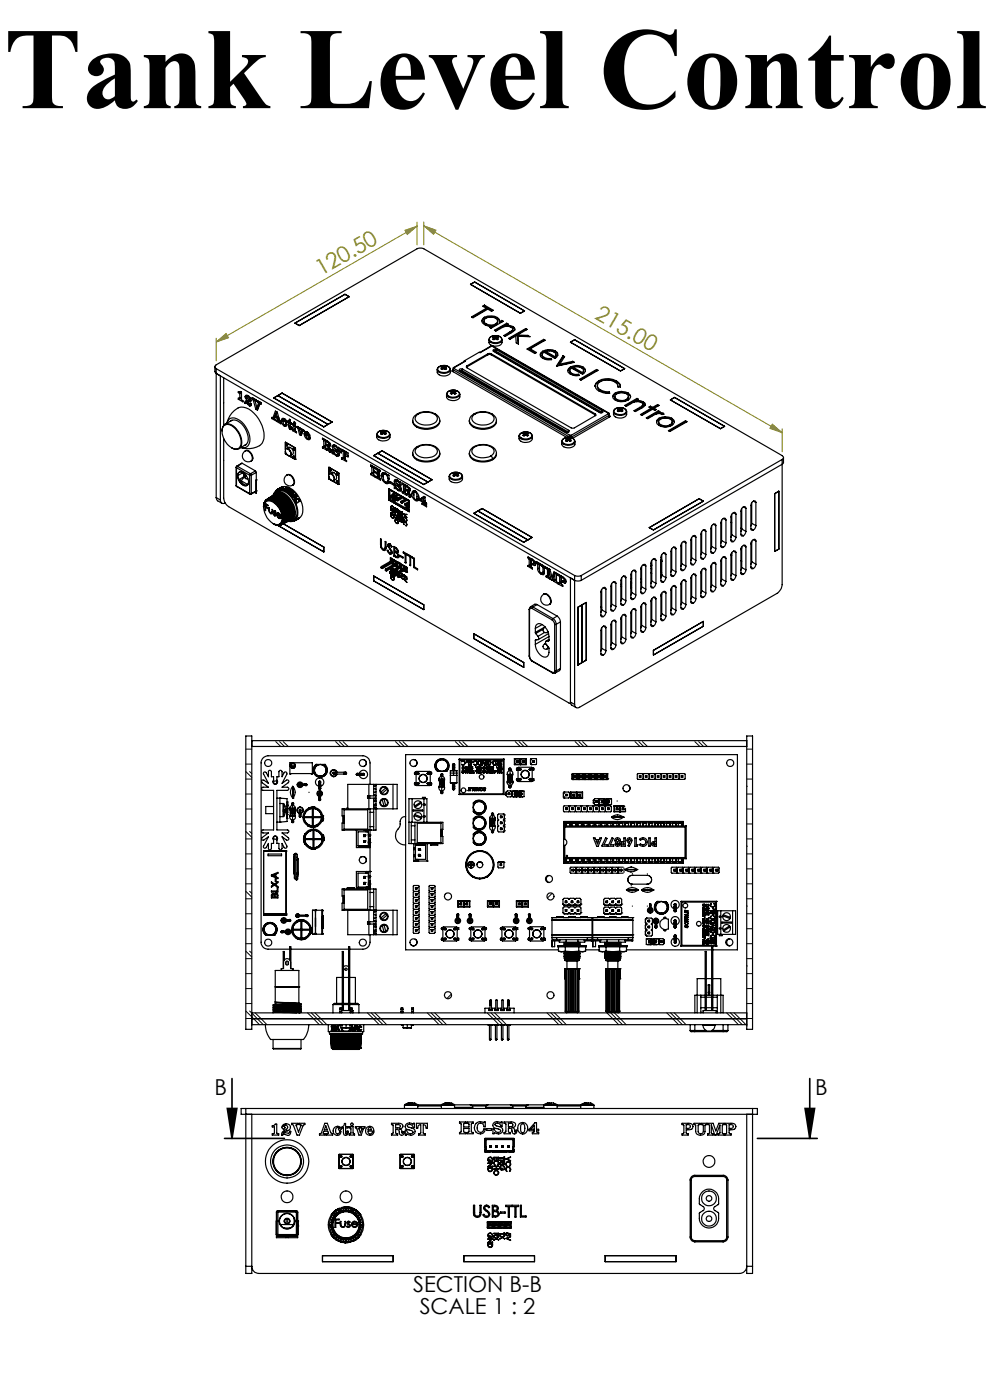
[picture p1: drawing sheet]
<svg xmlns="http://www.w3.org/2000/svg" width="210mm" height="297mm" viewBox="0 0 210 297" stroke-linecap="round" stroke-linejoin="round" font-family="sans-serif">
<defs><g id="words">
<text font-size="24.7" x=".8" y="22.9">Tank Level Control</text>
<g font-size="4.7" fill="#808000">
<text x="68.1" y="58.5" transform="rotate(-30 68.1 58.5)">120.50</text>
<text x="126" y="67.5" transform="rotate(30 126 67.5)">215.00</text>
</g>
<g font-size="4.7">
<text x="45.5" y="232.3">B</text>
<text x="172.9" y="232.3">B</text>
<text x="87.6" y="274.2">SECTION B-B</text>
<text x="89" y="278.7">SCALE 1 : 2</text>
</g>
</g></defs>
<path d="M48.2 235.2h2l-1 6.3zM49.2 228.8v12.7M170.8 235.2h2l-1 6.3zM171.8 228.8v12.7M47.6 241.5h12.7M160.7 241.5h12.7" fill="none" stroke="#000" stroke-width=".35"/>
<path d="M85.9 48.9l2.6-.9-2.1 1.7zM88.5 47.1v4.9M88.5 48l-42.6 24.6M89.9 47.9l2.6 .9-.5 .9zM89.9 47.1v4.9M89.9 47.9l76 43.9M45.9 72.6l2-1.8 .6 .8zM45.9 71.8v4.7M163.8 90l2.1 1.8-2.6-.9zM165.9 91v4.8" fill="none" stroke="#808000" stroke-width=".21"/>
<path d="M170.8 235.2h2l-1 6.3zM48.2 235.2h2l-1 6.3z" fill="#000"/>
<g fill="#808000">
<path d="M163.8 90l2.1 1.8-2.6-.9zM89.9 47.9l2.6 .9-.5 .9z"/>
<path d="M85.9 48.9l2.6-.9-2.1 1.7zM45.9 72.6l2-1.8 .6 .8z"/>
</g>
<g fill="none" stroke="#000" stroke-width=".25">
<path d="M45.6 77.8v1l.3 .4M45.9 78.2a.43 .43 0 0 1-.3-.4 .43 .43 0 0 1 .3-.4l42.6-24.6 .9-.2 .5 .2 76 43.9a.43 .43 0 0 1 .3 .4 .43 .43 0 0 1-.3 .4M45.9 78.2l76 43.9M45.9 78.2v27.3M45.9 79.2l76 43.9M45.9 79.2l.8 .5v26.4M62.6 68.5l10.6-6.1 .9 .5-10.6 6.2zM92.7 78.4v.5a1.65 1.65 0 0 0 2.8 .4v-.9M93 77.9a1.76 1.76 0 0 1 2.5 .3v.2a1.64 1.64 0 0 1-2.8 .1zM93 77.9a1.56 1.56 0 0 1 2.5 .4 1.58 1.58 0 0 1-2.6 .1zM93.8 77.7l.4 .2M93.8 77.7l-.2 .2 .3 .1"/>
<path d="M93.8 77.7l.2 .5M93.9 78h-.1a.18 .18 0 0 0-.2 .2 .18 .18 0 0 0 .2 .2 .18 .18 0 0 0 .2-.2l.2-.1M93.9 78v.3M94.2 77.9v.2M94.4 78h.1a.2 .2 0 0 1 .2 .2 .2 .2 0 0 1-.2 .2 .2 .2 0 0 1-.2-.2l-.1-.1M94.4 78v.3M94.5 77.7l.2 .2-.3 .1M94.5 77.7l-.3 .2M94.5 77.7l-.2 .5M96.1 78.5l-.3 .2 24.5 14.1M96.3 78.2l-.2 .3 24.6 14.2M96.3 78l-.2 .1v.8"/>
<path d="M96.3 78.2l24.6 14.2M96.3 78v.2M97.5 78.7l22.5 12.9M97.6 78.6h.1M97.6 78.6l-.1 .1M97.6 78.6l22.6 13M98 78.6l-.4 .1M98 78.6l22.5 13M98.1 78.3h-.6v.4M98.1 78.3l-.1 .3M98.1 78.3l22.5 13M98.5 76.5l.2 .2"/>
<path d="M98.5 76.5v.2M98.7 76.7l-2.5 1.3M98.7 76.7l-2.4 1.3M99.1 77.6l-.2 .1 .2 .3 22.2 12.8h.5l4.5-2.6 .1-.3-.1-.1M99.1 77.8l-.1 .1M99.1 77.6v.2M99.8 60.3l.9-.5 10.6 6.2-.9 .5zM102.7 68.1a.7 .7 0 0 0 .4 .8M102.7 67.3a3.1 3.1 0 0 1 2.7 0M102.7 67.3l-.5 .7a1.73 1.73 0 0 0 2.1 1.2M102.7 67.5l-.5 .6M102.7 67.5a2.85 2.85 0 0 1 2.7 .1"/>
<path d="M102.7 67.3v.2M102.8 64.7l1.8 1.1-.4 .2-.7-.4-3.2 1.8-.3-.2 3.2-1.8M102.8 64.7l-.4 .2 .8 .5M102.8 64.9l-.2 .1M102.8 64.9l1.7 1M102.8 64.7v.2M103.1 68.9a2.09 2.09 0 0 0 2 0M103.1 68.7l-.4-.5a1.13 1.13 0 0 1 1.3-.9 1.14 1.14 0 0 1 1.5 1.1l-.4 .3M103.1 68.7a2.09 2.09 0 0 0 2 0M103.1 68.7v.2M103.2 65.4v.2l-3 1.7M103.5 75.1h.7"/>
<path d="M103.5 75.3h.7M103.5 75.1l-4.4 2.5M103.5 75.1v.2M103.5 75.3l-4.4 2.5M103.7 72.1a1.56 1.56 0 0 1 2.4-.7l.4 .7M103.7 72.1v.5a1.59 1.59 0 0 0 2.8 0v-.5M103.7 72.1a1.59 1.59 0 0 0 2.8 0M104 71.6l.6-.3a1.34 1.34 0 0 1 1.8 .7 1.59 1.59 0 0 1-2.6 0zM104.2 73.5l-2.4 1.3M104.2 73.5l-2.4 1.3-.1-.1-3.2 1.8M104.2 73.5h.3M104.2 75.1l22.1 12.7"/>
<path d="M104.2 75.1v.2M104.2 75.3l22.1 12.7M104.3 69.2l-.3 .4M104.5 73.5l24.7 14.1M104.5 73.5l24.5 14.2M104.7 74.5l22.5 13M104.8 71.4l.3 .1M104.8 71.4l-.3 .1 .3 .1M104.8 74.5h.1M104.8 71.4l.2 .5M104.8 74.5h-.1M104.8 74.5l22.5 13"/>
<path d="M104.8 71.6v.1a.2 .2 0 0 0-.2 .2 .2 .2 0 0 0 .2 .2 .2 .2 0 0 0 .2-.2l.1-.1M104.8 71.6l.1 .4M105.1 71.5v.3M105.1 74.5h-.3M105.1 68.7v.2M105.1 74.5l22.5 13M105.3 74.2h-.6v.3M105.3 74.2l-.2 .3M105.3 74.2l22.5 13M105.4 71.6v.1a.18 .18 0 0 1 .2 .2 .18 .18 0 0 1-.1 .2 .18 .18 0 0 1-.2-.2l-.2-.1M105.4 71.6l-.1 .4M105.4 71.4l.3 .1-.3 .1"/>
<path d="M105.4 71.4l-.3 .1M105.4 67.3l.5 .5v.4M105.4 67.6l.5 .4M105.4 71.4l-.2 .5M105.4 67.3v.3M105.6 68.3l-.5 .6M105.6 68.1v.3M106.4 68l.4 .2-2.6 1.4-.3-.1 .4-.3M106.4 68l-.5 .2M106.4 68.2l-.5 .2v-.2M106.4 68.2l.2 .1M106.4 68v.2"/>
<path d="M107.3 69l1.5 .3M107.3 69v.2l1.5 .3M107.5 68.6l-2.6 1.5 .3 .1 1.3-.7a1.84 1.84 0 0 1 2.3 .2l-.2 .4M107.5 68.6l.3 .2-.5 .2M107.5 68.8l.1 .1M107.5 68.8l-2.4 1.4M107.5 68.6v.2M108.1 70.7l-1.1 .6M108.1 70.5v.2M108.6 70.1l-.5 .4M108.6 70.3l-.5 .4M108.6 70.1v.2"/>
<path d="M108.8 70l-.2 .3M108.8 69.8v.3M108.8 69.3l.4 .5-.3 .5-1.7 1.1-.3-.2 1.2-.7M108.8 69.5l.4 .5M108.8 69.3v.2M109.7 71.1l2.3 .1M109.7 71.1v.2l2.3 .1M109.8 71.3l.2 1.7M111.5 69.7v.2M111.5 69.7l-3.6 2.1 .3 .2 1.2-.7 .1 1.4 .5 .3M111.5 69.7l.3 .2-2.1 1.2M111.5 69.9l.2 .1"/>
<path d="M111.5 69.9l-3.4 2M112 71.2l.4 .2-2.6-.1M112 71.4h.1M112 71.2v.2M112.5 74v.2l1.1 .7M115 75.5l.1 .3 .3 .2M115 75.2v.3M115.1 74.5l-.5 .6 .1 .5a2.57 2.57 0 0 0 2.3 .7l-.1-.2M115.1 74.7l-.5 .6M115.1 74.5v.2M115.3 72l-3.5 2 1.7 1 .3-.2-1.3-.8M115.3 72l.3 .2-3.1 1.8"/>
<path d="M115.3 72.2l.2 .1M115.3 72.2l-3.3 2M115.3 72v.2M115.4 75.8l.8 .3h.7M115.4 76l.8 .3 .7-.1v-.1M115.4 75.8v.2M115.7 74.5a1.77 1.77 0 0 1 2.2 .6v.3l-.2 .3M115.7 74.5v.3l2 1.1M115.7 74.5l2 1.2M116.3 74.2h.9l.6 .3M116.3 74.2l-1.2 .3M116.3 74.4l-1.2 .3"/>
<path d="M116.3 74.4h.9l.6 .3M116.3 74.2v.2M117.7 75.7v.2M117.8 74.5l.3 .2a.84 .84 0 0 1-.4 1.4l-2.3-1.4-.3 .3-.1 .3 .4 .5M117.8 74.7l.5 .4M117.8 74.5v.2M117.9 75.5l-.2 .4M117.9 75.2v.3M119.5 75.5l-1.4 2.2 3.7-.8-.3-.2M119.5 75.5l.3 .2-1.1 1.6M119.5 75.7l.2 .1M119.5 75.7l-1.3 1.9"/>
<path d="M119.5 75.5v.2M120.9 78.6l.1 .6 .2 .2M121 77.9l-.6 .6a1.62 1.62 0 0 0 1.9 1.2h.6l-.2-.3M121 78.1l-.5 .6M121 72.6l.9-.5 10.6 6.1-.9 .5zM121 77.9v.2M121.2 79.2l.8 .2h.7M121.2 79.4l.8 .3 .7-.1v-.2M121.2 79.2v.2M121.5 76.9l-2.8 .6v-.2M121.5 76.7l-2.8 .6M121.5 76.9h.1"/>
<path d="M121.5 76.7v.2M121.6 77.9a1.82 1.82 0 0 1 2.2 .6l-.2 .6M121.6 77.9v.2l2 1.2M121.6 77.9l2 1.2M122.2 77.5l.8 .1 .6 .3M122.2 77.5l-1.2 .4M122.2 77.7l-1.2 .4M122.2 77.7l.8 .1 .6 .3M122.2 77.5v.2M123.6 79.1v.2M123.6 77.9l.5 .4 .1 .4-.6 .7-2.4-1.3-.3 .3v.3l.3 .5M123.6 78.1l.5 .4"/>
<path d="M123.6 77.9v.2M123.8 78.6l-.2 .7M126.5 78.6l.2 .1M126.5 78.6l-3.4 2M126.5 78.4v.2M47.4 93v12.7a2.33 2.33 0 0 0 1.1 1.8l72.5 41.8M47.4 80.1v10.1M47.5 90.3l.2-.1a1.96 1.96 0 0 1 2.3 .8 3.2 3.2 0 0 1 .7 4l-.3 .2a2.83 2.83 0 0 1-2.9-2 2.67 2.67 0 0 1 0-2.9zM47.7 90a1.55 1.55 0 0 0-.6 1.4M47.7 90a2.08 2.08 0 0 1 2.6 1.2 3.7 3.7 0 0 1 .7 3.6l-.3 .4M48.1 89.8l.1-.1a1.34 1.34 0 0 1 2.1-.8 5 5 0 0 1 2.5 5.3 1.3 1.3 0 0 1-1.7 .7 4.4 4.4 0 0 0 4.5-.9 5.1 5.1 0 0 0-.7-5.1l-.5-.7a3.8 3.8 0 0 0-3.7-1.7 4.7 4.7 0 0 0-2.5 3.3M48.9 89.4a1.76 1.76 0 0 1 2.3 .5 4.1 4.1 0 0 1 1.2 4.1l-.6 .5"/>
<path d="M49.2 89.2h-.1M49.2 95a1.45 1.45 0 0 0 1.5 .2M49.2 89.1l-1.5 .9M50.1 99.1l.1 .1M50.1 99.1v3.9M50.2 99.2l2.8 1.6M50.2 99.2v3.9M50.2 98.9l-.1 .2M50.2 98.9h.1M50.3 98.9l-.1 .3M50.3 98.9l2.8 1.6M50.6 83.3v-.2l.2 .1 .2-.2 .2 .2v1.5"/>
<path d="M50.6 83.3l.3 .2M50.8 84.6l-.2 .1M50.8 83.1l-.2 .2M50.9 84.5l-.1 .1-.2-.1v.2M50.9 83.5v1M50.9 83.1l.3 .2-.3 .2M50.9 84.5l.3 .2M51 83.1l-.1 .1M51.2 84.4l-.4 .2M51.2 84.7l.3 .3v.3l-.9-.6M51.2 84.3l-.3 .2M51.4 98.3l-1.2 .6"/>
<path d="M51.4 98.3l-1.1 .6M51.4 98.3l2.8 1.6M51.9 85.4l.1 .1M52 84.2l.1-.3a.91 .91 0 0 1 .9 .4 .91 .91 0 0 1 .1 1l-.3-.1M52 84.2l.2 .5M52 95.6a1.26 1.26 0 0 0-.4 1.7 1.26 1.26 0 0 0 1.7 .5M52 95.6a1.35 1.35 0 0 1 1.7 1.6l-.4 .6M52 95.6a1.44 1.44 0 0 1 1.3 2.2M52.2 85.3l.9 .5 .1-.3 .1 .2M52.2 94.3l-.1 .1M52.2 85.3l-.3 .1M52.2 94.3l-1.5 .9"/>
<path d="M52.2 85.5l.3 .2M52.2 85.5l-.1 .1-.1-.1M52.3 84.9h.4M52.3 84.9l-.2 .2-.2 .3M52.4 85l-.1 .2M52.4 85.3l-.4 .2M52.4 85.3l-.2 .2M52.5 84.5l-.3 .2M52.5 85.4l-.3 .1M52.5 85.7l.1 .1M52.5 84.1l-.3 .1 .3 .3M52.5 84.1l.2 .2 .1 .4"/>
<path d="M52.6 85.8l.3 .3M52.6 83.9l-.6 .3M52.6 85h.6M52.7 85l-.5 .2M52.7 84l-.2 .1M52.7 85.6l-.2 .1M52.7 85.2l-.5 .1M52.7 85.2h.1M52.8 85.7l-.2 .1M52.8 84.7l-.1 .2M53.1 84.7l-.4 .2M53.1 85l-.4 .2"/>
<path d="M53.2 84.5l-.4 .2M53.3 85.7l-.1 .4h-.3M53.3 85.7l-.2 .1 .2 .1-.4 .2M53.5 84.6v-.3l.9 .6v.2l-.1-.1M53.5 84.6h.1M53.6 84.6l.1 .3M53.7 84.5l-.2 .1M53.7 84.9l.6 1.9M53.7 84.5l-.1 .1M54.2 99.9l.2 .3M54.2 99.9l-1.1 .6M54.3 85h-.2l.4 1.5"/>
<path d="M54.4 84.8l-.2 .2-.1-.3-.4 .2M54.4 84.9l-.1 .1M54.5 86.4l.1 .2M54.6 85.2v-.2l.8 .5M54.6 85.2l.1 .1M54.6 86.6l.2 .1M54.6 86.6l-.3 .2M54.7 85.3l.2 .1M54.8 85.1l-.2 .1M54.8 85.6l-.3 .9M54.9 85.4l-.1 .2M54.9 85.2l-.2 .1"/>
<path d="M55.1 85.3l-.2 .1M55.2 85.4l-.4 .9-.3 .2M55.2 85.4l-.4 .2M55.2 85.3v.1M55.4 85.7h-.3l-.5 1.3-.3-.2M55.4 85.5l-.2 .1M55.4 85.5v.2M55.4 85.6v.1M57.9 88.5l.5-1.3 .4 .2 .8 2.5-.9-.5M57.9 88.5h-.3v.3M58 88.6h.1M58 88.6l.2 .1"/>
<path d="M58 88.6l-.4 .2M58.1 84.4l10.6 6.2M58.2 88.7l.3 .5-.9-.4M58.3 88.3l-.4 .3M58.3 88.5l-.1 .2M58.3 88.5l.6 .3M58.3 88.3l-.4 .2M58.5 88.4l-.2 .1M58.6 87.7l.2 .8M58.6 87.7l-.3 .6 .5 .2M58.7 87.3l-.4 1M58.8 87.6l-.2 .1"/>
<path d="M58.9 88.8v.3M58.9 89.3l-.2 .1M58.9 89.1l.1 .1M58.9 83.9l10.7 6.1M58.9 83.9l-.8 .5M58.9 88.5l.2 .1M59 89.2l-.3-.1v.3M59 89.2l.3-.1-.4 .2M59.1 88.4l-.3 .1M59.1 89.2l.2 .2M59.2 88.7l-.3 .1M59.2 89l-.3 .1"/>
<path d="M59.7 89.2v-.3a.77 .77 0 0 1 1.2 .7M59.7 89.2l.1 .6 .5 .6M59.8 83.4l10.6 6.1M59.8 83.4l-.9 .5M59.8 83.4l-1.7 1M60 89l.1 .4M60 89l-.3 .2M60.1 88.8l-.1 .2M60.4 89.1l-.1-.1a.68 .68 0 0 0 .2 1.2l.1-.3 .3 .1-.2 .4h-.4M60.4 89.1l.2 .2M60.4 88.9l-.3 .2M60.5 89.4l.2 .3"/>
<path d="M60.5 93.9h.1l2 1.1 .1 2.4-1.4-.7 1.4 .8v-2.5l-2.2-1.2v1.6M60.5 96.1l.5 .5M60.5 95.7v.6M60.5 96.3l.5 .2M60.5 89l-.1 .1M60.6 96.2l-.1 .1M60.6 93.8v.1M60.6 89.3l-.1 .1M60.6 89.3l.1-.1-.2 .2M60.7 94.2l.1 .3M60.7 94.2h.1M60.8 94.3v.2"/>
<path d="M60.8 94.5h.1M60.8 94.2v.1M60.8 94.2l.1 .4M60.8 90l-.3 .2M60.8 90.2h-.2l-.3 .2M60.9 94.2l.1 .2-.1 .2M60.9 94.2h-.2M60.9 94.2h-.1M60.9 89.6l-.2 .1M61 89.5v-.2l.3-.1 .1-.3 .2 .1v.8M61 89.5l.2 .1M61.1 95.2l.4 .5a.6 .6 0 0 1-.2 1l-.2-.1"/>
<path d="M61.1 95.2h-.4a.99 .99 0 0 0 .4 1.4M61.1 95.3l.4 .4M61.1 95.2l.3 .2a.75 .75 0 0 1 .4 .7 .75 .75 0 0 1-.4 .6l-.3-.1M61.1 95.2h.1M61.2 90.4l.4 .7M61.2 89.6v.8M61.4 89.2v.1M61.4 89.3l.2 .1-.4 .2M61.4 89.3l-.4 .2M61.5 89.8l.1 1.1 .2-.3M61.5 90.2l-.3 .2M61.6 89.1l-.4 .2"/>
<path d="M61.6 89.6l.3 .2v.2l-.4-.2M61.6 94.9a.94 .94 0 0 1 .6 .9 .94 .94 0 0 1-.6 .9M61.6 94.9h-.4l-.5 .2 .4 .1M61.6 94.9l-.5 .3M61.7 89.7l-.2 .1M61.8 90.6l.1 .1v.4h-.3M61.8 90.8l.1 .1-.3 .2M61.8 90.5v.1M61.9 90.8l-.2 .1M62.1 90.1v-.2l.6 .3M62.1 90.1l.1 .1M62.2 90.2l.1 .2"/>
<path d="M62.2 95.1l.1 .3M62.2 96.8l.1 .3M62.2 95.1h.1M62.2 96.8h.1M62.3 95.1v.3M62.3 96.9v.2M62.3 95.4h.1M62.3 97.1h.1M62.3 90l-.2 .1M62.3 95.1h.1M62.3 96.8v.1M62.3 89.6l.2 .4"/>
<path d="M62.3 95.1l.1 .3M62.3 96.8l.1 .3M62.3 96.8h-.1M62.3 91.1v.2l-.2-.1v.2M62.3 96.8h.1M62.3 90.4v.7M62.4 90.1l-.2 .1M62.4 97.1h.1M62.4 95.4h.1M62.5 89.5l.2 .3M62.5 89.5l-.2 .1M62.5 91.2l.2 .1"/>
<path d="M62.7 97.4h.1M62.7 90.2v1.1l.2 .5-.8-.4M62.7 91l-.6 .4M62.7 90.2l-.4 .2M62.7 90.9l-.4 .2M62.7 89.8l-.2 .2M63 90.6v-.2l.7 .4-.1 .2M63 90.6l.1 .1M63.1 90.7l.1 .2M63.2 90.6h-.2M63.2 90.9l.3 1.3M63.3 90.6l-.2 .1"/>
<path d="M63.5 90.7l-.3 .2M63.6 90.8v.1M63.6 91l.2 1M63.7 90.9l-.1 .1M63.7 91h-.1M63.8 91.1v-.2l.7 .4-.1 .1M63.8 91.1l.1 .1M63.9 91.2l.1 .1M63.9 92l.1 .1M63.9 91.9v.1M63.9 92l-.4 .2M64 91.3v.1"/>
<path d="M64 91.4l-.2 .6M64 91.4l.3-.2-.1 .3M64 91l-.2 .1M64.1 91l-.2 .2M64.1 91.8l-.3 .2M64.2 91.2l-.2 .1M64.4 91.4h-.2l-.3 1-.4-.2M64.5 91.3l-.2 .1M64.5 91.4h-.1M64.5 92l.3-.5a1.09 1.09 0 0 1 1 1.3l-.9-.5M64.5 92a1.35 1.35 0 0 0 .7 1.2M64.9 91.8l.1 .4"/>
<path d="M64.9 91.8l-.4 .2M64.9 92.3l.1 .5 .2 .2h.3l.1-.2 .2 .2-.3 .3-.3-.1M64.9 91.5v.3M65.1 92.2l-.2 .1M65.2 91.8l.2 .6M65.2 91.8h-.2l-.1 .3 .5 .3M65.3 91.7l-.3 .2M65.3 91.8h-.1M65.6 92.3l.1 .1M65.7 92.9l-.3 .2M65.7 92.2l-.3 .2M65.8 93.1l-.3-.1-.3 .2"/>
<path d="M68.4 93.2v-.2a2.73 2.73 0 0 1 1.7 1.2v.4h-.5M68.4 93.2h.1M68.5 93.2l.2 .3M68.6 93.1l-.2 .1M68.7 94.7v.2l-.3-.1v.2M68.7 93.5v1.2M68.7 93.5l.3-.2v1.2M68.7 93.1l-.2 .1M68.8 94.8l.3 .2M69 94.5v.2l-.6 .3M69 94.5l-.3 .2M69.1 94.4v.7l.3 .2v.2l-1-.5"/>
<path d="M69.1 93.6v.6l.5 .2 .1-.1M69.1 94.4l.1 .1M69.1 93.6l.3 .1M69.2 94.5l.3 .2 .1 .4M69.3 93.4l-.2 .2M69.3 94.3l-.2 .1M69.4 93.7l.3 .6M69.4 94.4l-.2 .1M69.5 93.6l-.1 .1M69.6 90l-.9 .6M69.6 95.4l.4 .5M69.6 94.6l.4 .7"/>
<path d="M69.6 95.1v.3M69.7 94.4l.2 .1M69.7 99.2h.2l1.9 1.1 .1 .2M69.8 99.2h.1M69.9 94.9l-.3 .2M69.9 99.5l.1 .4M69.9 99.5h.1M70 99.5h.1M70 99.9h.1M70 99.6v.2M70 95.3l.1 .4M70 95.3v-.2l-.4 .3"/>
<path d="M70 99.8v.1M70 99.5v.1M70 99.5l.1 .4M70 94.1l-.3 .2M70.1 99.5v.4M70.1 94.2l-.5 .2M70.1 94.5l-.5 .1M70.2 95.4l.1 .1v.3l-.1 .2-.2-.1M70.2 95.4h.1M70.2 95.4l-.1 .3M70.2 95.6l.1 .1-.3 .2M70.3 95.6l-.2 .1"/>
<path d="M70.4 89.5l-.8 .5M70.4 89.5l-1.7 1.1M70.5 94.7l.1-.2 .3-.1 .7 .6M70.5 94.7l.1 .5 .5 .5M70.5 96.2v-.8l.2 .1 .1 .3a.71 .71 0 0 0 .8 .6M70.7 96.1l.6 .6M70.7 96.1v.2l-.2-.1M70.8 94.5l.1 .2M70.8 94.5l-.3 .2M70.8 96l-.3 .2M70.9 94.4l-.1 .1M70.9 96.1h-.2"/>
<path d="M71.1 95.7l.3 .2M71.1 94.7h-.3v.2l1.1 1.1a.49 .49 0 0 1 .1 .5 .49 .49 0 0 1-.5 .3l-.2-.1M71.1 94.7l.4 .3 .2 .6M71.2 94.5l-.4 .2M71.3 94.6l-.2 .1M71.4 95.9l.2 .5M71.4 95.5l-.3 .2M71.6 95h.3v.7l-.2-.1M71.7 95.7l-.3 .2M71.8 94.9l-.2 .1M71.9 95.5l-.2 .1M71.9 96.6l-.2-.1-.4 .2"/>
<path d="M71.9 96.2l-.3 .2M72 96.3l-.4 .3M72.2 96v-.9l1.6 1v.8l-.2-.1M72.4 95.8l-.2 .2M72.5 95.4v.3M72.7 97.3l-.2 .1M72.8 95.7h-.4v.4l-.2-.1M72.8 95.7h.1M72.8 97.1v.2l-.3-.2v.3M72.8 95.5l-.3 .2M72.8 95.7v1.4M72.9 97.2l.3 .2"/>
<path d="M73 95.6l-.2 .1M73.1 97l.1-.1-.4 .2M73.1 97.1l-.3 .2M73.2 95.7v1.6l.3 .4v.2l-1-.5M73.2 96l.3 .3 .1 .5M73.4 95.8l-.2 .2M73.4 95.9l-.2 .1M73.8 96.7l-.2 .1M78.6 98.8v-.2l1 .6v.2l-.2-.1M78.6 98.8l.1 .1M78.7 98.9l.2 .3M78.8 98.7l-.2 .1"/>
<path d="M78.9 99.2v1.2M78.9 99.2l.3-.2v1.2M78.9 98.8l-.2 .1M79.3 96.7l10.6 6.1M79.4 99.3h-.1v.6l.7 .4M79.5 99.1l-.2 .2M79.6 99.2l-.2 .1M79.8 99.5v-.2l.9 .5M79.8 99.5l.1 .1M79.9 99.6l.1 .3M79.9 92.2a1.62 1.62 0 0 0 2.8 0 1.04 1.04 0 0 1-1.1 1.3 1.25 1.25 0 0 1-1.7-1.3zM79.9 92.2a1.56 1.56 0 0 1 2.4-.7l.4 .7"/>
<path d="M79.9 99.4l-.1 .1M80 99.9v.4M80 99.9l.4-.2v1.6M80.1 99.4l-.2 .2M80.2 96.2l10.6 6.1M80.2 96.2l-.9 .5M80.2 91.7a1.54 1.54 0 0 1 2.4 .4 1.57 1.57 0 0 1-2.6 .1zM80.6 100l-.2 .1M80.7 99.8l-.3 .1M80.7 99.8v.2h-.1M80.7 99.9l-.1 .1M81 91.5l.3 .1"/>
<path d="M81 91.5l-.3 .1 .4 .2M81 91.5l.2 .5M81 95.6l10.7 6.2M81 95.6l-.8 .6M81 95.6l-1.7 1.1M81.1 91.8l-.3 .2a.27 .27 0 0 0 .2 .1 .27 .27 0 0 0 .3-.1v-.1M81.1 91.8v.3M81.3 91.6v.3M81.6 91.8h.1a.17 .17 0 0 1 .1 .2 .17 .17 0 0 1-.1 .2 .17 .17 0 0 1-.2-.2l-.2-.1M81.6 91.8l-.1 .3M81.7 91.5l.2 .1-.3 .2M81.7 91.5l-.4 .1"/>
<path d="M81.7 91.5l-.2 .5M87.5 89.2a2.01 2.01 0 0 0 2 1.6 3.2 3.2 0 0 0 3.8-1.4v-.2a1.55 1.55 0 0 1-1.4 1.6 3.9 3.9 0 0 1-4.2-.8zM87.5 96.2a2.01 2.01 0 0 0 2 1.5 3.2 3.2 0 0 0 3.8-1.4v-.2a1.55 1.55 0 0 1-1.4 1.7 3.9 3.9 0 0 1-4.2-.9zM88.4 88.1a3.5 3.5 0 0 1 4.2 .1 1.16 1.16 0 0 1-.9 1.8 2.92 2.92 0 0 1-3.6-1v-.3zM88.4 95a3.5 3.5 0 0 1 4.2 .2 1.16 1.16 0 0 1-.9 1.7 2.92 2.92 0 0 1-3.6-.9v-.3zM88.5 87.8a3.6 3.6 0 0 1 4.7 .8l.1 .6M88.5 87.8a1.46 1.46 0 0 0-.9 1.4M88.5 94.8a3.7 3.7 0 0 1 4.7 .8l.1 .5M88.5 94.8a1.56 1.56 0 0 0-.9 1.4M88.5 87.8h.2M88.5 94.8h.2M94.7 83.6a1.62 1.62 0 0 0 2.8 0v.6a1.66 1.66 0 0 1-2.8 0z"/>
<path d="M94.8 83.6a1.59 1.59 0 0 1 2.3-.6l.4 .4v.2M95 83.1a1.87 1.87 0 0 1 2.4 .2v.2a1.57 1.57 0 0 1-2.6 .1zM95.8 82.9l.3 .2M95.8 82.9l-.3 .2 .4 .1M95.8 82.9l.2 .6M95.9 83.2l-.3 .2a.27 .27 0 0 0 .3 .2 .27 .27 0 0 0 .2-.2M95.9 83.2v.3M96.1 83.1v.3M96.4 83.2l.1 .1a.18 .18 0 0 1 .2 .2 .18 .18 0 0 1-.2 .1 .18 .18 0 0 1-.2-.1l-.2-.1M96.4 83.2l-.1 .3M96.5 82.9l.2 .2-.3 .1M96.5 82.9l-.4 .2"/>
<path d="M96.5 82.9l-.2 .6M99.6 89.2a2.01 2.01 0 0 0 1.9 1.6 3.2 3.2 0 0 0 3.8-1.4v-.2a1.55 1.55 0 0 1-1.3 1.6 3.9 3.9 0 0 1-4.3-.8zM100.4 95a3.5 3.5 0 0 1 4.2 .2 1.16 1.16 0 0 1-.9 1.7 2.92 2.92 0 0 1-3.6-.9v-.3zM100.4 88.1a3.5 3.5 0 0 1 4.2 .1 1.16 1.16 0 0 1-.9 1.8 2.92 2.92 0 0 1-3.6-1v-.3zM100.5 87.8a3.6 3.6 0 0 1 4.7 .8l.1 .6M100.5 87.8a1.46 1.46 0 0 0-.9 1.4M100.5 87.8h.3M104.1 96.7l.4 .6M104.5 97.3v.2M105.3 96.2a2.38 2.38 0 0 0-2.8-1.9h-.6a2.2 2.2 0 0 0-2.3 1.9M105.3 96.2a1.55 1.55 0 0 1-1.3 1.6 3.9 3.9 0 0 1-4.3-.9l-.1-.7a2.01 2.01 0 0 0 1.9 1.5 4.3 4.3 0 0 0 3-.4M105.3 96.2a1.35 1.35 0 0 1-.8 1.1"/>
<path d="M110.1 92.5v.6a1.62 1.62 0 0 0 2.8 0v-.6M110.3 92a1.81 1.81 0 0 1 2.6 .3 1.15 1.15 0 0 1-1.6 1 .92 .92 0 0 1-1.2-1zM110.4 92a1.54 1.54 0 0 1 2.4 .4 1.57 1.57 0 0 1-2.6 .1zM111.2 91.8l.3 .1M111.2 91.8l-.3 .2 .4 .1M111.2 91.8l.2 .6M111.3 92.1h-.1a.18 .18 0 0 0-.2 .2 .18 .18 0 0 0 .1 .2 .18 .18 0 0 0 .2-.1l.2-.2M111.3 92.1v.3M111.5 91.9v.3M111.8 92.1h.1a.18 .18 0 0 1 .1 .2 .18 .18 0 0 1-.2 .2 .18 .18 0 0 1-.1-.2l-.2-.1M111.8 92.1l-.1 .3M111.9 91.8l.2 .2-.3 .1"/>
<path d="M111.9 91.8l-.4 .1M111.9 91.8l-.2 .6M119.2 93.7a1.53 1.53 0 0 1 1.4-.9 1.53 1.53 0 0 1 1.4 .9M119.2 93.7v.5a1.65 1.65 0 0 0 2.8 .1v-.6M119.2 93.7a1.59 1.59 0 0 0 2.8 0M119.5 93.1a1.61 1.61 0 0 1 2.4 .5 1.53 1.53 0 0 1-2.6 0zM120 91.6h.2M120.2 93l.4 .1M120.2 93l-.2 .1 .3 .1M120.2 93l.2 .5M120.3 93.2l-.3 .3a.3 .3 0 0 0 .3 .1 .3 .3 0 0 0 .3-.2M120.3 93.2l.1 .4"/>
<path d="M120.5 91.6h.1M120.5 91.6h-.3M120.6 93.1v.3M120.6 91.3v.3h-.6M120.6 91.3l-.1 .3M120.7 92.7v.1M120.8 93.2l.1 .1a.19 .19 0 0 1 .2 .2 .19 .19 0 0 1-.2 .2 .19 .19 0 0 1-.2-.2l-.1-.1M120.8 93.2v.4M120.9 93l.2 .1-.3 .1M120.9 93l-.3 .1M120.9 92.4l-.2 .3M120.9 93l-.2 .5"/>
<path d="M120.9 92.4v.4M120.9 92.4h.2M120.9 92.6h.2M121.1 92.4l.2 .3M121.1 92.4v.4M121.3 92.7v.2M122.9 80.5l3.6-2.1 .4 .2-3.6 2zM126.2 81.8a1.83 1.83 0 0 0 1.8 1.5l1.3 .1v-.3M126.3 88l.1 .1M126.3 87.8v.2M126.7 81.8a.99 .99 0 0 0 .7 1.1M127 80.8l-.5 .4-.3 .6"/>
<path d="M127 80.8a3.9 3.9 0 0 1 3.8 0M127 81l-.5 .4-.3 .5v-.1M127 81a3.9 3.9 0 0 1 3.8 0M127 80.8v.2M127.2 87.5h.1M127.4 82.8l1 .3h.9M127.4 82.9l1 .4 .9 .1M127.4 82.8v.1M127.6 87.5h.1M127.7 87.5h-.4M127.8 87.2v.3h-.6M127.8 87.2l-.2 .3"/>
<path d="M129 87.8l.2 .3M129 87.7h.2v.8M129 87.8l-7.9 4.6M129 87.7v.1M129.2 88.2l.3 .1-8 4.7M129.2 88.1l-7.9 4.6M129.3 83.4h.1M129.3 83.1v.3M130.1 87.3v.6a1.59 1.59 0 0 0 2.8 0v-.6M130.3 86.9a1.76 1.76 0 0 1 2.6 .2v.2a1.65 1.65 0 0 1-2.6 .4l-.2-.4zM130.4 86.8a1.64 1.64 0 0 1 2.5 .4 1.61 1.61 0 0 1-2.7 .1zM130.4 84.1a.7 .7 0 0 0 .4 .8"/>
<path d="M130.5 83.4l-.5 .6a1.57 1.57 0 0 0 1.7 1.2 1.78 1.78 0 0 0 2.1-1l-.1-.4-.5-.4M130.5 83.6l-.5 .6M130.5 83.4v.2M130.8 80.8a1.16 1.16 0 0 1 .8 1.3h-.5M130.8 81l.7 .7 .1 .3M130.8 80.8v.2M130.8 84.9a2.31 2.31 0 0 0 2.1 0M130.8 84.7l-.4-.5a1.13 1.13 0 0 1 1.3-.9 1.25 1.25 0 0 1 1.6 .8l-.1 .3-.3 .3M130.8 84.7a2.14 2.14 0 0 0 2.1 0M130.8 84.7v.2M131.1 82.1a1.43 1.43 0 0 0-1.5-1.4 2.47 2.47 0 0 0-2.8 .9l-.1 .4 .3 .4 .4 .4M131.1 81.9v.2"/>
<path d="M131.2 86.6l.3 .2M131.2 86.6l-.2 .2 .3 .1M131.2 86.6l.1 .6v-.3M131.3 86.9l-.1 .1a.18 .18 0 0 0-.1 .3 .18 .18 0 0 0 .3-.1l.1-.1M131.5 86.8v.3M131.8 86.9l.1 .1a.18 .18 0 0 1 .2 .2 .18 .18 0 0 1-.2 .2 .18 .18 0 0 1-.2-.2l-.2-.1M131.8 83l1.4 .4M131.8 83l-1.3 .4M131.8 83.3l-1.3 .3M131.8 83.3h.8l.6 .3M131.8 86.9l-.1 .3M131.8 83v.3"/>
<path d="M131.9 86.6l.2 .2-.3 .1M131.9 86.6l-.4 .2M131.9 86.6l-.2 .6M132.9 84.7v.2M133.2 83.6l.5 .4M133.2 83.4v.2M133.3 84.3l-.4 .6M133.3 84.1v.3M135 85h.9l.6 .3M135 85v.2h.9l.6 .2M135.1 84.5l-2.6 1.5 .4 .2 1.2-.7 .8-.3a1.26 1.26 0 0 1 1.5 .7l-.2 .2M135.1 84.5l.3 .2-.4 .3"/>
<path d="M135.1 84.7l.2 .1M135.1 84.7l-2.4 1.4M135.1 84.5v.2M135.7 86.6l-1 .6M135.7 86.4v.2M136.2 86.1l-.5 .3M136.2 86.3l-.5 .3M136.2 86.1v.2M136.4 85.8l-.2 .5M136.5 85.3l.4 .5-.4 .5-1.7 1-.3-.2 1.2-.7M136.5 85.4l.4 .6M136.5 85.3v.1"/>
<path d="M138 86.2l-.3 .2 .4 .2M138 86.2l.4 .2M138 86.4l-.2 .1M138 86.4l.4 .2M138 86.2v.2M138.1 86.6l-2.2 1.3 .3 .2 2.2-1.3 .5 .3 .3-.2-.5-.3M138.1 86.6v.2l-2.1 1.2M138.4 86.4v.2M138.7 86.6v.2l.3 .2M139.5 85.8l.3 .2-1.1 .6M139.5 85.8l-1.1 .6M139.5 86l.1 .1"/>
<path d="M139.5 86l-1.1 .6M139.5 85.8v.2M139.6 87.6l1.1 .1M139.6 87.6v.1M139.7 87.1l-2.6 1.5 .3 .2 1.2-.7a1.34 1.34 0 0 1 1.8-.2h.4l-.1-.2M139.7 87.1v.2M139.7 87.1l.3 .2-.4 .3M139.7 87.3l.1 .1M139.7 87.3l-2.4 1.4M139.7 89.5v.2M139.7 89.7l.4 .6M139.8 88.7l-.4 .3-.1 .4a1.5 1.5 0 0 0 1.7 1.2 1.78 1.78 0 0 0 2.1-1.1l-.2-.4-.4-.4"/>
<path d="M139.8 88.9l-.5 .6M139.8 88.7v.2M140 87.7l.7 .2M140.1 90.3a2.21 2.21 0 0 0 2.1 0M140.1 90.1a2.21 2.21 0 0 0 2.1 0M140.1 90.1l-.4-.5a1.42 1.42 0 0 1 1.9-.9l.6 .2 .4 .5-.1 .4-.3 .3M140.1 90.1v.2M140.7 87.9h.1M140.7 87.7v.2M141.1 88.4l1.4 .3M141.1 88.4l-1.3 .3M141.1 88.6l-1.3 .3"/>
<path d="M141.1 88.6l.8 .1 .6 .2M141.1 88.4v.2M141.8 91.4l3.6-2.2 .3 .3-3.6 2zM142.2 90.1v.2M142.2 84.8l.9-.5 10.6 6.1-.9 .5zM142.5 88.9l.4 .5M142.5 88.7v.2M142.6 89.7l-.1 .3-.3 .3M142.6 89.5v.2M145.4 89.5h.2M145.4 89.5l-3.4 2M145.4 89.2v.3"/>
<path d="M165.9 97.5v26.5a2.49 2.49 0 0 1-1 1.9l-42 24.1a.65 .65 0 0 1-.7 .1 .65 .65 0 0 1-.3-.7M165.9 97.5l-42.6 24.6M166.2 97.1v1.1l-.3 .3-42.6 24.6M45.9 105.5l.3 .8 .9 .4M45.9 105.5l.8 .6M46.7 106.1a.65 .65 0 0 0 .3 .6 .65 .65 0 0 0 .8 0M50.1 103l.1 .2M50.1 103l.1 .1M50.2 103.1v.1M50.2 103.1l2.8 1.6M50.2 103.2l2.8 1.6M50.4 100.9a.72 .72 0 0 1 .3-.7 .72 .72 0 0 1 .8 0 2.64 2.64 0 0 1 1.2 2.1"/>
<path d="M50.4 100.9a2.18 2.18 0 0 0 1.8 2.2l.5-.4v-.4M50.4 100.9h.1M50.4 100.9a2.12 2.12 0 0 0 1.8 2.1l.3-.1 .2-.7M51.2 102l-.1 .1M51.2 102l1.4 .8M51.6 100.3l-.4-.2a.65 .65 0 0 0-.8 .8M51.6 100.3l-1.2 .6M51.6 100.3l.2 .8M51.8 101.1l-1 .6 .7 .9 .6 .3h.4M51.8 101.1v.1M51.9 101.2l-.7 .8M51.9 101l-.1 .1"/>
<path d="M52.1 100.7a.51 .51 0 0 0 0 .8M52.1 101.5l.5 .1M52.2 100.9l-.2 .3 .1 .3M53 100.8h.3M53 104.7h.3M53 104.7v.1M53 100.8v3.9M53 104.8h.2M53.1 100.5l-.1 .3M53.1 100.5l.2 .3M53.3 104.7l-.1 .1M53.3 100.8v3.9"/>
<path d="M54.3 104.3l-1.1 .5M54.4 104.1l-.1 .2M54.4 101.8h.1M54.4 104.1h.1M54.4 104.2l-.1 .1M54.4 100.2v4.5l-.4-.2M54.4 100.2l-1.1 .6M54.4 104.1l-1.1 .6M55.9 107.6a1.25 1.25 0 0 1 .6-1.3 1.25 1.25 0 0 1 1.5 .1 4.1 4.1 0 0 1 1.8 4.4 1.24 1.24 0 0 1-1.9 .3M55.9 107l.1 .1M55.9 107h.1M56 106.7h.1"/>
<path d="M56 107.3l-.1 .2M56 106.7l.1 .2M56 106.9l-.1 .1M56 107h-.1M56.1 106.4l.1 .2-.2 .1M56.1 106.4h.2M56.3 106.1v.1M56.3 106.3l-.2 .1M56.3 106.1l.2 .2M56.3 106.2v.2M56.3 107.6v.7h-.1M56.3 107v.5l.5 .3v.1l-.5-.3"/>
<path d="M56.3 107l.5 .3v-.1l-.6-.4v1.5M56.3 108.2l-.1 .1M56.4 106.5a1.49 1.49 0 0 1 1.9 .3 3.7 3.7 0 0 1 1.4 4 1.12 1.12 0 0 1-1.8 .3 4.3 4.3 0 0 1-1.9-3.9zM56.4 106.9v.1M56.4 107.5v.1M56.5 106.3h.1M56.5 107h-.2M56.5 107.6h-.2M56.6 106h.1M56.5 106l-.2 .1M56.5 106l.1 .2M56.6 106.2v.1"/>
<path d="M56.6 106l.1 .1M56.6 106.2l-.1 .1M56.8 106.1l-.3 .2M56.8 106.1h.1M56.8 106.1h-.1M56.8 105.9v.2M56.8 105.9l.2 .1M57 106h.1M57 106l-.2 .1M57 106h.3M57 108.2l.1 .3 .3 .5M57 108.2v-.5h.2v.5a.48 .48 0 0 0 .5 .6"/>
<path d="M57 105.9h.1M57 105.9v.1M57.1 105.9l.2 .1M57.2 108.1l-.2 .1M57.3 106h.1M57.3 106l.3 .1M57.4 105.9h.1M57.4 105.9l-.1 .1M57.4 105.9l.2 .2M57.6 106.1h.1M57.6 106.1l.3 .2M57.6 108.9h.3"/>
<path d="M57.6 108.9l-.2 .1M57.7 106l-.1 .1M57.7 108.5v-.4l.1 .8-.1 .1h-.3M57.7 108.5v.3M57.7 106h.1M57.7 106l.2 .2M57.8 108.5h-.1M57.9 108.8l-.3 .1M57.9 106.3h.1M57.9 105.1a1.47 1.47 0 0 1 2.4-.4 4.7 4.7 0 0 1 2.1 5.4 1.29 1.29 0 0 1-1.3 .5M57.9 106.2v.1M57.9 108.7l-.2 .1"/>
<path d="M57.9 106.3l.3 .1M58 109.1l.2 .2 .2-.1M58 109.1l.3 .3M58 106.2l-.1 .1M58 111.1l.1 .1M58 104.8a1.53 1.53 0 0 1 2.5-.6 5.3 5.3 0 0 1 2.5 5.6 1.39 1.39 0 0 1-1.6 .8M58 106.1h.1M58 106.1l-.1 .2M58.1 108.5l.1-.2 .3 .4-.2-.2M58.1 108.5v.2M58.1 108.7l.1 .2M58.1 106.1l.1 .3"/>
<path d="M58.1 109.1h-.1M58.2 108.7h-.1M58.2 106.4h.1M58.2 106.4l.3 .3M58.2 108.9l.2 .2M58.3 108.5l-.1 .1 .1 .3M58.3 108.9l.2 .4-.2 .1M58.3 111.3l.1 .1M58.3 108.4l-.2 .1M58.3 108.9h-.1M58.4 109.1v.1M58.4 108.4l-.1 .1"/>
<path d="M58.4 106.4h-.2M58.4 106.4l.1 .2M58.4 109.3h.1M58.5 104.4l.3-.2a2.05 2.05 0 0 1 2.4 .6 4.7 4.7 0 0 1 1.5 5.1l-.8 .6M58.5 109.3l-.2 .1M58.5 109.3v.1M58.5 109.1h-.1M58.5 111.3l-.1 .1M58.5 106.7h.1M58.5 109.3h-.1M58.5 106.6v.1M58.5 109.2h-.1"/>
<path d="M58.6 106.7l.2 .3M58.6 106.7h.1M58.6 104.7l-2.1 1.3M58.6 111.3l-.2 .1M58.6 104.7h.1M58.6 104.7l-2 1.3M58.6 111.3l.2 .2M58.7 109.2l.1 .4 .4 .4M58.7 103.9l-.2 .2M58.7 103.9v.1M58.7 106.6l.1 .1M58.7 106.6l-.1 .1"/>
<path d="M58.8 103.9h-.1M58.8 106.7v.2M58.8 103.9h.1M58.8 108.9l.6 .2 .3 .6-.9-.4M58.8 108.9l-.1 .3M58.8 106.9v.1M58.8 108.9l.2-.1-.1 .3M58.8 111.4v.1M58.8 104.6l-2 1.3M58.8 107h.1M58.8 107l.3 .3M58.8 109.3l.3 .4 .4 .1"/>
<path d="M58.8 104.6h.1M58.8 103.9l-.1 .1M58.9 107h.2M58.9 104.6h.1M58.9 109.1l-.2 .1M58.9 104.6l-2.1 1.3M58.9 103.8l-.1 .1M58.9 111.4l.2 .1M58.9 103.8v.1M58.9 103.9h-.1M58.9 111.4l-.1 .1M58.9 109.2l-.1 .1"/>
<path d="M59.1 107h.1M59.1 111.5h.1M59.1 111.5l.2-.1-.2 .1M59.1 107v.2M59.1 111.3v.2M59.1 107.3h.1M59.1 107.3l.3 .3M59.1 107.2v.1M59.1 103.7l-.2 .1M59.1 108.9l-.2 .1M59.1 103.7h.1M59.2 103.7l-.3 .2"/>
<path d="M59.2 103.7h.1M59.2 107.3h.1M59.2 103.6l-.1 .1M59.2 104.5l-2.1 1.3M59.2 109h-.3l-.1 .1 .7 .4M59.2 109l.3 .5M59.2 111.3l.2 .1M59.2 104.5l.1 .2M59.2 104.5l-2.1 1.4M59.3 103.6l-.2 .1M59.3 103.6h-.1M59.3 109h-.1"/>
<path d="M59.3 103.6h.1M59.3 107.3l.1 .1M59.4 107.6h.1M59.4 107.4v.2M59.4 111.2v.2M59.4 107.7l.2 .4M59.4 107.7h.1M59.4 111.2h.1M59.4 107.7h.2M59.4 111.2l.2 .1M59.4 103.5l.1 .1M59.4 103.5l-.3 .2"/>
<path d="M59.4 103.5l-.1 .1M59.5 103.6h.2l-.1 .1M59.5 103.6l-.3 .1M59.5 109.8l.1 .1M59.5 103.6h.1M59.5 104.6l-2.1 1.3M59.5 103.6l-.2 .1M59.5 103.6h.2M59.5 103.5l-.2 .1M59.5 109.8l-.1 .1M59.5 104.6l.2 .1M59.5 103.5h.1"/>
<path d="M59.6 109.9l-.4 .1M59.6 107.7v.1M59.6 103.7h.1M59.6 111.3h.1M59.6 103.5l.4-.2zM59.6 111.3l-.2 .2M59.6 109.5h.1M59.6 111.3l-.2 .1M59.6 108.1h.1M59.6 108.1l.2 .3M59.6 111.1h.1M59.6 111.1l-.2 .1"/>
<path d="M59.6 108v.1M59.6 107.8v.2M59.6 111.1v.2M59.6 109.5h-.1M59.7 108.1l.1 .1M59.7 111.1l.1 .1M59.7 111.1h-.1M59.7 103.7h.1M59.7 103.4l-.2 .1M59.7 103.4h.1M59.8 103.4l-.3 .1M59.8 108.4h.1"/>
<path d="M59.8 108.4l.1 .5M59.8 110.9h.1M59.8 110.9l-.2 .2M59.8 108.4v.1M59.8 110.9v.3M59.8 108.2h.1M59.8 103.3a3.4 3.4 0 0 1 3.7 2.2 3.9 3.9 0 0 1 .3 4.1l-.3 .3M59.8 111.2h.1M59.8 103.3l-.6 .3M59.8 103.3l-.1 .1M59.8 108.2v.2M59.8 108.5l.2 .1"/>
<path d="M59.8 103.3v.1M59.8 110.9h.2M59.8 103.5h.1M59.9 104.7l-2.2 1.3M59.9 104.7l.1 .2M59.9 110.9h-.1M59.9 108.9h.1M59.9 108.9l.1 .4M59.9 110.7h.1M59.9 110.7l-.1 .2M59.9 108.8v.1M59.9 110.7l.1 .2"/>
<path d="M60 104.9l-1.2 .8M60 110.6l-.1 .1M60 108.9l.1 .2M60 104.9l-2.1 1.3M60 110.6l.1 .1M60 108.6v.1M60 110.9h.1M60 108.7l-.1 .1M60 110.7h-.1M60 109.3h.1M60 109.3l.1 .3M60 110.3h.1"/>
<path d="M60 110.3l-.1 .4M60 109.2v.1M60 110.3v.1M60 110.4l.1 .2M60.1 103.8l.3 .1M60.1 110.1h.1M60.1 109.3l.1 .2M60.1 110.3h.1M60.1 109.6v.1M60.1 109.7v.3M60.1 110h.1M60.1 110l-.1 .3"/>
<path d="M60.1 109.6h.1M60.1 109.7l.2 .2M60.1 109.7h.1M60.1 110.1l.1 .2M60.1 111.1l8.6 5v1l-9.9-5.7M60.1 109.1h.1M60.1 110.6v.1M60.1 109.1l-.1 .1M60.2 103.3l-.5 .4M60.2 110h-.1M60.2 103.3l-1 .4M60.2 110.3l-.2 .1"/>
<path d="M60.2 104.8l-2.1 1.3M60.2 109.5h.1M60.2 110.3h.1M60.2 104.8l.1 .3M60.2 109.5l-.1 .1M60.3 109.9v.1M60.3 110h-.2M60.3 105.1h.1M60.3 105.1l-2.1 1.3M60.4 105.1l-2.2 1.3M60.4 105.1h.1M60.4 103.9h.1"/>
<path d="M60.5 103.9h-.1M60.5 105.1h.1M60.5 105.1h-.1M60.5 104l.5 .3M60.5 105.1l-2.3 1.3M60.5 104l.5 .2M60.6 105.1v.2M60.6 105.1l-2.2 1.3M60.6 103.5h.1M60.6 105.3h.1M60.6 105.3l-2.1 1.3M60.7 105.3v.1"/>
<path d="M60.7 105.3l-2.2 1.4M60.7 105.4h.1M60.7 105.4l-2.1 1.3M60.7 103.5l-.6 .3M60.8 104h.3M60.9 105.3v.1M60.9 105.3l-2.2 1.3M60.9 105.3l-.2 .1M60.9 100.7a1.24 1.24 0 0 0-.5 1.8 1.24 1.24 0 0 0 1.7 .4M60.9 100.7a1.37 1.37 0 0 1 1.3 .7 1.37 1.37 0 0 1 0 1.5h-.1M60.9 100.7a1.45 1.45 0 0 1 1.2 2.2M60.9 105.4l-2.1 1.3"/>
<path d="M60.9 105.4l.1 .2M61 105.6h.1M61 105.6l-2.2 1.3M61 105.7l-2.2 1.3M61 103.4l-.4 .1M61 103.4l-.6 .4 .1 .1M61 105.7h.1M61 103.4l-.6 .4M61 104.2v.1M61 105.7l-2.1 1.3M61 105.7h.2M61.1 104.2h-.1"/>
<path d="M61.1 104.2l-.1 .1M61.1 104h.2M61.1 104h-.4l.4 .2M61.1 104h.1M61.1 104.3l.1 .2M61.1 103.7h.1M61.1 103.7h.2M61.1 104.3l.2 .2M61.1 104.3l.1-.1a.28 .28 0 0 0 .2 .3 .28 .28 0 0 0 .3-.2M61.1 103.6h.1M61.1 103.6h.4v.3M61.1 103.6v.1"/>
<path d="M61.2 105.7h.1M61.2 105.7l-2.1 1.3M61.2 104.5l.3 .1M61.2 103.6l.2 .1M61.2 105.7l.1 .2M61.2 103.6l.1 .1M61.3 106h.1M61.3 106l-2.2 1.3M61.3 103.7h.1M61.3 104.5l.2 .1M61.3 105.9l-2.2 1.3M61.3 105.9v.1"/>
<path d="M61.3 104.5h-.1M61.3 104h.1M61.3 106l-2.1 1.3M61.3 106l.2 .1M61.4 103.7l-.1 .2-.8 .1M61.4 103.7h.1M61.5 104.2l.1 .1M61.5 104.1l.1 .1M61.5 104.1l.3-.2 .4 .3M61.5 104.1v.1M61.5 106.1h.1M61.5 103.9l-.2 .1"/>
<path d="M61.5 106.1l-2.2 1.2M61.5 103.9h.1M61.5 104.6h.1M61.6 103.8l-.1 .1M61.6 106.3v.1M61.6 106.4l-2.2 1.2M61.6 106.4h.1M61.6 106.1l-2.2 1.3M61.6 106.3l-2.2 1.3M61.6 106.1v.2M61.6 106.4l-2.2 1.3M61.6 106.4l.2 .1"/>
<path d="M61.6 104.3l.1 .1M61.6 104.2l.1 .1M61.6 104.2v.1M61.7 104.1l.1 .2-.1 .2M61.7 104.3v.1M61.7 104.6h-.2M61.7 104.5l-.2 .1M61.7 104.5v.1M61.8 106.5h.1M61.8 104.9l.1 .2M61.8 104.9l.1 .1M61.8 104.9h.1"/>
<path d="M61.8 106.5l-2.2 1.2M61.8 110.2l-2.2 1.2M61.8 106.8l-2.2 1.2M61.8 106.8l-2.2 1.3M61.8 106.8h.1M61.8 106.5l-2.2 1.3M61.8 106.5v.3M61.8 110.2l-2.2 1.1M61.8 104.4l-.1 .2M61.8 104.1l.3 .2M61.8 104l.3 .3M61.8 104l-.1 .1"/>
<path d="M61.8 106.8l-2.1 1.3M61.8 106.8l.2 .1M61.8 104.1l-.1 .1M61.8 104v.1M61.9 105v.1M62 107.2h.1M62 107.2l-2.2 1.2M62 106.9l.1 .1M62 106.9l-2.2 1.3M62 107.2l-2.2 1.3M62 107.2l.2 .2M62 109.9l.1 .1"/>
<path d="M62.1 110l-2.3 1.2M62.1 107l-2.3 1.2M62.1 107l-.1 .2M62.1 105.3l.1 .1M62.1 105.3l.9-.1-.5 .8M62.1 104.3h.1M62.2 107.7h.1M62.2 107.6v.1M62.2 107.6h.1M62.2 107.6l-2.3 1.3M62.2 107.7l-2.3 1.2M62.2 105.4h.1"/>
<path d="M62.2 107.6l-2.3 1.2M62.2 107.7l-2.2 1.2M62.2 107.7l.1 .1M62.2 109.6v.2M62.2 107.4v.1M62.2 107.4l-2.2 1.2M62.2 104.3h-.1M62.2 109.8l-2.2 1.1M62.2 104.2l-.1 .1M62.2 107.5l-2.2 1.2M62.2 107.5v.1M62.2 104.2v.1"/>
<path d="M62.3 108.1h.1M62.3 108v.1M62.3 108.1l-2.3 1.2M62.3 108l-2.3 1.2M62.3 109.3l.1 .2M62.3 108.1l.1 .2M62.3 108.1l-2.2 1.2M62.3 108.9l-1.2 .6M62.3 108.5h.1M62.3 108.4v.1M62.3 108.4h.1M62.3 108.4l-2.2 1.2"/>
<path d="M62.3 108.5l-2.2 1.2M62.3 108.9l.1 .2M62.3 108.9l-2.2 1.2M62.3 107.8l.1 .1M62.3 107.8l-2.2 1.3M62.3 108.5l.2 .2M62.4 109.5l-2.3 1.2M62.4 104.4l-.5 .5M62.4 104.4l-.1-.1-.5 .6M62.4 107.9l-2.3 1.2M62.4 107.9l-.1 .1M62.4 109.5l-2.3 1.1"/>
<path d="M62.4 105.4h-.2M62.4 105.4l.2 .3M62.4 105.3l.3 .4M62.4 105.3l-.2 .1M62.4 110.5h.1M62.4 105.3v.1M62.4 109.1l-2.2 1.2M62.4 108.3v.1M62.4 108.4h-.1M62.4 108.3l-2.2 1.2M62.4 108.4l-2.2 1.1M62.5 108.7l-2.2 1.3"/>
<path d="M62.5 105.9v.1M62.5 105.9h.1M62.5 108.7l-2.2 1.2M62.5 105.3h.4l-.2 .3zM62.6 105.7l-.1 .2M62.7 105.7l-.2 .2M62.7 105.7h-.1M62.7 106.1l.1 .3M62.7 110.3l-.3 .2M62.7 106.1h.1M62.7 110.4l-.3 .1M62.8 106.4l.1 .2"/>
<path d="M62.8 106.4h.1M62.8 104.9l-.9 .2M62.8 104.9l-.9 .1M62.8 104.9l-.1-.1-.8 .1M62.8 104.9h.1M62.9 106.6v.1M62.9 110.3l-.2 .1M62.9 106.6h.1M62.9 105.8l-.2 .3M62.9 110.1l-.2 .3M62.9 106.6l.1 .1M62.9 105.8h.1"/>
<path d="M62.9 110.1h.1M62.9 110.1v.1M62.9 105.8a.53 .53 0 0 1 .7 .5l-.1 .1M62.9 105.3l-.4 .1M62.9 105.3l-.2 .3M62.9 110.2l-.2 .2M62.9 106.7h.1M62.9 105.3h.1M63 110.2h.1M63 110.2l-.1 .1M63 110.1l-.1 .1M63.1 106.6h.1"/>
<path d="M63.1 106.6l-.1 .1M63.2 110.1l-.2 .1M63.2 110.1l-.5 .3M63.3 105.9a.36 .36 0 0 0-.5 .3 .36 .36 0 0 0 .3 .4M63.3 105.9l.1 .1M63.3 105.9h.1M63.4 109.9l-.4 .2M63.4 109.9h.1M63.4 109.9l-.5 .3M63.4 106l.1 .3M63.4 106.4h.1M63.4 109.8v.1"/>
<path d="M63.4 106l.1 .2M63.4 106h.1M63.4 109.8h.1M63.4 109.8l.1 .1M63.5 106.3l-.1 .1M63.5 106.4h.1M63.5 109.9h-.1M63.5 106.2v.2M63.5 106.2v.1M63.5 109.8v.1M63.5 109.8h.1M63.5 109.9l-.6 .4"/>
<path d="M69.7 101.5l.5 .3M69.7 100.7v-1.6l2.2 1.2v2.5l-1.4-.8M69.7 101v.6M69.7 101.6l.5 .2M69.7 101.6h.1M70.3 100.6l.4 .4M70.3 101.9h.1M70.3 100.6a1.02 1.02 0 0 1 .4 1.3h-.4M70.3 100.6l-.4-.1a1.02 1.02 0 0 0 .4 1.4M70.3 100.5v.1M70.3 100.5l.5 .5a.65 .65 0 0 1-.2 1l-.3-.1M70.5 102l1.4 .7"/>
<path d="M70.8 100.3l.4 .4a.76 .76 0 0 1 0 1l-.4 .3M70.8 100.3l-.5-.1-.4 .3h.4M70.8 100.3l-.5 .2M71.4 100.4l.1 .3M71.4 102.1l.1 .3M71.4 100.4h.1M71.4 102.1h.1M71.5 100.7h.1M71.5 102.4h.1M71.5 100.4v.3M71.5 102.2v.2M71.5 100.4h.1"/>
<path d="M71.5 102.1v.1M71.5 100.4l.1 .3M71.5 102.1l.1 .3M71.5 102.1h.1M71.9 102.7l-.1 .1M78.8 100.5l-.2 .2M78.9 100.4v.1l-.3-.1v.3M79 100.5l.3 .1M79.2 100.2l-.4 .3M79.2 100.2l-.3 .2M79.3 100.6l.3 .6-1-.5M79.3 100.1v.5"/>
<path d="M79.3 100.1l.7 .5M79.5 100l-.2 .1M79.9 101.2l-.1 .1M80 101.1v.1l-.2-.1v.2M80 101.1l.4-.2-.4 .3M80 100.6v.5M80.2 101.1l.2 .2M80.2 100.3l.2 .1-.4 .2M80.4 101.3l.3 .5-.9-.5M80.4 100.1l-.4 .2M80.7 115.5v-1.2l.2 .1v1.5M80.7 115.5l.1 .5"/>
<path d="M80.8 116l.5 .7M80.9 100.9l.2 1M80.9 115.9l.4 .6 .3 .1 .1-.2M80.9 115.9l-.1 .1M80.9 115.4l-.2 .1M81.1 101.9l.7 .6M81.2 100.7l.1 .5M81.2 100.7l-.3 .2M81.3 101.2a.83 .83 0 0 0 .9 1.1l.1-.4 .2 .2M81.3 100.3l-.1 .4M81.4 101.7l-.3 .2M81.7 116.1v-1.2l.2 .1-.1 1.5-.1 .2h-.4"/>
<path d="M81.7 116.1v.3M81.8 100.4l-.4 .2M81.8 100.6h-.3l-.2 .6M81.8 100.6l.3 .4 .2 .6M81.8 116.6l-.5 .1M81.8 116.4l-.3 .2M81.8 116.3l-.1 .1M81.9 116l-.2 .1M82 100.5l-.2 .1M82.3 100.9a.85 .85 0 0 0-1.4-.4v.4M82.3 115.6v.4M82.3 100.9v-.2l.2 .2v.8l-.2-.1"/>
<path d="M82.3 116l.4 .4M82.4 100.8l-.1 .1M82.4 103.7l4.4 2.5v1.5l-.5 .2M82.4 102.4l-.3-.1-.3 .2M82.4 105.2h.1M82.4 103.7v2.3M82.4 103.7l4.3 2.4v2.4l-4.3-2.5M82.4 106l.7 .4M82.5 115.9l-.2 .1M82.5 102.1l-.3 .5-.4-.1M82.5 102.1l-.4 .2M82.5 103.9v1.3"/>
<path d="M82.5 105.6v.4M82.5 103.9l4.2 2.4-4-2.4M82.5 103.9h.2M82.5 105.2h.2M82.5 106l.6 .3M82.5 105.6h.2M82.5 101.5l-.2 .1M82.6 115.5l-.3 .1M82.7 115.6l-.1-.1a.48 .48 0 0 0 .2 .8M82.7 115.6l.3 .4h.1l-.4-.6-.3-.1-.1 .3M82.7 116.4l.3 .5M82.7 105.9l.5 .2"/>
<path d="M82.7 103.9v1.3M82.7 105.6v.3M82.7 105.9l-.2 .1M82.7 102.2l.7 .3v.4l-.7-.4zM82.7 115.4l-.3 .2M82.8 116.3a1.07 1.07 0 0 1 .3 1.2h-.4M82.8 116.3l-.1 .1M82.8 119.1v-.7l3.6 2v1.1l-.1-.1M82.8 115.5l-.1 .1M82.9 107.6v-.2a.55 .55 0 0 1 .6 .3 .55 .55 0 0 1 0 .6l-.1-.1M82.9 107.6l.3 .6v-.3l-.1 .2M82.9 118.4v.2"/>
<path d="M82.9 118.4h.1M82.9 109.3v-.3l.7 .4v.5h-.4M82.9 109.3v.3l.3 .3M82.9 108.8l.7 .4-.6-.4M82.9 118.4l.6 .4M82.9 118.6l.5 .3M82.9 108.3l.7 .3M82.9 108.8h.1M82.9 118.6v.5M82.9 108.3l.5 .3M82.9 107.6h.1M82.9 108.2v.1"/>
<path d="M83 116.9v.3M83 109.3a.4 .4 0 0 0 .1 .4 .4 .4 0 0 0 .4 .1M83 102.3l-.3 .2M83 109.3h-.1M83 108.8h-.1M83 109.1v.2M83 109.1l.5 .4M83 117.2l-.2 .2-.2-.2-.3-.5-.2 .1 .6 .7M83 119.5l.4 .3M83 109.1h.1M83.1 116.8l-.1 .1M83.1 106.3v.1"/>
<path d="M83.1 105.2l-.6 .4M83.1 105.2l.2 .1M83.1 117.3l-.4 .2M83.1 117.1l-.1 .1M83.2 107.3l-.2 .2M83.2 117.2l-.3 .2M83.2 106.1h.1M83.2 106.1l-.1 .2M83.2 106.1h.2M83.2 106.4h.2M83.2 106.1v.3M83.2 106.4h-.1"/>
<path d="M83.2 108.1h-.1M83.3 105.6h.1M83.3 109.9h-.1M83.3 105.4l.1 .1M83.3 105.3v.3M83.3 119.1v.2M83.3 105.3l.2 .1M83.3 105.6l.2 .1M83.3 105.5l-.6 .4M83.3 105.3l-.6 .3M83.3 119.1l-.3-.1-2.1 1.2M83.3 119.4l-2.2 1.2"/>
<path d="M83.3 119.1l-2.2 1.2M83.3 108.7h.1M83.3 104.8v.1M83.4 106.1v.3M83.4 104.8l-.3 .4M83.4 105.5v.2M83.4 108.6l-.4 .2M83.4 118.9v.9M83.4 108.6l-.5 .2M83.5 109.5v.3M83.5 105.4v.3M83.5 109.5h.1"/>
<path d="M83.5 105.4l-.1 .1M83.5 108.5l-.1 .1M83.5 104.7l.1 .1M83.5 118.8l-.1 .1M83.5 108l-.2-.5a.34 .34 0 0 0-.4 .2 .34 .34 0 0 0 .2 .4M83.5 108l-.1 .2M83.5 106.6l2.2 1.3M83.5 106.6l2.2 1.2M83.5 118.8l.3 .2M83.5 118l.5 .2M83.5 108.6h-.1M83.6 104.8l-.3 .5"/>
<path d="M83.6 109.8l-.2 .1M83.6 104.8l-.9 .4M83.6 108.1l-.2 .1M83.6 109.4l-.1 .1M83.6 109.7l-.1 .1M83.6 108.6h.1M83.6 106.4l2.2 1.3M83.6 106.4l-.1 .2M83.6 108.6l-.6 .2M83.6 107.9l-.1 .1M83.6 109.5h-.1M83.6 102.1l.3-.4 .4 .1 .5 .5 .1-.1 .1 .1v.8l-.2-.1"/>
<path d="M83.6 102.1l.2 .4 .4 .5M83.6 103.6v-.9l.3 .1a.74 .74 0 0 0 .1 .8 .74 .74 0 0 0 .8 .1M83.7 116.2v.7l.4 .1 .2-.1M83.7 117.8l.5 .3 .2-.2M83.7 117.1v.7M83.7 116.2l.2 .1M83.7 117.9l-.2 .1M83.7 117.1l.1 .1M83.7 108.7l.1-.2a.54 .54 0 0 1 .6 .3 .54 .54 0 0 1-.1 .6l.1-.3M83.7 108.7l.2 .5v-.5l.2-.1 .3 .5M83.7 110.4l.4 .7M83.7 110.4l.1-.2a.54 .54 0 0 1 .6 .2 .54 .54 0 0 1 0 .7h-.3"/>
<path d="M83.8 119v.1M83.8 119.1l.5 .3M83.8 119l.7 .3M83.8 109.3l.7 .4-.3-.1M83.8 109.8l.3 .2M83.8 119.1v.5M83.8 109.3l.3 .2M83.8 117.2l.3 .2M83.9 107.8l-.1 .4M83.9 107.8l.2 .2M83.9 109.8h-.1M83.9 108.2h-.1"/>
<path d="M83.9 108.7h-.2M83.9 109.3h-.1M83.9 110.3l-.2 .1M83.9 116.1l.4 .4 .2 .4M83.9 103.5l.6 .6M83.9 110.3a.44 .44 0 0 1 .4 .2 .44 .44 0 0 1 0 .5l-.4-.2zM83.9 116.1l-.4-.2v2.1M83.9 103.5l-.1 .2-.2-.1M83.9 116.1l-.2 .1M83.9 117l-.2 .1M83.9 116.3l.4 .6M83.9 107.8h.1"/>
<path d="M84 105.9l.2 .1M84 101.9v.2M84 101.9l-.4 .2M84 103.4l-.4 .2M84 101.7v.2M84 103.4l-.1 .1M84 117l-.2 .2M84.1 105.7h.3M84.1 105.7l-.7 .4M84.1 108.5l-.2 .1M84.1 110.2l-.2 .1M84.1 105.7v.2"/>
<path d="M84.1 105.9l-.7 .4M84.1 116.2l-.2 .1M84.1 117.4l.3 .5M84.1 108v.4M84.1 109.5v.5M84.2 105.8l-.1 .1M84.2 106.1h.1M84.2 105.8l.2 .2M84.2 106h.1M84.2 105.8v.3M84.2 119.6v.3l-2.2 1.2M84.2 106.1l.1 .1"/>
<path d="M84.2 106.1l.2 .1M84.2 106.1l-.6 .3M84.2 119.6l-.2-.1-2.2 1.2M84.2 119.6l-2.2 1.3M84.2 104.8l-.9 .5M84.2 108.1l-.1 .3M84.2 109.6v.4l.3 .2-.7-.4M84.2 108.1l.2 .1M84.2 103l.3 .3M84.2 109.5h-.1M84.2 111l-.1 .1M84.2 108h-.1"/>
<path d="M84.2 108.3l-.1 .1M84.2 109.9l-.1 .1M84.2 117.3l.4 .7M84.3 102.1h-.3v.2l1 1a.49 .49 0 0 1 .1 .6 .49 .49 0 0 1-.4 .3l-.2-.1M84.3 102.1l.3 .3 .2 .6M84.3 117l.2 .1M84.3 106v.2M84.3 106.2h.1M84.3 109.5l-.1 .1M84.3 108l-.1 .1M84.3 117.3l-.2 .1M84.3 101.8l-.3 .3"/>
<path d="M84.3 119.4v.9l-.4-.3M84.4 106h-.1M84.4 106v.2M84.4 118l.2 .1M84.4 117.2l-.2 .1M84.4 118.3h.1M84.4 104.9l-.9 .5M84.4 105.7h.1M84.4 108.2v.3M84.4 116.8l-.1 .1M84.5 119.3l-.2 .1M84.5 119.3h.1"/>
<path d="M84.5 116.9l-.3 .4M84.5 116.9l-.3 .2M84.5 119.3l.2 .1M84.5 102l-.2 .1M84.5 103.3l.3 .4M84.5 109.3h-.2M84.5 110.9l-.2 .1M84.5 108.1l-.7-.4v.5M84.5 108.1l-.1 .4M84.5 108.1l-.1 .1M84.5 108.5h-.1M84.5 109.1h-.1"/>
<path d="M84.5 110.8h-.1M84.5 110.1l.3 .5M84.5 102.8l-.3 .2M84.6 117.8l-.2 .1M84.6 118l-.2 .3-.4-.1M84.6 117.9l-.6 .3M84.6 105.1l-1.1 .6M84.7 110.1l.3 .6v-.4l-.1 .3M84.7 108.4l.6 .3M84.7 108.8l.7 .3M84.7 109.4l.7 .5zM84.7 108.8l.3 .2"/>
<path d="M84.7 108.4l.6 .4M84.7 119.4l.6 .4M84.7 119.4v.2M84.7 119.4h.1M84.7 119.6l.5 .3M84.7 119.6v.5M84.7 108.4h.1M84.7 109.5h.1M84.7 108.8h.1M84.7 110v.1M84.8 117.8l.7 .4v.2l-.7-.4zM84.8 103.1l-.3 .2"/>
<path d="M85 104.1h.1M85 109.8l-.2 .1M85 117.9l-.2 .1M85 109.9l-.2-.1-.1 .3M85 109.9l.3 .3 .1 .5h-.2M85 109.1l.2 .4M85 109h.1M85 109l-.3 .3M85 109.1l-.3 .2M85 102.9l-.2 .1M85 110.5l-.1 .1M85.1 106.6h.1"/>
<path d="M85.1 106.6l.2 .1M85.1 106.4l.2 .1M85.1 106.5h.1M85.1 106.4v.2M85.1 109h-.1M85.1 104l-.3-.1-.3 .2M85.1 109v.4l.2 .1v-.2M85.1 105.3l-.9 .5M85.1 103.6l-.3 .1M85.1 109l.2 .2M85.1 109.1h-.1M85.2 103.6l-.5 .3"/>
<path d="M85.2 106.5v.2M85.2 109h-.1M85.2 119.9v.9l-.4-.3M85.3 106.5h-.1M85.3 106.5v.2M85.3 105.4l-.9 .6M85.3 108.7v-.2v.4M85.3 108.8v.1M85.3 109.2v.1M85.3 119.8l-.1 .1M85.3 110.5l-.2-.6a.32 .32 0 0 0-.4 .3 .32 .32 0 0 0 .2 .4M85.3 110.5l-.1 .2"/>
<path d="M85.3 102.7v-.2a2.76 2.76 0 0 1 1.7 1.2v.5h-.5M85.3 119.8l.3 .2M85.3 102.7l.1 .1M85.4 109.5h-.2M85.4 109.3v.2M85.4 109.4l-.1 .1M85.4 109.1v.2M85.4 108.7h-.1M85.4 108.7l-.1 .1M85.4 108.9h-.1M85.4 109.1l-.1 .1M85.4 109.4l-.2 .1"/>
<path d="M85.4 110.6l-.2 .1M85.4 109.3h-.1M85.4 102.8l.2 .2M85.4 110.4l-.1 .1M85.5 105.6l-1.1 .6M85.5 102.6l-.2 .1M85.5 110l.1-.2a.53 .53 0 0 1 .6 .2 .53 .53 0 0 1-.1 .7l.1-.4M85.5 110l.2 .4M85.5 110.9l.1-.2a.53 .53 0 0 1 .6 .2 .53 .53 0 0 1-.1 .7l.1-.3M85.5 110.9l.2 .4v-.5l.2-.1 .3 .6M85.5 117.3v-.2l1 .5v.2l-.4-.2M85.5 117.3l.4 .2"/>
<path d="M85.6 120l.7 .4M85.6 120v.1M85.6 104.2v.2l-.3-.1v.2M85.6 104.2l.3-.2v.2l-.6 .3M85.6 109l.7 .1h-.6l.6 .7zM85.6 103l.3-.1 .1 1.6M85.6 103v1.2M85.6 102.7l-.2 .1M85.7 109.9l-.2 .1M85.7 110.8l-.2 .1M85.7 104.3l.3 .2M85.7 107.8v.1"/>
<path d="M85.7 117.2l-.2 .1M85.8 110.3l-.2-.3 .2-.3 .2 .2 .2 .4M85.8 110.3l-.1 .1M85.8 107.7l-.1 .1M85.8 109.1h-.1M85.9 109.7l-.2 .1M85.9 110.6l-.2 .1M85.9 107.1h.1M85.9 107l.1 .1M85.9 107.1l.1 .1M85.9 106.9l.2 .1M85.9 106.9v.2"/>
<path d="M85.9 117.5v1.8M85.9 107.1l.2 .1M86 104.5l.3 .6-1-.6M86 103.7l.5 .3 .1-.2M86 105.8l-.9 .6M86 107.1v.1M86 107.2h.1M86.1 104l.3 .2 .1 .4M86.1 117.6v1.8l-.2-.1M86.1 117.4l-.2 .1M86.1 119.3h-.2M86.1 107v.2"/>
<path d="M86.1 108.1l.6 .3M86.1 107l-.1 .1M86.1 103l-.1 .1 .3 .2M86.2 105.9l-.9 .6M86.2 103.8l-.2 .1 .1 .1M86.3 103.3l.3 .5M86.3 107.9h.1M86.3 107.9l-.2 .2M86.3 107.9l.4 .3M86.3 110.5l-.2 .1M86.3 111.4l-.2 .1M86.3 110.3h-.1"/>
<path d="M86.3 111.2l-.1 .1M86.3 117.5l-.2 .1M86.3 103.9l-.2 .1M86.4 106.1l-1.1 .6M86.4 103.1l-.1 .2M86.5 104.9l.4 .5M86.5 104.6v.3M86.5 104.2l.3 .3 .2 .7 .1-.3M86.6 117.9v-.3l.9 .6v.2l-.4-.2M86.6 117.9l.4 .2M86.6 103.9l.1 .2M86.6 107.4l.1 .1"/>
<path d="M86.7 108.1l.1 .5-.7-.5M86.7 107.1l-.9 .6M86.7 107.3l-1 .6M86.7 106.9l-.6 .3M86.7 106.6l-.6 .4M86.7 106.4l-.8 .5M86.7 117.8l-.1 .1M86.8 104.5l-.3 .1M86.9 104.8v-.1l-.4 .2M86.9 103.6l-.3 .2M87 118.1v1.8M87 103.7l-.5 .3"/>
<path d="M87 104l-.5 .2M87.1 104.9l.1 .2M87.1 104.9h.1M87.1 118.2v1.8l-.1-.1M87.1 105.2h.1l-.3 .2M87.1 119.8l-.1 .1M87.1 118l-.1 .1M87.2 105.1l-.1 .4-.2-.1M87.2 105.1l-.2 .1M87.3 118.1l-.2 .1M87.3 104.8l.3-.7a1.36 1.36 0 0 1 1 2.2l-.5-.1M87.3 104.8a1.58 1.58 0 0 0 .8 1.4"/>
<path d="M87.7 104.6l.1 .4M87.7 104.6l-.4 .2M87.8 105l.1 .8 .3 .2 .2-.2v-.4M87.8 104.1l-.1 .5M88.1 104.4l.3 .5v.5M88.1 104.4h-.2l-.1 .2v.4M88.2 104.2l-.3 .2M88.3 104.3l-.2 .1M88.4 105.9l.1 .1M88.4 105.4l.4-.2-.1 .6M88.5 106l.2 .1M88.5 106l-.4 .2"/>
<path d="M88.7 105.8l-.4 .2M89 105.9v.3M89 106.2l.9 .4M89.4 106h.1M89.4 105.7v.3M89.4 105.7l-.4 .2M89.4 106l-.4 .2M89.7 106.9l-.2 .1M89.9 106.7h-.4v.3M89.9 105.7v.7M89.9 106.6v.1M89.9 105.7l-.6 .4 .6 .3"/>
<path d="M89.9 105.3l.3 .1v1.2M89.9 105.3l-.9 .6M90 106.3l.2 .1-.3 .2M90 105.3l-.6 .4M90 106.8l.2 .1M90.2 106.8l.3 .7-1-.5M90.2 106.6l.3 .1v.3l-.3-.2M90.2 105.5l-.3 .2M90.2 106.2l-.3 .2M90.2 106.6l-.3 .1M90.2 106.6l-.4 .3M90.4 106.7l-.2 .1"/>
<path d="M90.8 102.3l-.9 .5M91.7 101.8l-.9 .5M91.7 101.8l-1.8 1M95.3 101a1.65 1.65 0 0 1 2.8-.1v.2M95.3 101.1a1.62 1.62 0 0 0 2.8 0v.5a1.66 1.66 0 0 1-2.8 0zM95.6 100.5a1.87 1.87 0 0 1 2.4 .2 1.07 1.07 0 0 1-1.5 1 1.02 1.02 0 0 1-1.1-.9zM96.3 100.4l.4 .1M96.3 100.4l-.2 .1 .3 .1M96.3 100.4l.3 .5M96.4 100.6l-.1 .1a.17 .17 0 0 0-.1 .2 .17 .17 0 0 0 .1 .2 .17 .17 0 0 0 .2-.2l.2-.1M96.4 100.6l.1 .3M96.7 100.5v.3"/>
<path d="M96.9 100.6l.3 .3a.27 .27 0 0 1-.3 .1 .27 .27 0 0 1-.2-.2M96.9 100.6v.3M97 100.4l.3 .1-.4 .1M97 100.4l-.3 .1M97 100.4l-.2 .5M100.5 108.9l10.6 6.1M101.4 108.4l10.6 6.1M101.4 108.4l-.9 .5M102.3 107.9l-.9 .5M102.3 107.9l10.6 6.1M102.3 107.9l-1.8 1M112 114.5l-.9 .5"/>
<path d="M112 118.4v-.3l.9 .5 .6 .6a.57 .57 0 0 1 0 .8M112 118.4h.1M112.1 118.4l.2 .3M112.2 118.2l-.2 .2M112.3 119.9v.1l-.3-.1v.3M112.3 119.9l.3-.2-.3 .3M112.3 118.7v1.2M112.3 118.7l.3-.2v1.6M112.3 118.3l-.2 .1M112.4 120l.2 .1M112.6 119.4l.5 .2 .1-.2M112.8 118.8l.3 .2 .1 .4"/>
<path d="M112.8 118.6l-.2 .1 .2 .1M112.9 114l-.9 .5M112.9 119.5l-.3 .1 .3 .2M112.9 114l-1.8 1M112.9 119.8l.6 .2M113 118.7l-.2 .1M113.2 119.6l-.3 .2M113.2 119.6l.4 .1M113.6 119.9l-.1 .1M113.6 119.2l-.4 .2M113.6 119.4l-.5 .2M113.8 119.4v-.2l.9 .5v.2h-.1"/>
<path d="M113.8 119.4h.1M113.9 119.4l.2 .3M114 119.3l-.2 .1M114.1 119.7v1M114.1 119.7l.3-.2v1M114.1 119.3l-.2 .1M114.6 119.9l-.2-.1v1.3l.6 .5 .2-.2M114.7 119.7l-.2 .1M114.7 119.8l-.1 .1M115.1 119.9l-.2 .1M115.2 120l-.2 .1M136.5 119.8a.31 .31 0 0 1 .3-.1 .31 .31 0 0 1 .2 .4"/>
<path d="M136.5 119.8l-.3 .2-.3 .7v4.9M136.5 119.8l.5 .3M137.7 111.9l10.6-6.1 .9 .5-10.6 6.1zM138.1 119.6l.2 .1M138.3 120l-.2 .1M138.3 118.9v4.4M138.6 118.6a.33 .33 0 0 1 .4-.1 .33 .33 0 0 1 .1 .4M138.6 118.6l-.5 .7v5.1M138.6 118.6l.5 .3M139.1 118.9v4.9M140.2 119l.1 .1M140.2 118.8l.1 .1"/>
<path d="M140.3 119.1h.1M140.3 118.9v2.6M140.4 119l-.1 .1M140.4 118.7h-.2M140.4 118.9h-.1M140.4 117.7v4.3M140.7 117.3a.33 .33 0 0 1 .4 0 .33 .33 0 0 1 .2 .3M140.7 117.3l-.4 .4-.1 .4v5.1M140.7 117.3l.6 .3M141.3 117.6v5M142.5 116.5v4.3M142.8 116.1a.33 .33 0 0 1 .4 0 .33 .33 0 0 1 .2 .3"/>
<path d="M142.8 116.1l-.3 .3-.2 .5v5M142.8 116.1l.6 .3M143.4 116.4v4.9M144.6 119.6l-.2 .6M144.6 119.6l.9 .5M144.6 115.2v4.4M145 114.9a.32 .32 0 0 1 .3-.1 .32 .32 0 0 1 .2 .4M145 114.9l-.6 .8v5M145 114.9l.5 .3M145.5 115.2v4.9M146.5 119.5a.32 .32 0 0 0 .2 .3 .32 .32 0 0 0 .4 0M146.5 119.5l.6 .3"/>
<path d="M146.7 118.4l-.2 .5M146.7 118.4l.9 .5M146.7 114v4.4M147.1 113.7a.32 .32 0 0 1 .4-.1 .32 .32 0 0 1 .1 .4M147.1 113.7l-.6 .7v5.1M147.1 113.7l.5 .3M147.6 118.9l-.1 .4-.4 .5M147.6 114v4.9M148.7 118.2a.33 .33 0 0 0 .1 .4 .33 .33 0 0 0 .4 0M148.7 118.2l.5 .4M148.8 117.1l-.1 .6M148.8 117.1l.9 .5"/>
<path d="M148.8 112.8v4.3M149.2 112.4a.32 .32 0 0 1 .4 0 .32 .32 0 0 1 .1 .3M149.2 112.4l-.5 .8v5M149.2 112.4l.5 .3M149.7 117.6l-.1 .6-.4 .4M149.7 112.7v4.9M150.8 117a.33 .33 0 0 0 .1 .4 .33 .33 0 0 0 .4-.1M150.8 117l.5 .3M151 115.9l-.2 .5M151 119.8l-.1 .1M151 115.9l.8 .5M151 111.6v4.3"/>
<path d="M151 119.7v4.4M151.3 111.2a.31 .31 0 0 1 .4 0 .31 .31 0 0 1 .1 .3M151.3 111.2l-.3 .3-.2 .6v4.9M151.3 119.4a.32 .32 0 0 1 .4-.1 .32 .32 0 0 1 .1 .4M151.3 119.4l-.3 .4-.2 .5v4.9M151.3 111.2l.5 .3M151.3 119.4l.5 .3M151.8 116.4l-.1 .5-.4 .4M151.8 111.5v4.9M151.8 119.7v4.9M152.9 115.8a.33 .33 0 0 0 .2 .3 .33 .33 0 0 0 .3 0M152.9 115.8l.5 .3"/>
<path d="M153.1 114.7l-.2 .5M153.1 118.6l-.1 .1M153.1 118.8l-.2 .1M153.1 114.7l.9 .5M153.1 110.3v4.4M153.1 118.5v4.3M153.4 110a.35 .35 0 0 1 .4 0 .35 .35 0 0 1 .2 .3M153.4 110l-.3 .4-.2 .5v4.9M153.4 118.1a.35 .35 0 0 1 .4 0 .35 .35 0 0 1 .2 .4M153.4 118.1l-.5 1v4.9M153.4 110l.6 .3M153.4 118.1l.6 .4"/>
<path d="M154 115.2l-.3 .6-.3 .3M154 110.3v4.9M154 118.5v4.9M155 114.6a.32 .32 0 0 0 .2 .3 .32 .32 0 0 0 .4 0M155 110.8l.2 .1M155 117.8l.2 .1M155 114.6l.6 .3M155.2 113.4l-.2 .6M155.2 117.4h-.1M155.2 117.5l-.2 .1M155.2 113.4l.9 .6M155.2 109.1v4.3"/>
<path d="M155.2 117.3v4.3M155.6 108.8a.33 .33 0 0 1 .3-.1 .33 .33 0 0 1 .2 .4M155.6 108.8l-.4 .3-.2 .5v5M155.6 116.9a.33 .33 0 0 1 .3 0 .33 .33 0 0 1 .2 .3M155.6 116.9l-.3 .3-.3 .5v5M155.6 108.8l.5 .3M155.6 116.9l.5 .3M156.1 114l-.5 .9M156.1 109.1v4.9M156.1 117.2v4.9M157.2 113.3a.32 .32 0 0 0 .1 .4 .32 .32 0 0 0 .4 0M157.2 112l.1 .1"/>
<path d="M157.2 119l.1 .1M157.2 113.3l.5 .4M157.3 112.2l-.1 .6M157.3 116.2h-.1M157.3 116.3l-.1 .1M157.3 112.2l.9 .5M157.3 107.9v4.3M157.3 116.1v4.3M157.7 107.5a.33 .33 0 0 1 .4 0 .33 .33 0 0 1 .1 .3M157.7 107.5l-.3 .3-.2 .5v5M157.7 115.7a.33 .33 0 0 1 .4 0 .33 .33 0 0 1 .1 .3M157.7 115.7l-.5 .8v5"/>
<path d="M157.7 107.5l.5 .3M157.7 115.7l.5 .3M158.2 112.7l-.2 .6-.3 .4M158.2 107.8v4.9M158.2 116v4.9M159.3 112.1a.32 .32 0 0 0 .1 .4 .32 .32 0 0 0 .4-.1M159.3 112.1l.5 .3M159.5 111l-.2 .6M159.5 119.2l-.2 .5M159.5 114.9l-.1 .1M159.5 115.1l-.2 .1M159.5 111l.8 .5"/>
<path d="M159.5 106.7v4.3M159.5 114.8v4.4M159.5 119.2l.8 .5M159.8 114.5a.32 .32 0 0 1 .4-.1 .32 .32 0 0 1 .1 .4M159.8 114.5l-.4 .4-.1 .4v5M159.8 106.3a.32 .32 0 0 1 .4 0 .32 .32 0 0 1 .1 .3M159.8 106.3l-.5 .8v5M159.8 106.3l.5 .3M159.8 114.5l.5 .3M160.3 119.7l-.1 .5-.4 .4M160.3 111.5l-.1 .5-.4 .4M160.3 106.6v4.9"/>
<path d="M160.3 114.8v4.9M164.3 104.7l.9-.5v12.3l-.9 .5zM79.3 122.2l10.6 6.1v1l-10.6-6.1zM80.9 120.4h.1M80.9 120.4l.1 .1M80.9 120.2l.2 .1M80.9 120.2v.2M81 120.4v.1M81 120.5l.1 .1M81.1 120.3l-.1 .1M81.1 120.3v.3M81.7 120.9l.1 .1"/>
<path d="M81.7 120.9l.1 .2M81.8 120.7l.2 .2M81.8 120.7l-.1 .2M81.8 121v.1M81.8 121.1h.2M82 120.9l-.2 .1M82 120.9v.2M82.7 121.4v.2M82.7 121.4v.1M82.7 121.2l.2 .2M82.7 121.2v.2M82.7 121.5v.1"/>
<path d="M82.7 121.6h.2M82.9 120.8v.3M82.9 122.4l.3 .6M82.9 122h.1M82.9 122l.7 .4-.6-.4M82.9 122.4v-.2l.7 .4M82.9 120.6v.2M82.9 121.4l-.2 .1M82.9 121.4v.2M82.9 120.7v.1M83 122.4a.39 .39 0 0 0 0 .4 .39 .39 0 0 0 .5 .1M83 122.3v.1"/>
<path d="M83 121.9l-.1 .1M83 122.3l.5 .3M83 122.4h-.1M83 122.3h.1M83.1 121.5l.3 .2M83.1 120.5l.4 .3M83.2 120.5l-.2 .1M83.2 121.5l.4 .2M83.3 121.8h.1M83.3 123h-.1M83.4 121.8l-.4 .2M83.4 120.8l-.3-.3-.2 .2 .1 .4"/>
<path d="M83.4 121.4l.2-.1-.1 .2zM83.4 121.7l-.5 .3M83.5 122.7v.2M83.5 122.6v.1M83.5 122l.1 .1M83.5 122h.1M83.5 121.7l-.1 .1M83.6 122.9l-.2 .1M83.6 122.6h-.1M83.6 122.9h-.1M83.6 122.6v.4h-.4M83.6 121.7v.1"/>
<path d="M83.6 121.7l.2 .2M83.6 121.7l-.1 .3M83.6 121.8l-.6 .2M83.6 122.6l-.1 .1M83.6 122v.1M83.6 122.1l.2 .1M83.8 121.6h.1M83.8 121.9l-.2 .1M83.8 121.9v.3M83.9 120l.4 .3M84 121l.1 .1M84 121l.5 .2"/>
<path d="M84.1 121.2l-.3 .2M84.1 121.1v.1M84.1 121.3l-.3 .1M84.1 121.3v.1M84.1 121.2h.1M84.1 122.1l.4 .4-.3-.4M84.1 122.1h-.1M84.2 121.2v.2M84.2 122l.3-.1-.3 .2M84.2 121.2l.2 .1M84.2 121.2l-.1 .1M84.2 121.1h-.1"/>
<path d="M84.2 121.1l-.1 .1M84.2 121.1v.1M84.3 122l-.2 .1M84.4 121.9l-.2 .2M84.7 121.9l.4 .4 .3-.1-.3 .1M84.7 121.9l.3 .4M84.7 121.8v.1M84.8 121.6l.5 .3M84.8 121.6l.5 .2M84.9 122.3l-.2 .1M85 122.3l-.3 .1M85 122.3h.1"/>
<path d="M85.1 122.4h-.4M85.1 120.1l-.3-.1-2.1 1.2M85.1 120.1v.3l-2.2 1.2M85.1 120.1l-2.2 1.3M85.1 122.3l.3 .5-.3-.4M85.2 122.2l-.1 .2M85.3 122.2l-.2 .1M85.3 121.8v-.1v.4M85.3 121.9v.2M85.4 121.9h-.1M85.4 121.8h-.1M85.4 122.1h-.1"/>
<path d="M85.5 122.1l.3 .4M85.6 122.8h.1M85.6 122.8l.7 .2-.6-.1M85.6 122.8l.7 .8-.6-.7M85.6 120.1l.5 .3M85.6 120.1v.5M85.7 121.1l.5 .3M85.7 121.1l.4 .2M85.8 122l-.1 .1a.24 .24 0 0 0 0 .3 .24 .24 0 0 0 .3 0v-.1M85.8 122l-.3 .1M85.8 122.8l-.1 .1M86 122.3l-.1-.2 .4 .3"/>
<path d="M86 120.6v.3l-2.2 1.3M86 120.6l-2.2 1.3M86 120.6l-.3-.1-2.1 1.2M86 122.4v.2l-.2-.1M86 122.3v.1M86 122.4l-.2 .1M86 122.3l.2 .1M86 122.3h.1M86.1 121.3l.2 .1M86.1 120.4v.9M86.2 122.4v.3M86.3 120.4h-.2"/>
<path d="M86.3 121.4h.1M86.3 120.4h.1M86.3 122.4h-.1M86.3 122.4l-.1 .3M86.3 122.7h-.1M86.4 121.3l-.1 .1M87.9 120.3l.7 .4v.2l-.8-.5M87.9 120.3v-1.8l-.1-.1v2M87.9 120.3l-.1 .1M100.5 134.4l10.6 6.1v1.1l-10.6-6.1zM112.2 120l-.2 .2M112.3 139.2l.3 .8 .3 .3"/>
<path d="M112.3 129.3v.1M112.3 139.2v.1M112.3 129.3v9.9M112.3 139.3l.2 .5 .4 .4M112.3 129.4v9.9M112.5 128.7l-.2 .6M112.5 128.7l.5 .1M112.6 120.1l.3 .6-.9-.5M112.9 129.1a.33 .33 0 0 0-.4 0 .33 .33 0 0 0-.2 .3M112.9 129.1l4.2 2.4M113 128.8l-.1 .3M113 128.8l4.3 2.4"/>
<path d="M113.6 133.3a.96 .96 0 0 1 .6-1 .96 .96 0 0 1 1.2 .4 3.2 3.2 0 0 1 1.1 2.3M113.6 134.2v.2M113.6 133.3v.9M113.6 135.9v.8M113.6 134.4l.5 .6M113.8 135.7l-.2 .2M113.9 128.3l-.4-.1-1 .5M113.9 128.3l4.3 2.4M113.9 128.3l-.9 .5M114.1 120.7a1.29 1.29 0 0 0 .7 1.1M114.1 135a.43 .43 0 0 1 0 .7l-.5 .2M114.4 120.5v.1"/>
<path d="M114.4 120.5l-.3 .2M114.9 120v-.2l.8 .5v.2h-.1M114.9 120l.1 .1M115 120.1l.2 .3M115 132.5l-1.4 .8M115 121.6l-.2 .2M115.1 121.6l.3 .1M115.2 120.4v1M115.2 133.5l-1.6 .9M115.3 126a1.26 1.26 0 0 0-.5 1.8 1.26 1.26 0 0 0 1.8 .4M115.3 126a1.35 1.35 0 0 1 1.6 1.6l-.3 .6M115.3 126a1.44 1.44 0 0 1 1.3 2.2"/>
<path d="M115.5 121.4l-.4 .2M115.5 121.2l-.3 .2M115.5 133.1a.58 .58 0 0 0-.2 .8 .58 .58 0 0 0 .8 .3M115.5 136.6a.58 .58 0 0 0-.2 .8 .58 .58 0 0 0 .8 .3M115.5 133.1h.2M115.5 136.6l.5 .2M115.5 120.4v-.2l-.3 .2M115.5 134.2l-1.4 .8M115.6 133l-2 1.2M115.6 120.5h-.1l-.1 1.4-.6-.1M115.6 133l-.1 .1M115.7 120.3l-.2 .1"/>
<path d="M115.7 136.5l-.2 .1M115.7 120.4l-.1 .1M115.8 136l.7-.3-.6 .3M115.9 120.6v-.2l.8 .4 .4 1.6M115.9 120.6h.1M115.9 136a.42 .42 0 0 0 0 .7l.6 .8a1.47 1.47 0 0 1-.8 1.9 2.75 2.75 0 0 1-2.1-2.7M116 120.6l.1 .3M116 136.9l.2 .5-.1 .3M116.1 120.5l-.2 .1M116.1 122.1v.2l-.2-.1v.2M116.1 120.9v1.2M116.1 120.5l-.1 .1"/>
<path d="M116.2 133.9l-.1 .3M116.2 134.1l-.1 .1M116.2 122.2l.2 .1M116.3 136h-.4M116.4 122.3l.3 .6-.8-.5M116.4 134.4l-2.2 1.3M116.4 122.1l-.5 .3M116.4 120.9v1.4M116.4 120.9l.5 2.1M116.4 122l-.3 .1M116.4 137.5l-.3 .2M116.4 135.9l-.1 .1"/>
<path d="M116.5 135l-.2 1M116.5 135l-2.9 1.7M116.5 120.9v-.2l-.4 .2M116.6 120.8l-.2 .1M117.1 131.5l.6 .9M117.2 122.3l.1 .4M117.2 122.8l-.3 .2M117.3 131.2l.5 .6 .2 .6M117.3 131.2l-.2 .3M117.6 123.2l-.2 .1M117.7 132.4h.3M117.7 132.4v9.9"/>
<path d="M117.7 123v.2l-.3-.2v.3M117.7 121.7v1.3M117.7 121.7l-.6 1.4-.2-.1M117.7 121.4l-.3 .8-.3 .2M117.8 123.1l.2 .2M118 121.6l-.3 .1M118 132.4v9.9M118 123.2l.3 .6-.9-.5M118 123l-.3 .2M118 121.6v.4M118 122.8l-.3 .2M118.2 130.7a1.6 1.6 0 0 1 .7 1.2"/>
<path d="M118.2 130.7l-.9 .5M118.2 122l-.1-.1-.1 .1v1.2M118.3 121.7l-.2 .2M118.3 121.8v.2h-.1M118.3 121.8l-.8-.5-.4 1.1M118.3 121.9l-.1 .1M118.4 122.1v-.3l1.4 1 .3 .6-.2 .3M118.4 122.1h.1M118.5 122.1l.2 .3M118.6 122l-.2 .1M118.6 123.8l-.2 .1M118.7 123.6v.2l-.3-.2v.3"/>
<path d="M118.7 122.4l.4-.2v1.6l.3 .4v.2l-1-.5M118.7 123.6l.4-.2-.4 .4M118.7 122.4v1.2M118.7 122l-.2 .1M118.8 123.7l.3 .2M118.9 131.9l-.9 .5M118.9 131.9v9.9M119.1 123.1l.1 .1M119.2 122.5l.5 .6M119.3 123.2l-.2 .1 .2 .2M119.3 122.3l-.2 .1 .1 .1M119.3 123.5l.6 .2"/>
<path d="M119.4 122.4l-.2 .1M119.6 123.3l-.3 .2M119.7 123.3l.4 .1M119.7 123.1l-.1 .2-.4-.1M120 123.6l-.1 .1M120 123l-.3 .1M120 123.1l-.4 .3M121.9 123.1l.5 .2 .9-.2M121.9 122.1l.5 .1 .9-.1M121.9 122.1v27.3M121.9 123.1l-.9-.5v26.3M122.6 128.8v12.3"/>
<path d="M123.3 122.1v1M123.5 128.3v12.2M123.5 128.3l-.9 .5M124.4 127.8l-.9 .5M124.4 127.8v12.2M124.4 127.8l-1.8 1M127.5 130.5a.32 .32 0 0 0 .1 .3 .32 .32 0 0 0 .4 0M127.5 138.7a.32 .32 0 0 0 .1 .3 .32 .32 0 0 0 .4 0M127.5 128.7l.1 .1M127.5 128.9l.1 .1M127.5 130.5l.5 .3M127.5 138.7l.5 .3"/>
<path d="M127.6 129.4l-.1 .5M127.6 137.5l-.1 .6M127.6 129.4l.9 .5M127.6 125.1v4.3M127.6 133.2v4.3M127.6 137.5l.9 .5M128 124.7a.32 .32 0 0 1 .4-.1 .32 .32 0 0 1 .1 .4M128 124.7l-.5 .8v5M128 132.9a.32 .32 0 0 1 .4-.1 .32 .32 0 0 1 .1 .4M128 132.9l-.5 .7v5.1M128 124.7l.5 .3M128 132.9l.5 .3"/>
<path d="M128.5 129.9l-.1 .5-.4 .4M128.5 138l-.1 .6-.4 .4M128.5 125v4.9M128.5 133.2v4.8M129.6 129.3a.32 .32 0 0 0 .1 .3 .32 .32 0 0 0 .4 0M129.6 137.4a.32 .32 0 0 0 .1 .4 .32 .32 0 0 0 .4 0M129.6 137.4l.5 .4M129.6 129.3l.5 .3M129.8 128.2l-.2 .5M129.8 136.3l-.2 .6M129.8 136.3l.8 .5M129.8 128.2l.8 .5"/>
<path d="M129.8 123.8v4.4M129.8 132v4.3M130.1 123.5a.32 .32 0 0 1 .4-.1 .32 .32 0 0 1 .1 .4M130.1 123.5l-.5 .7v5.1M130.1 131.6a.32 .32 0 0 1 .4 0 .32 .32 0 0 1 .1 .3M130.1 131.6l-.4 .4-.1 .4v5M130.1 123.5l.5 .3M130.1 131.6l.5 .3M130.6 128.7l-.1 .5-.4 .4M130.6 136.8l-.1 .6-.4 .4M130.6 123.8v4.9M130.6 131.9v4.9"/>
<path d="M131.7 136.2a.33 .33 0 0 0 .1 .3 .33 .33 0 0 0 .4 0M131.7 128.1a.33 .33 0 0 0 .1 .3 .33 .33 0 0 0 .4 0M131.7 124.4l.2 .1M131.7 128.1l.5 .3M131.7 136.2l.5 .3M131.9 126.9l-.2 .6M131.9 135.1l-.2 .5M131.9 123.9l-.2 .1M131.9 130.9h-.1M131.9 131l-.2 .1M131.9 126.9l.9 .6M131.9 122.6v4.3"/>
<path d="M131.9 130.8v4.3M131.9 135.1l.9 .5M132.2 130.4a.32 .32 0 0 1 .4-.1 .32 .32 0 0 1 .2 .4M132.2 130.4l-.5 .8v5M132.2 122.2a.32 .32 0 0 1 .4 0 .32 .32 0 0 1 .2 .4M132.2 122.2l-.5 .8v5.1M132.2 122.2l.6 .4M132.2 130.4l.6 .3M132.8 135.6l-.2 .5-.4 .4M132.8 127.5l-.3 .6-.3 .3M132.8 122.6v4.9M132.8 130.7v4.9"/>
<path d="M133.8 123.9l.1 .3-.1 .3M133.8 124.4h.1M133.8 126.8a.33 .33 0 0 0 .2 .4 .33 .33 0 0 0 .3-.1M133.8 135a.33 .33 0 0 0 .2 .3 .33 .33 0 0 0 .3 0M133.8 123.5l.2 .1M133.8 123.6l.2 .2M133.8 126.8l.5 .3M133.8 135l.5 .3M134 122.7l-.2 .1M134 125.7l-.2 .6M134 133.9l-.2 .5M134 124.7l-.2 .1"/>
<path d="M134 129.8l-.2 .1M134 129.6l-.1 .1M134 125.7l.9 .5M134 121.4v4.3M134 129.5v4.4M134 133.9l.9 .5M134.3 121a.32 .32 0 0 1 .4 0 .32 .32 0 0 1 .2 .3M134.3 121l-.3 .4-.2 .5v4.9M134.3 129.2a.32 .32 0 0 1 .4-.1 .32 .32 0 0 1 .2 .4M134.3 129.2l-.2 .2-.3 .7v4.9M134.3 121l.6 .3M134.3 129.2l.6 .3"/>
<path d="M134.9 126.2l-.2 .5-.4 .4M134.9 134.4l-.2 .6-.4 .3M134.9 121.3v4.9M134.9 129.5v4.9M135.9 125.6a.33 .33 0 0 0 .2 .3 .33 .33 0 0 0 .4 0M135.9 133.8a.33 .33 0 0 0 .2 .3 .33 .33 0 0 0 .4 0M135.9 122.8l.2 .1M135.9 133.8l.6 .3M135.9 125.6l.6 .3M136 120.4h.1M136.1 124.5l-.2 .5M136.1 132.6l-.2 .6"/>
<path d="M136.1 123.5l-.2 .1M136.1 128.6l-.1 .1M136.1 128.4h-.1M136.1 124.5l.9 .5M136.1 120.2v4.3M136.1 128.3v4.3M136.1 132.6l.9 .6M136.5 127.9a.32 .32 0 0 1 .3 0 .32 .32 0 0 1 .2 .4M136.5 127.9l-.4 .4-.2 .6v4.9M136.5 127.9l.5 .4M137 125l-.2 .5-.3 .4M137 133.2l-.2 .6-.3 .3"/>
<path d="M137 120.1v4.9M137 128.3v4.9M138.1 124.4a.32 .32 0 0 0 .1 .3 .32 .32 0 0 0 .4 0M138.1 132.5a.32 .32 0 0 0 .1 .4 .32 .32 0 0 0 .4 0M138.1 120.6l.2 .1M138.1 121.5l.2 .1M138.1 124.4l.5 .3M138.1 132.5l.5 .4M138.3 123.3l-.2 .5M138.3 131.4l-.2 .6M138.3 127.2h-.2M138.3 127.3l-.2 .2"/>
<path d="M138.3 123.3l.8 .5M138.3 127.1v4.3M138.3 131.4l.8 .5M138.6 126.7a.33 .33 0 0 1 .4 0 .33 .33 0 0 1 .1 .3M138.6 126.7l-.3 .3-.2 .5v5M138.6 138l10.6-6.2v1.1l-10.6 6.1zM138.6 126.7l.5 .3M139.1 123.8l-.2 .6-.3 .3M139.1 131.9l-.1 .6-.4 .4M139.1 127v4.9M140.2 121.8h.1M140.2 131.3a.32 .32 0 0 0 .1 .4 .32 .32 0 0 0 .4-.1"/>
<path d="M140.2 123.2a.32 .32 0 0 0 .1 .3 .32 .32 0 0 0 .4 0M140.2 121.8h.2M140.2 121.5h.1M140.2 123.2l.5 .3M140.2 131.3l.5 .3M140.4 122l-.2 .6M140.4 130.2l-.2 .5M140.4 121.5h-.1M140.4 126h-.1M140.4 126.1l-.2 .1M140.4 122l.9 .6M140.4 125.9v4.3"/>
<path d="M140.4 130.2l.9 .5M140.7 125.5a.33 .33 0 0 1 .4 0 .33 .33 0 0 1 .2 .3M140.7 125.5l-.3 .3-.2 .5v5M140.7 125.5l.6 .3M141.3 130.7l-.2 .5-.4 .4M141.3 122.6l-.6 .9M141.3 125.8v4.9M142.3 121.9a.32 .32 0 0 0 .2 .4 .32 .32 0 0 0 .3-.1M142.3 130.1a.31 .31 0 0 0 .2 .4 .31 .31 0 0 0 .3-.1M142.3 121.9l.5 .3M142.3 130.1l.5 .3M142.5 120.8l-.2 .6"/>
<path d="M142.5 129l-.2 .5M142.5 124.7l-.1 .1M142.5 124.9l-.2 .1M142.5 124.6v4.4M142.5 120.8l.9 .5M142.5 129l.9 .5M142.8 124.3a.33 .33 0 0 1 .4 0 .33 .33 0 0 1 .2 .3M142.8 124.3l-.5 .8v5M142.8 124.3l.6 .3M143.4 121.3l-.2 .5-.4 .4M143.4 129.5l-.3 .6-.3 .3M143.4 124.6v4.9"/>
<path d="M144.4 120.7a.32 .32 0 0 0 .2 .3 .32 .32 0 0 0 .4 0M144.4 128.9a.32 .32 0 0 0 .2 .3 .32 .32 0 0 0 .4 0M144.4 120.7l.6 .3M144.4 128.9l.6 .3M144.6 127.7l-.2 .6M144.6 123.5l-.1 .1M144.6 123.7l-.1 .1M144.6 123.4v4.3M144.6 127.7l.9 .6M145 123a.32 .32 0 0 1 .3 0 .32 .32 0 0 1 .2 .4M145 123l-.4 .4-.2 .5v5M145 123l.5 .4"/>
<path d="M145.5 120.1l-.2 .5-.3 .4M145.5 128.3l-.2 .5-.3 .4M145.5 123.4v4.9M146.5 127.6a.32 .32 0 0 0 .2 .4 .32 .32 0 0 0 .4-.1M146.5 127.6l.6 .3M146.7 126.5l-.2 .6M146.7 122.3h-.1M146.7 122.4l-.1 .2M146.7 122.2v4.3M146.7 126.5l.9 .5M147.1 121.8a.32 .32 0 0 1 .4 0 .32 .32 0 0 1 .1 .3M147.1 121.8l-.6 .8v5"/>
<path d="M147.1 121.8l.5 .3M147.6 127l-.1 .6-.4 .3M147.6 122.1v4.9M148.7 126.4a.33 .33 0 0 0 .1 .3 .33 .33 0 0 0 .4 0M148.7 126.4l.5 .3M148.8 125.3l-.1 .6M148.8 121.2l-.1 .1M148.8 121.1h.1M148.8 121v4.3M148.8 125.3l.9 .5M149.2 120.6a.32 .32 0 0 1 .4 0 .32 .32 0 0 1 .1 .3M149.2 120.6l-.5 .8v5"/>
<path d="M149.2 120.6l.5 .3M149.7 125.8l-.2 .7-.3 .2M149.7 120.9v4.9M150.8 125.2a.33 .33 0 0 0 .1 .3 .33 .33 0 0 0 .4 0M150.8 125.2l.5 .3M151 124.1l-.2 .5M151 120l-.2 .1M151 124.1l.8 .5M151.8 124.6l-.2 .6-.3 .3M152.9 124a.33 .33 0 0 0 .1 .3 .33 .33 0 0 0 .4 0M152.9 124l.5 .3M153.1 122.8l-.2 .6"/>
<path d="M153.1 122.8l.9 .6M154 123.4l-.2 .5-.4 .4M155 122.7a.32 .32 0 0 0 .2 .4 .32 .32 0 0 0 .4-.1M155 122.7l.6 .3M155.2 121.6l-.2 .6M155.2 121.6l.9 .5M156.1 122.1l-.2 .6-.3 .3M157.2 121.5a.31 .31 0 0 0 .1 .4 .31 .31 0 0 0 .4-.1M157.2 121.5l.5 .3M157.3 120.4l-.1 .6M157.3 120.4l.9 .5M158.2 120.9l-.2 .7-.3 .2"/>
<path d="M159.3 120.3a.32 .32 0 0 0 .1 .3 .32 .32 0 0 0 .4 0M159.3 120.3l.5 .3M52.1 156.1h1.3v62.3h-1.3zM53.4 157.1h105M53.4 158.4h105M112.9 140.2v.1M112.9 140.2l4.2 2.4M112.9 140.3l4.3 2.4M117.1 142.6l.1 .1M117.2 142.7l.6 .1M117.7 142.3a.33 .33 0 0 1-.2 .3 .33 .33 0 0 1-.4 0M117.7 142.3h.3"/>
<path d="M118 142.3l-.2 .5M118.9 141.8l-.2 .5-.9 .5M118.9 141.8l-.9 .5M121 148.9l.2 .6 1 .6M121 148.9l.9 .5M123.5 140.5l-.9 .6M124.4 140l-.9 .5M124.4 140l-1.8 1.1M158.4 156.1h1.2v62.3h-1.2zM56 163.8l.5 .1 .4 .9v-1.1a.32 .32 0 0 1 .4-.3 .32 .32 0 0 1 .3 .3v1.1h.4v.7a.51 .51 0 0 0 0 .7 .51 .51 0 0 0 .7 0 .51 .51 0 0 0 0-.7v-.7h.5v-1.1a.34 .34 0 0 1 .3-.3 .34 .34 0 0 1 .3 .3v1.1l.5-.9a.33 .33 0 0 1 .4-.1 .33 .33 0 0 1 .2 .4l-1.1 2 .9-.7a.33 .33 0 0 1 .5 .1 .33 .33 0 0 1-.1 .4l-1.3 1h1.2a.34 .34 0 0 1 .3 .3 .34 .34 0 0 1-.3 .4h-2.3v8.4h2.3a.32 .32 0 0 1 .3 .3 .32 .32 0 0 1-.3 .3h-1.2l1.3 1a.31 .31 0 0 1 .1 .4 .31 .31 0 0 1-.5 .1l-.9-.7 1.1 2a.33 .33 0 0 1-.2 .4 .33 .33 0 0 1-.4-.1l-.5-.9v1.1a.34 .34 0 0 1-.3 .3 .34 .34 0 0 1-.3-.3v-1.1h-.5v-.7a.5 .5 0 0 0 0-.7 .5 .5 0 0 0-.7 0 .5 .5 0 0 0 0 .7v.7h-.4v1.1a.32 .32 0 0 1-.3 .3 .32 .32 0 0 1-.4-.3v-1.1l-.4 .9a.32 .32 0 0 1-.4 .1 .32 .32 0 0 1-.2-.4l1-2-.9 .7a.31 .31 0 0 1-.4-.1 .31 .31 0 0 1 0-.4l1.3-1h-1.1a.32 .32 0 0 1-.3-.3 .32 .32 0 0 1 .3-.3h2.2v-8.4h-2.2a.34 .34 0 0 1-.3-.4 .34 .34 0 0 1 .3-.3h1.1l-1.3-1a.33 .33 0 0 1 0-.4 .33 .33 0 0 1 .4-.1l.9 .7-1-2zM58 171.1h-1.6v1.5h1.6M58.7 174.4h.7"/>
<path d="M58.7 169.3h.7M59.4 174.4h.1M59.4 169.3h.1M59.4 169.3v5.1M59.4 169.3l1.5 .1v4.9l-1.5 .1M59.4 170.5h.6M59.4 173.2h.6M60 170.5h.1M60 170.5v2.7M60.1 170.5l.1 .1M60.1 170.5l.3 .5-.2-.4M60.2 170.6v1.2"/>
<path d="M60.2 171.8v.4M60.2 172.2v1M60.2 173.2h-.2M60.2 171.8l.1 .1M60.3 170.8l.3 1.1M60.3 171.9h.3M60.3 171.9l.1 .4-.2-.1M60.6 171.9l-.4 1.3M60.9 170.5h.1M60.9 170.7h.1M60.9 170.2h.1M60.9 171h.1"/>
<path d="M60.9 171.2h.1M60.9 171.5h.1M60.9 172.8h.1M60.9 172.4h.1M60.9 172.9h.1M60.9 173.6h.1M60.9 172h.1M60.9 172.2h.1M60.9 171.7h.1M60.9 170.9h.1M60.9 171.6h.1M60.9 170.1h.1"/>
<path d="M61.5 171.4v.2M61.5 171.4h.6M61.5 173.2a.77 .77 0 0 0 .4 .8M61.5 171.6v.2M61.5 173.2h.6M61.5 171.6h.6M61.5 161.8h4.8v2.4h-4.8zM61.5 173v.2M61.5 171.8l.1 .2M61.5 171.8h.6M61.5 173h.6M61.6 172v.1"/>
<path d="M61.6 172h.5M61.6 172.6l-.1 .4M61.6 172.3v.2M61.6 172.5v.1M61.6 172.1v.2M61.6 162.3a.53 .53 0 0 1 .5-.4 .53 .53 0 0 1 .5 .4M61.6 162.3h.1M61.6 162.3a.54 .54 0 0 1 .5-.4 .54 .54 0 0 1 .6 .4M61.6 162.6l.5 .4M61.6 162.6h.1M61.6 162.3v.3M61.6 172.6h.5"/>
<path d="M61.6 172.1h.5M61.6 172.3h.5M61.6 172.5h.5M61.6 162.3h1.1M61.6 162.6h1M61.9 170.5a.24 .24 0 0 1 .3-.2 .24 .24 0 0 1 0 .4M61.9 170.5v.1M61.9 170.8l-.4 .6M61.9 170.5v.2M61.9 174.1v.2M61.9 174h.2M61.9 170.8h.2"/>
<path d="M61.9 174.3l.2 .2M61.9 174.2v.1M61.9 170.7v.1M61.9 174v.1M62.1 170.4l.1 .3M62.1 174h.1M62.1 173.2v.8M62.1 171.4v.2M62.1 170.8v.6M62.1 170.8h.1M62.1 171.6v.2M62.1 173v.2"/>
<path d="M62.1 171.8v.2M62.1 172.6v.4M62.1 172v.1M62.1 172.3v.2M62.1 172.5v.1M62.1 172.1v.2M62.1 170.7h.1M62.1 170.4v.3M62.1 170.4l-.2 .1M62.1 174.1h.1M62.1 174.1v.4M62.1 173.2h.6"/>
<path d="M62.1 171.4h.6M62.1 171.6h.6M62.1 171.8h.5M62.1 173h.5M62.1 172h.5M62.1 172.6h.4M62.1 172.1h.4M62.1 172.3h.4M62.1 172.5h.4M62.1 166.9a1.75 1.75 0 0 0 0 2.4M62.1 169.3h.1M62.1 166.9v2.4"/>
<path d="M62.1 166.8v.1M62.1 166.8h.1M62.1 166.9a1.75 1.75 0 0 1 0 2.4M62.1 166.8v2.5M62.1 163h.1M62.2 170.8l.5 .6M62.2 174.1l-.1 .4M62.2 174.1a.23 .23 0 0 1 0 .4 .23 .23 0 0 1-.3-.2M62.2 170.7v.1M62.2 174v.1M62.5 172.6l.1 .4M62.5 172.3v.2"/>
<path d="M62.5 172.5v.1M62.5 172.1v.2M62.6 173l.1 .2M62.6 172l-.1 .1M62.6 171.8v.2M62.6 162.6l-.2 .3-.3 .1M62.6 162.6h.1M62.7 173.2l-.1 .4-.4 .4M62.7 171.4v.2M62.7 171.6l-.1 .2M62.7 162.3v.3M63 166.5h.2"/>
<path d="M63 166.5a.59 .59 0 0 0 .6 .6 .59 .59 0 0 0 .6-.5M63.2 166.5h.3M63.2 166.5a.43 .43 0 0 0 .4 .4 .43 .43 0 0 0 .5-.3M63.5 172.6v.6l.1 .2M63.5 172.6h.1M63.5 172.4h.1M63.5 172.4v.2M63.5 166.5l.1 .1h.4M63.5 166.5h.5M63.6 171.7l-.1 .1v.6M63.6 171.7l.3 .1v.6M63.6 172.6v.8"/>
<path d="M63.6 171.7v.7M63.6 171.2v.1M63.6 171.2a.67 .67 0 0 0-.6 .6 .67 .67 0 0 0 .5 .7M63.6 171.2a.67 .67 0 0 1 .7 .6 .67 .67 0 0 1-.4 .7M63.6 172.6h.3M63.6 172.4h.3M63.6 171.3a.62 .62 0 0 0-.6 .5 .62 .62 0 0 0 .5 .7M63.6 171.3a.62 .62 0 0 1 .7 .5 .62 .62 0 0 1-.4 .7M63.6 172.4v.2M63.9 172.6v.6l-.3 .2M63.9 172.4v.2M64 166.3h-.4l-.1 .2"/>
<path d="M64 166.5v.1M64 166.3v.2M64 166.3h.6M64 166.6h.6M64 166.5h.6M64.1 166.3a.44 .44 0 0 0-.5-.2 .44 .44 0 0 0-.4 .4M64.2 166.3a.59 .59 0 0 0-.6-.4 .59 .59 0 0 0-.6 .6M64.3 173.4h.2M64.3 173.4a2.1 2.1 0 0 1 2.1-2.1 2.1 2.1 0 0 1 2.1 2.1M64.3 173.4a1.99 1.99 0 0 0 1 1.8M64.5 173.4a1.87 1.87 0 0 1 1.9-1.9 1.87 1.87 0 0 1 1.8 1.9M64.5 173.4a1.78 1.78 0 0 0 .9 1.6"/>
<path d="M64.5 173.5a1.88 1.88 0 0 0 1.8 1.7M64.5 173.5h1.8v1.7M64.5 173.2v.3M64.6 166.3h.4l.1 .2M64.6 166.5h.5M64.6 166.3v.2M64.6 166.5v.1M64.6 178h.1M64.7 176.9a2.13 2.13 0 0 0 0 2.2l.2-.2M64.7 178v.1M64.7 178.1a1.81 1.81 0 0 0 1.7 1.7M64.7 177.9v.1"/>
<path d="M64.7 179a2.11 2.11 0 0 0 1.8 1.1M64.7 176.9l.2 .2M64.7 177.9v.2M64.7 178.1h1.7v1.7M64.7 166.3a.22 .22 0 0 1 .4 0 .22 .22 0 0 1 0 .3 .22 .22 0 0 1-.4 0M64.8 177l-.1 .1a1.9 1.9 0 0 0 .1 1.9M64.9 178.9a1.96 1.96 0 0 0 1.6 .9M64.9 177.1a1.89 1.89 0 0 0 0 1.8M65.1 166.5l-.1 .1h-.4M65.3 175.2a2.13 2.13 0 0 0 2.1 0M65.4 175.1h.1M65.4 175l-.1 .2"/>
<path d="M65.4 175a1.83 1.83 0 0 0 1.9 0M65.5 168.1h.1M65.6 171.4h.1M65.6 171.4l-.2 .1M65.6 179.9l.2 .1M65.6 179.9h.1M65.7 179.9l.1 .1M65.8 180h.1M65.9 180h.1M65.9 180l.2 .1M65.9 171.3h.1M65.9 171.3l-.3 .1"/>
<path d="M65.9 171.3l-.2 .1M66.1 171.3h.1M66.1 171.3h-.2M66.2 171.3h.1M66.2 171.3h.3M66.3 171.5h.1M66.3 171.5a1.81 1.81 0 0 0-1.8 1.7M66.3 175.2h.1M66.3 171.5v1.7h-1.8M66.3 171.5h.2M66.3 175.2h.2M66.3 171.3h.1"/>
<path d="M66.4 175.2h.1M66.4 171.5h.1M66.4 179.8h.2M66.4 176.1a1.88 1.88 0 0 0-1.7 1.8M66.4 176.1h.2M66.4 176.1v1.8h-1.7M66.4 171.3h.1M66.5 171.5a1.81 1.81 0 0 1 1.7 1.7M66.5 171.3h.1M66.5 171.5v1.7h1.7M66.5 175.9a2.11 2.11 0 0 0-1.8 1M66.5 175.9v.2"/>
<path d="M66.5 176.1a1.96 1.96 0 0 0-1.6 1M66.5 179.8v.3M66.5 175.9a2.1 2.1 0 0 1 2.1 2.1 2.1 2.1 0 0 1-2.1 2.1M66.5 176.1a1.85 1.85 0 0 1 1.9 1.9 1.85 1.85 0 0 1-1.9 1.8M66.6 171.3h.1M66.6 176.1a1.88 1.88 0 0 1 1.7 1.8M66.6 176.1v1.8h1.7M66.7 171.3h.1M67 162.2h.1M67 162.2a1.51 1.51 0 0 0-.2 2.2 1.51 1.51 0 0 0 2.3 0 1.51 1.51 0 0 0-.2-2.2M67 162.2h.8M67.3 175l.1 .2"/>
<path d="M67.6 166.7v.5M67.6 166.8a.88 .88 0 0 1-.5-1.4 .88 .88 0 0 1 1.4 0 .88 .88 0 0 1-.5 1.4M67.6 167.2l.2 .2M67.6 166.7h.2M67.6 166.4h.2M67.6 166.4v.3M67.6 167.1v.1M67.7 169.3v.4l.1 .1M67.7 169.4a.24 .24 0 0 0-.1 .4 .24 .24 0 0 0 .4 0 .24 .24 0 0 0 0-.4M67.7 169.3h.1M67.7 168.7h.1M67.7 168.7v.6"/>
<path d="M67.8 168.2l.2 .1v.4M67.8 168.2l-.1 .1v.4M67.8 165.7l-.2 .2v.5M67.8 165.7l.2 .1v.6M67.8 168.2v.5M67.8 169.3v.5M67.8 167.9v.3M67.8 167.7v.2M67.8 167.7a.62 .62 0 0 1 .6 .6 .62 .62 0 0 1-.4 .6M67.8 167.7a.61 .61 0 0 0-.6 .6 .61 .61 0 0 0 .5 .6M67.8 166.7h.2M67.8 166.4h.2"/>
<path d="M67.8 165.7v.7M67.8 166.7v.7M67.8 169.3h.2M67.8 168.7h.2M67.8 167.9l.4 .3v.3l-.2 .3M67.8 167.9l-.3 .1-.1 .3 .3 .5M67.8 166.4v.3M67.8 168.7v.6M67.9 162.2a1.25 1.25 0 0 0-1.2 1.2 1.25 1.25 0 0 0 1.2 1.3M67.9 162.2a1.25 1.25 0 0 1 1.3 1.2 1.25 1.25 0 0 1-1.3 1.3M68 169.3v.3l-.2 .2M68 168.7v.6"/>
<path d="M68 166.7v.6l-.2 .1M68 167.1a.22 .22 0 0 1-.2 .3 .22 .22 0 0 1-.2-.2M68 166.4v.3M68.1 162.2h.8M68.2 173.5a1.88 1.88 0 0 1-1.7 1.7M68.2 173.2v.3M68.2 173.5h-1.7v1.7M68.2 173.4h.3M68.2 173.4a1.78 1.78 0 0 1-.9 1.6M68.3 174.2h.1M68.3 178.1a1.81 1.81 0 0 1-1.7 1.7M68.3 178v.1"/>
<path d="M68.3 177.9v.1M68.3 174.1h.1M68.3 174.1v.1M68.3 178.1h-1.7v1.7M68.3 177.9v.2M68.3 178h.1M68.4 174h.1M68.4 174l-.1 .1M68.4 177.1h.1M68.4 177.1v.1M68.4 173.9v.1M68.4 177.2h.1"/>
<path d="M68.4 177.2l.1 .1M68.4 173.1h.1M68.4 173.1l.1 .1M68.4 173h.1M68.4 173v.1M68.4 173.7h.1M68.4 173.7v.3M68.4 173.6h.1M68.4 173.2h.1M68.4 173.5h.1M68.5 177.3h.1M68.5 177.3v.2"/>
<path d="M68.5 173.4a2.11 2.11 0 0 1-1.1 1.8M68.5 173.2v.3M68.5 173.3v.2M68.5 173.5l-.1 .1M68.5 177.3v.3M68.5 177.5h.1M68.5 177.6h.1M68.5 177.5l.1 .2M68.6 178.2h.1M68.6 178.2v.1M68.6 178.3h.1M68.6 178.1h.1"/>
<path d="M68.6 177.8h.1M68.6 177.8v.3M68.6 177.7h.1M68.6 178v.2M68.6 178h.1M68.9 162.2h.1M70.6 164l.2 .2h.2M70.6 164h.4M70.8 163.4a.65 .65 0 0 0-.7 .6 .65 .65 0 0 0 .7 .7M70.8 163.3a.76 .76 0 0 0-.8 .7 .76 .76 0 0 0 .8 .8M70.8 163.3v.1M70.8 164.7v.1"/>
<path d="M70.8 163.3a.68 .68 0 0 1 .7 .5M70.8 163.4l.4 .1 .2 .3M71 163.8h-.3l-.1 .2M71 164v.2M71 163.8v.2M71 163.8h2M71 164.2h2M71.4 164.2l-.2 .3-.4 .2M71.5 164.2l-.2 .3-.5 .3M72.8 173.1v1.5M72.8 173.1h.2v1.5h-.2M73 163.8h.4l.1 .2"/>
<path d="M73 171.8v4.1M73 164v.2M73 164h.5M73 163.8v.2M73 171.6v.2M73 175.9v.2M73 171.8h5M73 175.9h5M73.2 163.8l.2 .1M73.5 164.1l-.4 .1M73.5 164l-.1 .2h-.4M73.8 171.6h4.2"/>
<path d="M73.8 171.6h-1.2v1.5h.2M73.8 171.3l-.1 .3M75.6 176.1h.1M75.6 164.3l.1 .2h.6M75.6 164.3l.3 .2M75.6 164.3h.7M75.6 176.1v3.7h2.3M75.9 164.1l-.3 .2M76.2 164.1a.88 .88 0 0 1 1.4-.5 .88 .88 0 0 1 0 1.4 .88 .88 0 0 1-1.4-.5M76.3 164.1h-.6l-.1 .2M76.3 164.3v.2M76.3 164.1v.2"/>
<path d="M76.3 164.5h.3M76.3 164.1h.3M76.3 164.3h.3M76.6 164.1h.6l.1 .2M76.6 164.3v.2M76.6 164.1v.2M76.6 164.3h.7M77 161.1a.77 .77 0 0 1 .7 .8 .77 .77 0 0 1-.7 .7M77.2 178.4h.1M77.2 177.2h.1M77.2 177.2v.3M77.2 178.4v.3"/>
<path d="M77.2 177.2h.3M77.2 178.4v.1M77.2 178.4h.3M77.2 178.7h.3M77.2 177.2v.1M77.2 177.5h.3M77.2 177.3v.1M77.2 178.5v.1M77.2 178.6v.1M77.2 178.5h.2M77.2 178.6h.2M77.2 177.3h.2"/>
<path d="M77.2 177.4v.1M77.2 177.4h.2M77.3 164.3l-.1 .2h-.6M77.4 178.6l.1 .1M77.4 177.3v.1M77.4 178.5v.1M77.4 177.4l.1 .1M77.5 178.4h.1M77.5 177.2h.1M77.5 178.4l-.1 .1M77.5 177.2v.3M77.5 178.4v.3"/>
<path d="M77.5 177.2l-.1 .1M77.6 176.1h.1M77.6 179.5h.1M77.6 176.1v.4M77.6 179.5v.3M77.9 176.5h-1.9v3h2.1h-.2v.3M77.9 176.5h.2M77.9 179.8h.2M78 171.6v4.5M78 171.6h1.8M78 168.8v.5M78 169.3h.4"/>
<path d="M78 168.8h.4M78.1 176.1h.1M78.1 176.1h-.2v.4M78.1 178.7h.1M78.1 177.2v.2M78.1 178.5v.2M78.1 178.5h.4v.2M78.1 177.2h.4M78.1 177.4h.4M78.1 179.8h.4M78.1 177h.4M78.1 176.1v1.1"/>
<path d="M78.1 177.4v1.1M78.1 178.7v1.1M78.1 177.1l.4 .1M78.1 178.7h.4M78.1 178.9h.4M78.2 166.4h1.1M78.2 166.4h-4.4v5.2M78.2 166.4v2.4M78.2 169.3v2.3M78.4 169.3h1.4M78.4 168.8v.5M78.4 168.8h1.4"/>
<path d="M78.5 176.1h.1M78.5 166.4v-4.5a1.57 1.57 0 0 0-1.5-1.6h-20.1a1.51 1.51 0 0 0-1.5 1.6v38a1.45 1.45 0 0 0 1.5 1.5h4.6M78.5 177.2h.1M78.5 178.7h.1M78.5 177.2v.2M78.5 171.6v5.6M78.5 177.4v8.5M78.5 175.4h.8M78.5 172.3h.8M79.3 166.4v.4M79.3 166.8v.5M79.3 167.3v.8"/>
<path d="M79.3 168.1v.5M79.3 169.4v.5M79.3 169.9v.8M79.3 170.7v.5M79.3 171.2v4.9M79.3 166.4h.5M79.3 167.3l.5 .1M79.3 168.6l.5 .1M79.3 169.9l.5 .1M79.3 171.2l.5 .1M79.3 168.6v.2M79.3 169.3v.1"/>
<path d="M79.3 169.8h.5M79.3 170.8h.5M79.4 169.3l-.1 .1M79.8 166.7l-.5 .1M79.8 168l-.5 .1M79.8 170.6l-.5 .1M79.8 171.6h.1M79.8 171.6h3.6M79.8 166.4v5.2M79.8 166.4h3.6M79.8 171.6v4.5h-7.2v-1.5h.2M80.8 168.1l.2 .2"/>
<path d="M81.1 169.6a.76 .76 0 0 0-.4 .9 .76 .76 0 0 0 .8 .5M81.1 169.6l.4 1.4M81.5 169.5a.77 .77 0 0 1 .7 .6 .77 .77 0 0 1-.4 .8M81.5 169.5l.3 1.4M81.5 169.5l-.4 .1M81.8 170.9l-.3 .1M81.9 167.1a.75 .75 0 0 0-.9 .1 .75 .75 0 0 0-.2 .9M81.9 167.1l-1.1 1M81.9 167.1l.2 .3M82.1 167.4l-1.1 .9M82.1 167.4a.74 .74 0 0 1-.1 .9 .74 .74 0 0 1-1 0M83.4 166.4v5.2"/>
<path d="M83.4 166.4h.8v5.2h-.8M86 173.2a1.29 1.29 0 0 0-1.1 1.9l-.2 .4a2.07 2.07 0 0 0-.7 2.4 2.07 2.07 0 0 0 2 1.3M86.7 174.4h7.2v1.6h-.2M87.2 174.4v4.6M87.2 175.2h.8M87.2 178.2h.8M87.4 169.4v5M87.7 171.8h1.9v.2h-1.9zM87.7 161.1a.76 .76 0 0 1 .8 .8 .76 .76 0 0 1-.8 .7M87.8 180h.1M87.8 179v1M87.8 179.9h.3"/>
<path d="M87.8 180h.3M87.8 173l1.6 .6M87.9 172.8l1.6 .6M88 166.1h.3a.23 .23 0 0 0-.4 .2 .23 .23 0 0 0 .4 .2h-.3M88 163.9h.3M88 174.4v4.6M88.1 163.9v.3M88.1 166.1v.4M88.1 163.9h.1M88.1 164.2h.1M88.1 166.5h.1M88.1 166.1h.1"/>
<path d="M88.1 180h.1M88.1 179v1M88.3 163.8v-.1h2.9l.1 .1M88.3 163.8v2.8h2.9l.1-2.8M88.3 163.8a.23 .23 0 0 0-.4 .2 .23 .23 0 0 0 .4 .2h-.3M88.4 179v.3h-.3h2.2v3h-1.9M88.5 164.1a.19 .19 0 0 1 .2-.2 .19 .19 0 0 1 .2 .2M88.5 164.1h.1M88.5 164.1a.19 .19 0 0 0 .2 .2 .19 .19 0 0 0 .2-.2M88.5 166.2h.1M88.5 166.2a.19 .19 0 0 0 .2 .2 .19 .19 0 0 0 .2-.2M88.5 166.2a.19 .19 0 0 1 .2-.2 .19 .19 0 0 1 .2 .2"/>
<path d="M88.5 178.7h5M88.5 174.4v4.6M88.5 174.7h5M88.5 164.1l.2 .1 .2-.1M88.5 164.1l.2-.1 .2 .1M88.5 166.2a.16 .16 0 0 0 .2 .2 .16 .16 0 0 0 .2-.2M88.5 166.2l.2-.2 .2 .2M88.6 179.3h.1M88.6 179v.3M88.9 165.2h.1M88.9 165.2a.88 .88 0 0 1 .8-.9 .88 .88 0 0 1 .9 .9M88.9 165.2a.88 .88 0 0 0 .8 .8 .88 .88 0 0 0 .9-.8"/>
<path d="M88.9 164.1h.1M88.9 166.2h.1M88.9 165.2a.83 .83 0 0 1 .9-.9 .83 .83 0 0 1 .8 .9M88.9 165.2a.83 .83 0 0 0 .9 .8 .83 .83 0 0 0 .8-.8M89.3 170.1l-1.4 .9M89.4 170.4l-1.3 .8M89.7 169.4l-.1-.2h.6l-.1 .2M89.9 173.1l.2-.1 .1 .2-.3 .1M89.9 170.6l.2-.1 .1 .2-.1 .2-.2-.1M89.9 173.1v.2M89.9 170.6v.2M89.9 169.4v1.2"/>
<path d="M89.9 170.8v2.3M89.9 173.3v1.1M90.6 174.4v-5h-3.9v9.6h7.2v-1.6h-.2M90.6 165.2h.1M90.6 164.1h.1M90.6 164.1a.21 .21 0 0 1 .2-.2 .21 .21 0 0 1 .2 .2M90.6 164.1a.21 .21 0 0 0 .2 .2 .21 .21 0 0 0 .2-.2M90.6 166.2a.21 .21 0 0 0 .2 .2 .21 .21 0 0 0 .2-.2M90.6 166.2h.1M90.6 166.2a.22 .22 0 0 1 .2-.2 .22 .22 0 0 1 .2 .2M90.6 179v3.7M90.7 164.1v-.1l.2 .1"/>
<path d="M90.7 164.1v.1l.2-.1M90.7 166.2l.1 .2 .1-.2M90.7 166.2v-.2l.2 .2M90.9 164.1h.1M90.9 166.2h.1M91.3 163.8a.23 .23 0 0 1 .3 .2 .23 .23 0 0 1-.3 .2h.1M91.3 163.9h.1M91.4 179v.3h1.5v-.3M91.4 164.2h.1M91.4 163.9h.1M91.4 166.1h.1M91.4 166.5h.1"/>
<path d="M91.4 166.1h-.1a.23 .23 0 0 1 .3 .2 .23 .23 0 0 1-.3 .2h.1M91.4 163.9v.3M91.4 166.1v.4M91.5 179v.1h1.2v-.1M91.5 164.2h.1M91.5 166.5h.1M91.5 163.9h.1M91.5 166.1h.1M91.5 163.9v.3M91.5 166.1v.4M92.9 163.7h.1M92.9 163.7h.7"/>
<path d="M92.9 163.7a1.5 1.5 0 0 1-.3-2.3 1.5 1.5 0 0 1 2.3 0 1.5 1.5 0 0 1-.2 2.3M93.1 165.2v.2M93.1 165.2h.6M93.1 167v.3l.5 .6M93.1 165.4l.1 .2M93.1 167h.6M93.1 165.4h.6M93.2 166.8l-.1 .2M93.2 165.6v.2M93.2 165.6h.5M93.2 166.8h.5M93.2 165.8v.1"/>
<path d="M93.2 165.8h.5M93.2 166.5v.3M93.2 166.2v.1M93.2 166.3v.2M93.2 165.9v.3M93.2 166.5h.5M93.2 165.9h.5M93.2 166.2h.5M93.2 166.3h.5M93.5 174.7v4M93.5 164.4a.22 .22 0 0 1 .3-.3 .22 .22 0 0 1 .1 .4M93.5 164.4l.1 .1"/>
<path d="M93.5 174.4v.3M93.5 178.7v.3M93.6 164.6l-.5 .6M93.6 164.4v.2M93.6 167.9v.3M93.6 167.9h.1M93.6 164.6h.1M93.6 168.2l.1 .1M93.6 168l-.1 .2M93.7 164.2l.2 .4M93.7 176h-.2v1.4h.2M93.7 167.9h.2"/>
<path d="M93.7 167v.9M93.7 165.2v.2M93.7 164.6v.6M93.7 164.6h.2M93.7 165.4v.2M93.7 166.8v.2M93.7 165.6v.2M93.7 166.5v.3M93.7 165.8v.1M93.7 166.2v.1M93.7 166.3v.2M93.7 165.9v.3"/>
<path d="M93.7 164.2v.4M93.7 164.2l-.1 .2M93.7 167.9v.4M93.7 167h.6M93.7 165.2h.6M93.7 165.4h.6M93.7 165.6h.6M93.7 166.8h.5M93.7 165.8h.5M93.7 166.5h.5M93.7 165.9h.5M93.7 166.2h.5"/>
<path d="M93.7 166.3h.5M93.7 176v1.4M93.7 161.1a1.25 1.25 0 0 1 1.3 1.3 1.25 1.25 0 0 1-1.3 1.3M93.7 161.1a1.25 1.25 0 0 0-1.2 1.3 1.25 1.25 0 0 0 1.2 1.3M93.8 176v1.4M93.9 164.6l.4 .6M93.9 167.9l-.2 .4M93.9 168a.23 .23 0 0 1 0 .3 .23 .23 0 0 1-.4-.1M93.9 163.7h.8M93.9 164.6h.1M93.9 167.9h.1M94.2 166.5v.3"/>
<path d="M94.2 165.8v.1M94.2 166.2v.1M94.2 166.3v.2M94.2 165.9v.3M94.2 166.8l.1 .2M94.3 165.6l-.1 .2M94.3 167a.79 .79 0 0 1-.4 .9M94.3 165.2v.2M94.3 165.4v.2M94.7 163.7h.1M95.5 166.1h1.4M95.5 164.5h1.4"/>
<path d="M95.5 164h1.4M95.5 163.5h.7M95.5 163.5v2.6M96 162.2v.6M96 166.8v.5M96 167.3l.2 .2M96 162.8h.2M96 166.8h.2M96 162.2v.1M96 162.8v.7M96 166.1v.7M96 167.3h.1"/>
<path d="M96.1 162l-.1 .2M96.2 163.5h-.7M96.2 162l.2 .2v.6M96.2 163.5h.1M96.2 163.5h.7M96.2 162l-.2 .2M96.2 162v.8M96.2 166.8v.7M96.2 162.8h.2M96.2 166.8h.2M96.2 162.8v1.7M96.2 166.1v.7"/>
<path d="M96.2 162l.2 .3M96.4 166.8v.6l-.2 .1M96.4 167.3a.23 .23 0 0 1-.2 .2 .23 .23 0 0 1-.2-.2M96.4 162.8v.7M96.4 166.1v.7M96.9 163.5h.1M96.9 166.1h.1M96.9 163.5v2.6M97.4 161.1h.1M97.4 161.1l.1 .1M97.4 161.1v7.5M97.4 168.6h9.5"/>
<path d="M97.4 161h.1M97.4 161l9.5 .1M97.5 161.2v7.2M97.5 161.2h9.3M97.5 168.4h9.3M97.5 168.4l-.1 .2M97.9 161.5a.49 .49 0 0 1 .8 .2 .49 .49 0 0 1-.5 .7l-.3-.2h.5l.1-.5-.1-.2zM98 163.9h.3l.2-.2-.2 .3zM98 162.8a.25 .25 0 0 1 .5 0 .25 .25 0 0 1-.3 .4 .25 .25 0 0 0 .3-.4 .22 .22 0 0 0-.4 0zM98 163.1l.2 .1M98.1 163.1l.1 .1M98.1 163.1h-.1"/>
<path d="M98.1 163.5h.1l-.2 .1zM98.2 163.5l.3 .2M98.6 163.5h.1M98.6 163.5l.2 .5M98.6 163.5l.1 .2h.2l.1-.2M98.6 162.8l.4-.1v.5l-.3-.1zM98.7 162.8l.3-.1v.4h-.3zM98.7 163.7h.2l-.1 .2zM98.7 161.7l.3 .1zM98.8 164h.1M99 163.5h.1M99 163.5l-.2 .5"/>
<path d="M99.1 161.4h.3v.9v-.8zM99.1 164h.1M99.3 163.5h.1M99.3 162.7h.1M99.3 163.5l.2 .5-.2-.4-.2 .4M99.3 162.7l.2 .5-.2-.4-.2 .4zM99.3 163.5l-.2 .5M99.4 167.1h.5l-.1 .6h-.5h.4v-.2l-.3-.1h.4v-.2zM99.6 163.1v-.3a.18 .18 0 0 1 .2-.1 .18 .18 0 0 1 .1 .1l-.1 .4M99.6 163.1l.2 .1M99.6 163.5l.1 .3 .1-.1v.3h-.2l.2-.2h-.2zM99.7 163.1l.1 .1"/>
<path d="M99.7 161.4h.2l.2 .2-.4-.1 .2 .4a.25 .25 0 0 1 .1 .3 .25 .25 0 0 1-.3 .1v-.1h.2l-.2-.4zM99.8 163v.2M99.8 163l-.1 .1M99.8 163.5l.1 .1zM99.9 163.5h.4l-.3 .4 .3-.1a.16 .16 0 0 1-.2 .2 .16 .16 0 0 1-.2-.2l.3-.3zM100 162.7h.3l-.3 .3 .1 .2-.1-.2 .2-.3zM100 167.1h.4l-.1 .6v-.5zM100.1 161.7l.3 .1zM100.3 163l-.2 .2M100.3 163h.1M100.4 171.3a1.25 1.25 0 0 0 1.3 1.2 1.25 1.25 0 0 0 1.2-1.2M100.4 171.3a1.25 1.25 0 0 1 1.3-1.3 1.25 1.25 0 0 1 1.2 1.3"/>
<path d="M100.4 177.9a1.25 1.25 0 0 1 1.3-1.3 1.25 1.25 0 0 1 1.2 1.3M100.4 177.9a1.25 1.25 0 0 0 1.3 1.2 1.25 1.25 0 0 0 1.2-1.2M100.4 178.7h.1M100.4 176.9h.1M100.4 170.4h.1M100.4 174.6a1.25 1.25 0 0 0 1.3 1.3 1.25 1.25 0 0 0 1.2-1.3M100.4 174.6a1.25 1.25 0 0 1 1.3-1.2 1.25 1.25 0 0 1 1.2 1.2M100.4 175.5h.1M100.4 173.7h.1M100.4 173.7a1.5 1.5 0 0 1 2.2-.2 1.5 1.5 0 0 1 0 2.2 1.5 1.5 0 0 1-2.2-.2M100.4 170.4v.7M100.4 170.4a1.51 1.51 0 0 1 2.2-.2 1.51 1.51 0 0 1 0 2.2 1.51 1.51 0 0 1-2.2-.2v-.8"/>
<path d="M100.4 173.7v.8M100.4 174.7v.8M100.4 176.9v.8M100.4 178v.7M100.4 176.9a1.51 1.51 0 0 1 2.2-.2 1.51 1.51 0 0 1 0 2.3 1.51 1.51 0 0 1-2.2-.3M100.5 163.5h.1M100.5 163.5v.4M100.5 161.5a.49 .49 0 0 1 .8 .2 .49 .49 0 0 1-.4 .7l-.4-.2h.2a.41 .41 0 0 0 .5-.3 .41 .41 0 0 0-.3-.5zM100.5 167.2l.2-.1a.31 .31 0 0 1 .3 .2 .31 .31 0 0 1-.1 .4 .31 .31 0 0 1-.4-.1 .26 .26 0 0 0 .3 .1 .26 .26 0 0 0 .1-.3 .26 .26 0 0 0-.3-.2v.2h.2h-.3zM100.9 163.5l.1 .2 .4-.2-.3 .5zM101.1 162.8l-.2-.1 .3 .5M101.1 162.9l.3-.2-.2 .5"/>
<path d="M101.1 163.7h.1l-.1 .2zM101.1 162.9l.1 .2v-.2M101.1 164h.1M101.2 163.2h.1M101.2 167.1l.4 .6 .1-.6-.1 .6-.3-.5-.2 .5zM101.5 161.5l.6-.1v.9a.52 .52 0 0 1-.7-.2 .52 .52 0 0 1 .1-.6zM101.6 161.6l.4-.1v.8a.43 .43 0 0 1-.5-.2 .43 .43 0 0 1 .1-.5zM101.6 163.5l.2 .2M101.6 163.5l.1 .2M101.6 163.5h-.1v.4l.2 .1 .1-.3M101.6 163.5l-.1 .4 .2-.2M102 163.5l.1 .5z"/>
<path d="M102 162.7l.1 .5zM102.4 163.9h.3l.2-.2-.2 .3zM102.4 163.5h.2zM102.4 162.8l.3-.1 .2 .1v.1l-.2-.2zM102.5 163.1l.2 .1zM102.5 167.6h.1M102.5 161.4h.1M102.5 161.4l.4 .9-.4-.7-.3 .7zM102.6 167.2l.4-.1v.2l-.3-.1v.2a.2 .2 0 0 1 .2 .1 .2 .2 0 0 1 0 .2h-.3l-.1-.1h.4l-.3-.2zM102.6 163.5l.3 .2M102.9 162.9l-.2 .3M103 163.5h.1"/>
<path d="M103 163.5l.2 .5M103 162.8l.4-.1v.5l-.3-.1zM103 163.5l.1 .2h.2l.1-.2M103 161.4h.3l.2 .2a.23 .23 0 0 0-.3-.1 .23 .23 0 0 0-.2 .3l.4 .1-.1 .4h-.3h.3v-.3l-.3-.1zM103.1 162.8l.3-.1-.1 .4a.21 .21 0 0 1-.2-.1 .21 .21 0 0 1 0-.2zM103.2 164h.1M103.3 163.7h-.2l.1 .2M103.4 163.5h.1M103.4 163.5l-.2 .5M103.5 164h.1M103.5 163.2h.1M103.6 161.4l.2-.1a.6 .6 0 0 1-.1 1.1l-.2-.5z"/>
<path d="M103.7 161.5l.1-.1a.51 .51 0 0 1 0 .9zM103.7 162.7h.1M103.7 163.5h.1M103.7 163.5l.2 .5-.2-.4-.2 .4M103.7 162.7l.2 .5-.2-.4-.2 .4M103.7 162.7l-.2 .5M103.7 163.5l-.2 .5M103.9 175.3l.1 .6 .3 .3M103.9 173.6v.2M103.9 173.8v.1M103.9 175.3h.6M103.9 173.6h.6"/>
<path d="M103.9 173.8h.6M103.9 173.9v.2M103.9 173.9h.6M103.9 175.1v.2M103.9 174.1l.1 .2M103.9 175.1h.6M103.9 174.1h.6M104 174.8l-.1 .3M104 174.5v.1M104 174.6v.2M104 174.3v.2M104 174.8h.5"/>
<path d="M104 174.3h.5M104 174.5h.5M104 174.6h.5M104.1 163.5l.2 .2-.2 .3-.1-.3zM104.1 161.7l.3 .1zM104.2 172.7a.22 .22 0 0 1 .4-.2 .22 .22 0 0 1 0 .4M104.2 172.7l.1 .1M104.3 172.9l-.4 .7M104.3 172.7v.2M104.3 176.2v.3M104.3 176.2h.2M104.3 172.9h.2"/>
<path d="M104.3 172.9h.1M104.3 176.5l.2 .1M104.3 176.2h.1M104.3 176.4l-.1 .1M104.4 163.5l.1 .3 .1-.1v.3h-.2l.2-.1-.2-.1zM104.5 172.5l.1 .4M104.5 176.2h.1M104.5 175.3v.9M104.5 173.6v.2M104.5 172.9v.7M104.5 172.9h.1M104.5 173.8v.1"/>
<path d="M104.5 175.1v.2M104.5 173.9v.2M104.5 174.8v.3M104.5 174.1v.2M104.5 174.5v.1M104.5 174.6v.2M104.5 174.3v.2M104.5 172.5v.4M104.5 172.5l-.2 .2M104.5 176.2v.4M104.5 175.3h.5M104.5 173.6h.6"/>
<path d="M104.5 173.8h.5M104.5 173.9h.5M104.5 175.1h.5M104.5 174.1h.5M104.5 174.8h.4M104.5 174.3h.4M104.5 174.5h.4M104.5 174.6h.4M104.5 163.5l.2 .1zM104.6 163l-.2 .1 .1 .1M104.6 163.1h.1zM104.6 162.9v.1"/>
<path d="M104.6 172.9l.5 .7M104.6 176.2l-.1 .4M104.6 172.9h.1M104.6 176.2h.1M104.6 176.3a.23 .23 0 0 1 0 .4 .23 .23 0 0 1-.4-.2M104.6 161.5l.6-.1v.9a.52 .52 0 0 1-.7-.2 .52 .52 0 0 1 .1-.6zM104.7 162.8h-.3l.2 .1M104.7 162.8h.1M104.7 161.6l.4-.1v.8l-.4-.1zM104.7 162.8a.16 .16 0 0 0-.3-.1 .16 .16 0 0 0 0 .2l.1 .3M104.7 163.5h.4l-.3 .3h.3l-.1 .2-.3-.1 .3-.4zM104.9 174.8l.1 .3"/>
<path d="M104.9 174.5v.1M104.9 174.6v.2M104.9 174.3v.2M105 175.1v.2M105 174.1l-.1 .2M105 173.9v.2M105 175.3v.5l-.4 .4M105 173.8v.1M105.1 173.6l-.1 .2M105.3 163.5l.1 .2 .4-.2-.2 .5zM105.3 161.4l.5 .4v-.4v.9a.3 .3 0 0 1-.4-.1 .3 .3 0 0 1 .2-.4zM105.5 162l.3-.1v.4l-.3-.1z"/>
<path d="M105.5 163.7h.2l-.1 .2zM105.5 162.9l.1 .2 .1-.2M105.6 164h.1M105.6 163.2h.1M105.7 162.8l-.4-.1 .3 .5M105.7 162.8l.1-.1-.2 .5M105.7 161.8h.1M106 163.5h-.1v.4l.2 .1 .1-.3M106 163.5l.2 .2M106 163.5l-.1 .4 .3-.2M106 161.4l.2-.1 .2 .3-.3-.1 .1 .3a.25 .25 0 0 1 .2 .3 .25 .25 0 0 1-.3 .2l-.1-.1h.3l-.3-.6zM106.2 162.9l-.3-.2 .1 .5"/>
<path d="M106.2 162.9l-.2 .3M106.2 173.1v.4M106.2 174.4v.3M106.2 175.7v.3M106.2 174.4h.3M106.2 173.5h.3M106.2 174.4l.1 .2M106.2 173.1l.1 .2M106.2 173.1h.3M106.2 174.7h.3M106.2 175.7l.1 .1M106.2 176h.3"/>
<path d="M106.2 175.7h.3M106.2 162.9l-.1-.2-.2 .1 .1 .4M106.3 175.9h.1M106.3 174.6h.1M106.3 173.4l-.1 .1M106.3 173.4h.1M106.3 173.3v.1M106.3 175.8v.1M106.3 173.3h.1M106.3 174.6l-.1 .1M106.3 175.8h.1M106.3 175.9l-.1 .1"/>
<path d="M106.4 162.7l.1 .5zM106.4 173.3v.1M106.4 174.6h.1M106.4 175.8v.1M106.4 163.5h.1M106.4 174.6l.1 .1M106.4 173.4l.1 .1M106.4 175.9l.1 .1M106.4 163.5v.4M106.5 173.1v.4M106.5 174.4v.3M106.5 175.7v.3"/>
<path d="M106.5 174.4l-.1 .2M106.5 173.1l-.1 .2M106.5 175.7l-.1 .1M106.8 161.2v7.2M106.8 168.4l.1 .2M106.8 172.7h.1M106.8 175.2h.1M106.8 174h.1M106.8 176.5h.1M106.8 172.7h-1l-.2 .2v.8l.2 .3-.2 .2v.8l.2 .2-.2 .2v.8l.2 .3h1M106.8 175.2l.2 .2M106.8 172.7l.2 .2"/>
<path d="M106.8 174l.2 .2M106.9 161v.1M106.9 168.6h.1M106.9 161.1l-.1 .1M106.9 168.5v.1M106.9 161.1v7.4M107 173.7h.1M107 172.9h.1M107 175h.1M107 174.2h.1M107 176.2h.1M107 175.4h.1"/>
<path d="M107 172.9v.8M107 174.2v.8M107 175.4v.8M107 175l-.2 .2M107 176.2l-.2 .3M107 173.7l-.2 .3M107.3 168.6h.1M107.3 168.2h.1M107.3 168.1h.1M107.3 168.7h.1M107.4 168.6v.1M107.4 168.2v.4"/>
<path d="M107.4 168.1v.6M107.4 168.1v.1M107.6 165.8v.2M107.6 166l.5 .7M107.6 164.3l.1 .2M107.6 164.3h.6M107.6 166h.6M107.6 165.8h.6M107.6 165.7v.1M107.6 165.7h.6M107.7 164.5v.3M107.7 164.5h.5"/>
<path d="M107.7 165.5l-.1 .2M107.7 165.3v.2M107.7 165v.1M107.7 165.1v.2M107.7 165.5h.5M107.7 165.3h.5M107.7 165.1h.5M107.7 165h.5M107.7 164.8v.2M107.7 164.8h.5M107.8 168.2v.4M107.8 168.6h.3"/>
<path d="M107.8 168.2v.1M107.8 168.2h.3M107.8 168.3v.3M107.8 168.3h.3M108.1 163.4l-.2 .1a.59 .59 0 0 0-.3 .8M108.1 166.7l.1 .4M108.1 166.8a.22 .22 0 0 0-.1 .3 .22 .22 0 0 0 .3 0 .22 .22 0 0 0 0-.3M108.1 163.4h.1M108.1 166.7h.1M108.1 168.3v.3M108.1 168.2v.4M108.1 168.2v.1"/>
<path d="M108.2 163l.1 .4M108.2 163l-.1 .4M108.2 163.4v.9M108.2 163.4h.1M108.2 165.8v.2M108.2 166v.7M108.2 166.7h.1M108.2 165.7v.1M108.2 164.3v.2M108.2 165.5v.2M108.2 164.5v.3M108.2 165.3v.2"/>
<path d="M108.2 165v.1M108.2 164.8v.2M108.2 165.1v.2M108.2 163v.4M108.2 166.7v.4M108.2 164.3h.6M108.2 166h.6M108.2 165.8h.6M108.2 165.7h.6M108.2 164.5h.5M108.2 165.5h.5M108.2 164.8h.5"/>
<path d="M108.2 165.3h.5M108.2 165.1h.5M108.2 165h.5M108.3 163.4a.75 .75 0 0 1 .5 .9M108.3 166.7l-.1 .4M108.3 163.3a.22 .22 0 0 0 0-.4 .22 .22 0 0 0-.3 .1 .22 .22 0 0 0 .1 .3M108.3 163.4h.1M108.3 166.7h.1M108.5 168.1v.1M108.5 168.1v.6M108.5 168.1h.1M108.5 168.7h.1"/>
<path d="M108.5 168.6h.1M108.5 168.2h.1M108.5 168.2v.4M108.5 168.6v.1M108.6 168.1l-.3-.3h-.7l-.3 .3v.6l.3 .3h.7l.3-.2M108.7 165.3v.2M108.7 165v.1M108.7 164.8v.2M108.7 165.1v.2M108.7 165.5l.1 .2M108.7 164.5v.3M108.8 165.7v.1"/>
<path d="M108.8 164.3l-.1 .2M108.8 165.8v.2M108.8 166l-.5 .7M108.9 169h.7M108.9 167.8h.1M109.1 168.3h.1M109.1 168.5h.1M109.1 168.5l.5 .1M109.1 160.9v1.3M109.1 168.3h.3M109.1 168.2h.3M109.1 162.2h2.6"/>
<path d="M109.1 160.9h2.6M109.1 160.9l.1 .1M109.2 161v1.1M109.2 161h1.1M109.2 162.1h1.1M109.2 162.1l-.1 .1M109.4 168.3v.3M109.4 168.6h.1M109.4 168.3h.1M109.4 168.3h.2M109.4 168.2v.4M109.4 168.2v.1"/>
<path d="M109.5 168.3v.4M109.5 167.8h.7M109.5 167.9h.1M109.5 168.1h.7M109.5 169h.7M109.5 168.9h.1M109.5 169h.1M109.5 167.8h.1M109.5 167.8v.4h-.4v.5h1.5v-.5h-.4v-.4M109.5 168.7v.3M109.5 168.8h.7M109.6 167.8h-1v1.2h.9"/>
<path d="M109.6 161.4h.3M109.6 161.7h.3M109.6 167.8h.1M109.6 161.4v.3M109.6 161.4h.1M109.6 168.3h.1M109.6 168.6h.1M109.6 168.3v.4M109.7 163.3h.1M109.7 163h.1M109.7 165.2h.1M109.7 165.6h.1"/>
<path d="M109.7 163v.3M109.7 165.2v.4M109.7 163h.2M109.7 165.6h.2M109.7 165.2h.2M109.8 168.1v.6v-.5M109.8 168.1h.2M109.8 168.1v.1M109.8 168.2h.1M109.9 168.1h.1M109.9 161.7h.1M109.9 162.9l.1-.1h2.8l.1 .1"/>
<path d="M109.9 165.6l.1 .2h2.8l.1-.2M109.9 163a.22 .22 0 0 0-.3 0 .22 .22 0 0 0 0 .3 .22 .22 0 0 0 .3 0h-.2M109.9 165.2a.23 .23 0 0 0-.4 .2 .23 .23 0 0 0 .4 .2M109.9 161.4h-.3M109.9 161.4v.3M109.9 162.9v2.7M110 168.1v.6l-.1-.5M110 168.1l-.1 .1M110.1 168.6h.1M110.1 168.3h.1M110.1 168.6v.1M110.1 163.2a.22 .22 0 0 1 .2-.1 .22 .22 0 0 1 .3 .1"/>
<path d="M110.1 163.2h.1M110.1 165.3h.1M110.1 165.3a.21 .21 0 0 1 .2-.2 .21 .21 0 0 1 .3 .2M110.1 163.2a.21 .21 0 0 0 .2 .2 .21 .21 0 0 0 .3-.2M110.1 165.3a.22 .22 0 0 0 .2 .2 .22 .22 0 0 0 .3-.2M110.1 168.6h.5M110.1 168.3h.2M110.1 168.3v.3M110.1 169h.8M110.2 167.8h1v1.2h-1M110.2 167.8h-.1M110.2 167.9h.1"/>
<path d="M110.2 168.9h.1M110.2 167.8h.1M110.2 169h.1M110.2 163.2l.1-.1 .2 .1M110.2 163.2l.1 .2 .2-.2M110.2 165.3l.1-.1 .2 .1M110.2 165.3l.1 .2 .2-.2M110.2 168.7v.3M110.2 168.3l.1 .4M110.3 161v1.1M110.3 162.1l.1 .1M110.3 168.3v.3"/>
<path d="M110.3 168.3h.1M110.3 168.6h.1M110.3 168.2v.4M110.3 168.2h.3M110.3 168.2l.1 .1M110.4 160.9v1.3M110.4 168.3l-.1 .3M110.4 168.3h.2M110.4 160.9l.1 .1M110.4 160.9l-.1 .1M110.5 163.2h.1M110.5 165.3h.1"/>
<path d="M110.5 161h1M110.5 162.1h1M110.5 161v1.1M110.5 162.1l-.1 .1M110.5 164.3h.1M110.5 164.3a.88 .88 0 0 1 .9-.9 .88 .88 0 0 1 .9 .9M110.5 164.3a.88 .88 0 0 0 .9 .8 .88 .88 0 0 0 .9-.8M110.6 164.3a.83 .83 0 0 1 .8-.8 .83 .83 0 0 1 .8 .8M110.6 164.3a.83 .83 0 0 0 .8 .8 .83 .83 0 0 0 .8-.8M110.6 168.5h.1M110.6 168.3h.1M110.8 161.4h.4"/>
<path d="M110.8 161.7h.4M110.8 167.8h.1M110.8 161.4v.3M110.8 161.4h.1M110.9 161.4l-.1 .3M110.9 161.4h.2M111.1 161.4l.1 .3M111.2 161.4v.3M111.2 161.4h-.1M111.5 161v1.1M111.5 162.1l.2 .1M111.7 160.9v1.3"/>
<path d="M111.7 160.9l-.2 .1M112.2 164.3h.1M112.3 163.2h.1M112.3 163.2a.19 .19 0 0 1 .1-.2 .19 .19 0 0 1 .2 .2M112.3 163.2a.19 .19 0 0 0 .1 .2 .19 .19 0 0 0 .2-.2M112.3 165.3a.19 .19 0 0 1 .1-.2 .19 .19 0 0 1 .2 .2M112.3 165.3h.1M112.3 165.3a.19 .19 0 0 0 .1 .2 .19 .19 0 0 0 .2-.2M112.3 163.2l.1-.1 .2 .1M112.3 163.2l.1 .2 .2-.2M112.3 165.3a.16 .16 0 0 1 .1-.1 .16 .16 0 0 1 .2 .1M112.3 165.3l.1 .2 .2-.2"/>
<path d="M112.5 161.1h.1M112.5 162h.1M112.5 161.9h.1M112.5 161.2h.1M112.5 161.1v.9M112.5 162l.2 .2M112.6 163.2h.1M112.6 165.3h.1M112.7 160.9h.1M112.7 162.2h.1M112.7 160.9h1l.1 .2v.9l-.1 .2h-1M112.7 160.9l-.2 .2"/>
<path d="M112.9 163a.22 .22 0 0 1 .3 0 .22 .22 0 0 1 0 .3 .22 .22 0 0 1-.3 0h.1M112.9 165.2a.23 .23 0 0 1 .3 .2 .23 .23 0 0 1-.3 .2M112.9 162.9v2.7M112.9 163h.1M112.9 165.6h.1M112.9 165.2h.1M113 163.3h.1M113 163h.1M113 165.6h.1M113 165.2h.1M113 161.4h.3M113 161.7h.3"/>
<path d="M113 161.4v.3M113 163v.3M113 165.2v.4M113 161.4l.1 .1M113.1 163.3h.1M113.1 163h.1M113.1 165.6h.1M113.1 165.2h.1M113.1 161.5h.1M113.1 161.6l-.1 .1M113.1 161.6h.1M113.1 161.5v.1"/>
<path d="M113.1 163v.3M113.1 165.2v.4M113.2 161.6l.1 .1M113.2 161.5v.1M113.3 161.4v.3M113.3 161.4l-.1 .1M119.5 168.2h.1M119.5 169.2h.1M119.5 169h.1M119.5 168.3h.1M119.5 168.2v1M119.5 169.2l.2 .1"/>
<path d="M119.6 178h.2M119.6 174.6h25.4M119.7 168h.1M119.7 169.3h.1M119.7 168h.9l.2 .2v1l-.2 .1h-.9M119.7 168l-.2 .2M119.8 178a.71 .71 0 0 1 .4 .7 .71 .71 0 0 1-.4 .6M119.8 179.3l-.2 .1M119.8 175.5h25.5M119.8 175.5v2.5M119.8 179.3v2.6M119.8 174.7l1-.1v.6"/>
<path d="M119.8 174.7h.1M119.8 174.6v.6M119.8 174.7h.4M120 171.4h.1M120 171.7h.1M120 168.5h.3M120 168.5v.3M120 171.4v.3M120 171.4h.3v.3h-.3M120 168.5l.1 .1M120 168.8h.3M120.1 168.7l-.1 .1"/>
<path d="M120.1 168.7h.1M120.1 168.6v.1M120.1 168.6h.1M120.2 174.6v.6M120.2 168.6v.1M120.2 168.7l.1 .1M120.3 168.5l-.1 .1M120.3 168.5v.3M120.5 174.6h.1M120.8 171.1l-.2-.1h-.9l-.2 .1v.9l.2 .2h.9l.2-.2M120.8 172l.1 .2h1l.2-.2M120.8 171.1l.1-.1h1l.2 .1"/>
<path d="M120.8 171.1v.9M121 168l.1 .1M121 168v1.3M121 169.3h2.6M121 168h2.6M121.1 174.7l1-.1v.6M121.1 174.7h.1M121.1 174.6v.6M121.1 174.7h.3M121.1 168.1v1.1M121.1 169.2h1.1M121.1 168.1h1.1"/>
<path d="M121.1 169.2l-.1 .1M121.3 165.2h.1M121.3 171.4h.1M121.3 171.7h.1M121.3 171.4h.3v.3h-.3M121.3 171.4v.3M121.3 165.2l.2 .1M121.3 165.2l.1 .1M121.4 174.6v.6M121.5 165.4h.1M121.5 164.1v.1M121.5 164.1h.1"/>
<path d="M121.5 164.1h.9M121.5 164.1l-.2 .1v1M121.5 165.4h.9M121.5 165.3v.1M121.5 165.3h.1M121.5 168.5l.1 .1M121.5 168.5h.3M121.5 168.8h.3M121.5 164.2v1.1M121.5 168.5v.3M121.5 165.3h.8M121.5 164.2h.8"/>
<path d="M121.8 168.8h.1M121.8 168.8h-.3M121.8 164.6v.3M121.8 164.9h.3M121.8 164.6h.3M121.8 164.6h.1M121.8 174.6h.1M121.8 168.5v.3M121.9 164.6v.2M121.9 164.8h.1M121.9 164.8l-.1 .1M121.9 164.6h.1"/>
<path d="M122 164.8l.1 .1M122 164.6v.2M122.1 172l.1 .2h1l.1-.2M122.1 171.1l.1-.1h1l.1 .1M122.1 171.1v.9M122.1 164.6v.3M122.1 164.6h-.1M122.2 169.2l.1 .1M122.2 168.1v1.1M122.3 168l.1 .1M122.3 168v1.3M122.3 168l-.1 .1"/>
<path d="M122.3 165.3h.1M122.3 164.2v1.1M122.4 174.7l.9-.1v.6M122.4 174.7h.1M122.4 174.7h.3M122.4 174.6v.6M122.4 164.1l-.1 .1M122.4 165.3v.1M122.4 164.1h.1M122.4 169.2h1.1M122.4 168.1h1.1M122.4 169.2l-.1 .1"/>
<path d="M122.4 168.1v1.1M122.4 164.1l.2 .1M122.4 165.4h.1M122.6 171.7h.1M122.6 171.4h.1M122.6 165.2h.1M122.6 171.4h.3v.3h-.3M122.6 164.2v1M122.6 171.4v.3M122.6 165.2l.1 .1M122.6 165.2l-.2 .1M122.7 174.6v.6"/>
<path d="M122.7 164.1l.1 .1M122.7 164.1h.1M122.7 165.3v.1M122.7 164.1h1M122.7 164.1l-.1 .1M122.7 165.4h1M122.7 165.4h.1M122.8 165.3h-.1M122.8 168.5v.1M122.8 168.5h.3M122.8 164.2v1.1M122.8 168.5v.3"/>
<path d="M122.8 168.8h.3M122.8 165.3h.8M122.8 164.2h.8M123 168.8h.1M123 168.8h-.2M123 164.6v.3M123 164.9h.4M123 164.6h.4M123 164.6h.2M123.1 174.6h.1M123.1 168.5l-.1 .3M123.1 168.5v.3"/>
<path d="M123.2 164.8h.1M123.2 164.8l-.2 .1M123.2 164.6v.2M123.2 164.6h.1M123.3 164.6v.2M123.3 164.8l.1 .1M123.3 172l.2 .2h1l.1-.2M123.3 171.1l.2-.1h1l.1 .1M123.3 171.1v.9M123.4 164.6v.3M123.4 164.6h-.1M123.5 169.2l.1 .1"/>
<path d="M123.5 168.1v1.1M123.6 168v1.3M123.6 168l-.1 .1M123.6 165.3h.1M123.6 164.2v1.1M123.6 174.7l1-.1v.6M123.6 174.7h.1M123.6 174.6v.6M123.6 174.7h.3M123.7 165.4h.1M123.7 165.3v.1M123.7 164.1l-.1 .1"/>
<path d="M123.7 164.1h.1M123.7 164.1l.1 .1M123.8 171.4h.1M123.8 171.7h.1M123.8 165.2h.1M123.8 171.4h.3v.3h-.3M123.8 164.2v1M123.8 171.4v.3M123.8 165.2l.2 .1M123.8 165.2l-.1 .1M123.9 174.6v.6M124 164.1l.1 .1"/>
<path d="M124 164.1h.1M124 165.4h.1M124 164.1h1M124 164.1l-.2 .1M124 165.4h1M124 165.3v.1M124.1 165.3h-.1M124.1 164.2v1.1M124.1 165.3h.8M124.1 164.2h.8M124.3 164.9h.4M124.3 164.6h.4"/>
<path d="M124.3 164.6v.3M124.3 164.6h.1M124.4 174.6h.1M124.4 164.8h.2M124.4 164.6h.2M124.4 164.8l-.1 .1M124.4 164.6v.2M124.6 164.8l.1 .1M124.6 164.6v.2M124.6 172l.1 .2h1l.2-.2M124.6 171.1l.1-.1h1l.2 .1M124.6 171.1v.9"/>
<path d="M124.7 164.6v.3M124.7 164.6h-.1M124.9 165.3h.1M124.9 164.2v1.1M124.9 174.7l.9-.1v.6M124.9 174.7h.1M124.9 174.7h.3M124.9 174.6v.6M125 164.1l-.1 .1M125 165.3v.1M125 164.1h.1M125 165.4h.1"/>
<path d="M125 164.1l.1 .1M125.1 165.2h.1M125.1 171.4h.1M125.1 171.7h.1M125.1 171.4h.3v.3h-.3M125.1 164.2v1M125.1 171.4v.3M125.1 165.2l-.1 .1M125.1 165.2l.2 .1M125.1 165.2l.1 .1M125.2 174.6v.6M125.3 165.4h.1"/>
<path d="M125.3 164.1v.1M125.3 164.1h.1M125.3 164.1h.9M125.3 165.4h.9M125.3 164.1l-.2 .1M125.3 165.3v.1M125.3 165.3h.1M125.3 165.3h.9M125.3 164.2v1.1M125.3 164.2h.9M125.6 164.9h.3M125.6 164.6h.3"/>
<path d="M125.6 164.6v.3M125.6 164.6h.1M125.6 174.6h.1M125.7 164.8h.1M125.7 164.6h.1M125.7 164.6v.2M125.7 164.8l-.1 .1M125.8 164.8l.1 .1M125.8 164.6v.2M125.9 169.8h.1v.6M125.9 177.8h.3l.2 .3h.7l.1-.3h.4l-.7 1.7h-.3zM125.9 172l.1 .2h1l.1-.2"/>
<path d="M125.9 171.1l.1-.1h1l.1 .1M125.9 171.1v.9M125.9 170.4h.1M125.9 170.3h.1M125.9 170.3l.1 .1M125.9 164.6v.3M125.9 164.6h-.1M126.2 165.3h.1M126.2 164.2v1.1M126.2 174.7l.9-.1v.6M126.2 174.7h.1M126.2 174.6v.6"/>
<path d="M126.2 174.7h.2M126.2 165.4h.1M126.2 164.1v.1M126.2 165.3v.1M126.2 164.1h.1M126.2 164.1l.2 .1M126.4 171.4h.1M126.4 171.7h.1M126.4 171.4h.3v.3h-.3M126.4 164.2v1M126.4 169.9v.3M126.4 171.4v.3"/>
<path d="M126.4 169.9h.3M126.4 170.2h.3M126.4 169.9v.1M126.4 165.2l-.2 .1M126.4 165.2l.1 .1M126.4 165.2h.1M126.4 170v.2M126.4 174.6v.6M126.4 170.2h.1M126.4 170h.2M126.4 170.2h.2M126.5 178.4h.5l-.2 .6z"/>
<path d="M126.5 164.1l.1 .1M126.5 164.1h.1M126.5 165.4h.1M126.5 165.3v.1M126.5 164.1h1M126.5 164.1l-.1 .1M126.5 165.4h1M126.6 165.3h-.1M126.6 170.2h.1M126.6 164.2v1.1M126.6 170v.2M126.6 165.3h.8"/>
<path d="M126.6 164.2h.8M126.7 169.9v.3M126.7 169.9l-.1 .1M126.9 164.9h.3M126.9 164.6h.3M126.9 164.6v.3M126.9 164.6h.1M126.9 174.6h.1M127 164.8h.1M127 164.6h.1M127 164.6v.2M127 164.8l-.1 .1"/>
<path d="M127 170.4h.1M127.1 169.8h.1M127.1 170.3h.1M127.1 169.8l-.1 .6M127.1 169.7l-.2-.3h-.7l-.3 .3v.7l.3 .3h.7l.2-.3M127.1 164.6v.2M127.1 170.3l-.1 .1M127.1 164.8l.1 .1M127.1 172l.2 .2h1l.1-.2M127.1 171.1l.2-.1h1l.1 .1M127.1 171.1v.9M127.2 164.6v.3"/>
<path d="M127.2 164.6h-.1M127.4 165.3h.1M127.4 164.2v1.1M127.4 169.5h.8M127.4 170.7h.8M127.5 174.7l.8-.1v.6M127.5 174.7h.1M127.5 174.6v.6M127.5 164.1l-.1 .1M127.5 165.3v.1M127.5 164.1h.1M127.5 165.4h.1"/>
<path d="M127.5 164.1l.1 .1M127.6 165.2h.1M127.6 171.4h.1M127.6 171.7h.1M127.6 164.2v1M127.6 171.4v.3M127.6 174.6v.6M127.6 171.4h.4v.3h-.4M127.6 165.2l-.1 .1M127.6 165.2l.2 .1M127.7 170.2h.1M127.7 169.9h.4"/>
<path d="M127.7 170.2h.4M127.7 170h.2M127.7 170.2h.2M127.8 165.4h.1M127.8 164.1l.1 .1M127.8 164.1h.1M127.8 164.1h1M127.8 165.4h1M127.8 164.1l-.2 .1M127.8 165.3v.1M127.9 165.3h-.1M127.9 170.2h.1"/>
<path d="M127.9 164.2v1.1M127.9 170v.2M127.9 165.3h.8M127.9 164.2h.8M128 169.9v.3M128 170.2h.1M128 169.9h.1M128 169.9l-.1 .1M128.1 170.7h.7M128.1 170.6h.1M128.1 169.5h.7M128.1 169.7h.7"/>
<path d="M128.1 169.6h.1M128.1 170.7h.1M128.1 169.5h.1M128.1 169.9v.3M128.1 170.2l-.1 .1M128.1 169.5v.3h-.4v.5h1.5v-.5h-.4v-.3M128.1 170.4h.7M128.1 170.2h.1M128.1 170.3v.4M128.1 169.5h-1v1.2h1M128.1 169.9h.1M128.1 170.2v.1"/>
<path d="M128.1 164.6v.3M128.1 164.6h.1M128.1 164.9h.4M128.1 164.6h.4M128.2 174.6h.1M128.2 164.8h.2M128.2 164.6v.2M128.2 164.8l-.1 .1M128.2 164.6h.2M128.3 169.8l.1 .5M128.3 169.8h.2M128.3 169.8v.5"/>
<path d="M128.4 164.6v.2M128.4 170.3h-.1M128.4 170.3h.1M128.4 164.8l.1 .1M128.4 169.7h.1M128.4 171.1v.9M128.4 171.1l.2-.1h.9l.2 .1v.9l-.2 .2h-.9l-.2-.2M128.5 164.6v.3M128.5 177.7l.3 .2-.7 1.3h.7v.3h-1.1zM128.5 164.6h-.1M128.5 169.8l-.1 .5M128.7 169.9h.1"/>
<path d="M128.7 170.2h.1M128.7 170.2v.1M128.7 165.3h.1M128.7 170.7h.7M128.7 169.5h.7M128.7 169.9h.5M128.7 170.2h.5M128.7 164.2v1.1M128.7 169.9v.3M128.7 174.7l.9-.1v.6M128.7 174.7h.1M128.7 174.7h.2"/>
<path d="M128.7 174.6v.6M128.8 170.6h.1M128.8 169.6h.1M128.8 169.5h.1M128.8 170.7h.1M128.8 169.9v.3M128.8 164.1l-.1 .1M128.8 165.3v.1M128.8 164.1h.1M128.8 165.4h.1M128.8 169.5h.9v1.2h-.9M128.8 170.3v.4"/>
<path d="M128.8 164.1l.1 .1v1M128.8 170.2v.1M128.8 170.2h.1M128.9 169.9v.3M128.9 169.9h.1M128.9 170.2h.1M128.9 171.7h.1M128.9 171.4h.1M128.9 165.2h.1M128.9 171.4h.3v.3h-.3M128.9 169.9h.3M128.9 171.4v.3"/>
<path d="M128.9 174.6v.6M128.9 165.2l-.1 .1M129.2 170.2h-.3M129.4 174.6h.1M129.7 173.4a1.79 1.79 0 0 1 2.5 0M129.7 173.4a1.79 1.79 0 0 0 2.5 0M129.7 173.4h.1M129.7 173.4h2.5M129.8 177.7l.3 .2-.6 1.3h.7v.3h-1.2zM130 174.7l.8-.1v.6M130 174.7h.1M130 174.6v.6"/>
<path d="M130.1 174.6v.6M130.2 172.2h2.5M130.2 171h2.2M130.2 171l.2 .1M130.2 171v1.2M130.4 171.1h1M130.4 172.1h1M130.4 172.1l-.2 .1M130.4 171.1v1M130.5 178a.59 .59 0 0 1 .8-.2 .59 .59 0 0 1 .1 .9 .5 .5 0 0 1 0 .7 .5 .5 0 0 1-.7 0 .5 .5 0 0 1-.1-.7l-.1-.2zM130.7 174.6h.1M130.7 171.7h.4"/>
<path d="M130.7 171.4h.4M130.7 171.4v.3M130.7 171.4l.1 .1M130.8 171.5l-.1 .2M130.8 171.5h.2M130.9 169.9h.1M131 171.5l.1 .2M131.1 171.4l-.1 .1M131.1 171.4v.3M131.3 174.7l.8-.1v.6M131.3 174.7h.1M131.3 174.6v.6"/>
<path d="M131.4 171.1v1M131.4 174.6v.6M131.4 172.1l.1 .1M131.5 171v1.2M131.5 171l.1 .1M131.5 171l-.1 .1M131.6 171.1h.9M131.6 172.1l-.1 .1M131.6 171.1v1M131.6 172.1h1.1M132 174.6h.1M132 171.7h.3"/>
<path d="M132 171.4v.3M132 171.4v.1M132 171.4h.3M132 171.5h.3M132 171.5v.2M132.2 173.4h.1M132.3 171.5v.2M132.3 177.8h.3v1.7h-.8v-.3h.5v-.3h-.5v-.4h.5zM132.3 171.4v.1M132.3 171.4v.3M132.5 174.6h.8v.6M132.5 174.7h.1"/>
<path d="M132.5 174.6v.6M132.6 174.6v.6M132.7 171.5v.6M132.7 172.1v.1M133.2 177.8a.58 .58 0 0 1 .7 .1 .58 .58 0 0 1 0 .8l-.4 .9-.3-.2 .3-.6a.57 .57 0 0 1-.5-.4 .57 .57 0 0 1 .2-.6zM133.2 174.6h.1M133.4 166.7a.74 .74 0 0 1 0 1 .74 .74 0 0 1-1 0M133.8 174.7l.8-.1v.6M133.8 174.7h.1M133.8 174.6v.6M133.9 174.6v.6M134.5 174.6h.1"/>
<path d="M134.7 177.8h.3v1.4h.3l-.2 .3h-.4zM135.1 174.7l.7-.1v.6M135.1 174.7h.1M135.1 174.6v.6M135.6 164.6h.1M135.6 164.9h.1M135.6 178a.93 .93 0 0 1 1.4-.1 .93 .93 0 0 1 0 1.4 .93 .93 0 0 1-1.4-.1l.3-.2a.62 .62 0 0 0 .9 .1 .62 .62 0 0 0 0-.9 .62 .62 0 0 0-.9 .1zM135.6 164.6v.3M135.6 164.6h.4v.3h-.4M135.8 174.6h.1M136.3 174.7l.8-.1v.6M136.3 174.7h.1"/>
<path d="M136.3 174.6v.6M136.4 174.6v.6M136.5 164.2l-.2-.1h-1l-.1 .1v1l.1 .1h1l.2-.1M136.5 164.2v1M136.5 164.2l.1-.1h1l.1 .1M136.5 165.2l.1 .1h1l.1-.1M136.9 164.6h.1M136.9 164.9h.1M136.9 164.6v.3M136.9 164.6h.3v.3h-.3M137.1 174.6h.1M137.6 174.7h.1"/>
<path d="M137.6 174.6v.6M137.6 177.8h.3v1.7h-.3zM137.7 174.6v.6M137.7 164.2l.2-.1h1l.1 .1M137.7 165.2l.2 .1h1l.1-.1M137.7 164.2v1M138.2 164.9h.1M138.2 164.6h.1M138.2 164.6v.3M138.2 164.6h.3v.3h-.3M138.3 174.6l-.7 .1M138.3 174.6v.6"/>
<path d="M138.5 178.9h.4v.3a.25 .25 0 0 1-.3 0 .25 .25 0 0 1-.1-.3zM138.9 174.6h.1M138.9 174.7h.1M138.9 174.6v.1M138.9 174.6h.7M138.9 174.6v.6M138.9 177.8h.3v1.7h-.3a.51 .51 0 0 1-.7-.2 .51 .51 0 0 1 .2-.7l.5-.1zM139 164.2v1M139 164.2l.1-.1h1l.2 .1M139 165.2l.1 .1h1l.2-.1M139.5 164.9h.1M139.5 164.6h.1"/>
<path d="M139.5 164.6h.3v.3h-.3M139.5 164.6v.3M139.6 174.6h.1M139.6 174.7h.1M139.6 174.6v.1M139.6 174.6v.6M140.2 174.6l.7 .1M140.2 174.6v.6M140.3 164.2l.1-.1h1l.1 .1M140.3 165.2l.1 .1h1l.1-.1M140.3 164.2v1M140.7 164.9h.1"/>
<path d="M140.7 164.6h.1M140.7 164.6h.3v.3h-.3M140.7 164.6v.3M140.9 174.7h.1M140.9 174.6v.6M141.4 174.6h.1M141.5 164.2l.2-.1h1l.1 .1M141.5 165.2l.2 .1h1l.1-.1M141.5 164.2v1M142 164.6h.1M142 164.9h.1M142 164.6h.3v.3h-.3"/>
<path d="M142 164.6v.3M142.1 174.7h.1M142.1 174.6v.6M142.1 174.7l-.7-.1v.6M142.7 174.6h.1M142.8 164.2l.1-.1h1l.2 .1M142.8 165.2l.1 .1h1l.2-.1M142.8 164.2v1M143.3 164.6h.1M143.3 164.9h.1M143.3 164.6v.3M143.3 164.6h.3v.3h-.3"/>
<path d="M143.3 174.7h.1M143.3 174.6v.6M143.4 174.7l-.7-.1v.6M143.4 174.7h.1M143.4 174.6v.6M144 174.6h.1M144.1 164.2l.1-.1h1l.1 .1v1l-.1 .1h-1l-.1-.1M144.1 164.2v1M144.5 164.9h.1M144.5 164.6h.1M144.5 164.6h.4v.3h-.4M144.5 164.6v.3"/>
<path d="M144.6 174.7h.1M144.6 174.6v.6M144.7 174.7l-.8-.1v.6M144.7 174.7h.1M144.7 174.6v.6M145 175.2v-.9h-25.4v8.9h25.4v-1M145.3 175.5v6.4M145.6 175.2v7M145.6 175.2h-26l.2 .3M145.6 175.2l-.3 .3M55.9 194.1h4.8M55.9 180.5h.1"/>
<path d="M55.9 193.8h.1M55.9 194.1h.1M55.9 193.8h4.8M55.9 180.5v13.6M55.9 180.5h4.8M56.4 198.4h.1M56.4 198.4a1.51 1.51 0 0 1-.2-2.2 1.51 1.51 0 0 1 2.2 0 1.51 1.51 0 0 1-.2 2.2M56.4 198.4h.7M56.9 181.2h2.8v.3h-2.8zM57.3 195.9a1.25 1.25 0 0 0-1.3 1.2 1.25 1.25 0 0 0 1.3 1.3M57.3 195.9a1.25 1.25 0 0 1 1.2 1.2 1.25 1.25 0 0 1-1.2 1.3M57.4 198.4h.8"/>
<path d="M57.6 187.1l.6 .4 .7-.5v.3l-.5 .3 .5 .5v.2l-.7-.5-.6 .4v-.2l.5-.3-.5-.4zM57.6 185.6l1.3-.5v.2l-.4 .1v.6l.4 .2v.2l-1.3-.6zM57.6 189h1.2v-.7h.1v.9h-1.3zM57.7 185.7l.7-.2v.4zM57.8 189.8h.3l.1 .5h-.5zM57.8 189.5l.4 .2 .3-.2h.3l.1 1h-1.3v-.7zM58.2 198.4h.1M58.3 189.8l.1-.1a.25 .25 0 0 1 .3 0 .25 .25 0 0 1 .1 .3v.3h-.5zM58.4 186.4h.2v.6h-.2zM59.6 195.3h.2M59.6 195.3a.62 .62 0 0 0 .5 .6 .62 .62 0 0 0 .7-.5M59.7 197.7l.1 .1h.3"/>
<path d="M59.7 197.7h.4M59.8 195.3h.2M59.8 195.3l.1 .3 .3 .1 .4-.3M60 197.5a.23 .23 0 0 0-.3 0 .23 .23 0 0 0 0 .3 .23 .23 0 0 0 .3 0M60 195.3l.2 .1h.3M60 195.3h.5M60.1 197.5h-.3l-.1 .2M60.1 197.7v.1M60.1 197.5v.2M60.1 197.8h.6M60.1 197.5h.6M60.1 197.7h.6"/>
<path d="M60.5 197.5a.62 .62 0 0 1 .7-.4 .62 .62 0 0 1 .5 .6M60.5 195.1h-.4l-.1 .2M60.5 195.1v.2M60.5 195.3v.1M60.5 195.1h.6M60.5 195.4h.6M60.5 195.3h.6M60.6 195.1l-.4-.3-.4 .5M60.7 180.5h.1M60.7 193.8h.1M60.7 180.5v13.6M60.7 194.1h.1"/>
<path d="M60.7 197.5l.4-.3 .3 .2 .1 .3M60.7 197.5h.4l.1 .2M60.7 197.7h.5M60.7 197.7v.1M60.7 197.5v.2M60.8 195.1a.61 .61 0 0 0-.7-.4 .61 .61 0 0 0-.5 .6M61.1 195.1h.4l.1 .2M61.1 195.3h.5M61.1 195.3v.1M61.1 195.1v.2M61.2 197.7l-.1 .1h-.4M61.2 197.7h.3"/>
<path d="M61.3 195.1a.23 .23 0 0 1 .3 0 .23 .23 0 0 1 0 .3 .23 .23 0 0 1-.3 0M61.5 197.7h.2M61.5 197.7l-.4 .4-.4-.3M61.6 195.3l-.1 .1h-.4M61.7 197.7a.61 .61 0 0 1-.5 .6 .61 .61 0 0 1-.7-.5M61.8 197.2h.3M61.8 197.2a2.1 2.1 0 0 1 2.1-2.1 2.1 2.1 0 0 1 2.1 2.1M61.8 197.2a2.18 2.18 0 0 0 1.1 1.9M62.1 197.3a1.81 1.81 0 0 0 1.7 1.8M62.1 197.2a1.85 1.85 0 0 1 1.8-1.8 1.85 1.85 0 0 1 1.9 1.8M62.1 197.2a1.96 1.96 0 0 0 .9 1.7M62.1 197.1v.2"/>
<path d="M62.1 197.3h1.7v1.8M62.3 182.1l.1-.1zM62.3 182.2v2.9M62.3 185h.1M62.3 185v.3M62.3 185.3l.1 .2zM62.4 181.8v.2M62.4 184.8l-.1 .2M62.4 182.2l-.1 .4 .1-.2M62.4 181.9v.1M62.4 181.7v.1M62.5 181.1l-.1 .2v.5"/>
<path d="M62.7 186.5l.2 .2M62.7 181l-.3 .2v5.1l.3 .2M62.7 181v5.5M62.7 181l.3 .3v5l-.3 .2M62.8 194.3h.1M62.8 194.3l.2 .3h.3l.2-.2M62.8 194.3a.38 .38 0 0 0 .3 .3 .38 .38 0 0 0 .4-.2M62.8 194.3a.3 .3 0 0 0 .3 .3 .3 .3 0 0 0 .3-.2M62.9 199.1a2.13 2.13 0 0 0 2.1 0M62.9 194.3a.23 .23 0 0 0 .2 .2 .23 .23 0 0 0 .2-.1M62.9 194.3h.1M62.9 186.5v.2"/>
<path d="M63 194.3l.4 .1M63 194.3h.4M63 198.9l-.1 .2M63 198.9a1.89 1.89 0 0 0 1.9 0M63 195.3h.1M63 182.3h.1M63 181.9l.1 .2zM63.1 194.1h.3M63.1 194.1l-.1 .2M63.1 185.8v.2M63.1 186v.5l-.2 .2M63.1 195.3h.1"/>
<path d="M63.1 195.3h-.1M63.1 185.7v.1M63.1 182.3l-.1 .3M63.1 182.1v.2M63.1 185l-.1 .3M63.1 185l-.1 .5M63.1 185.8l-.1 .1M63.1 186l-.1 .1M63.1 182.3v2.7M63.1 185.6v.2M63.2 195.3h-.1M63.2 195.3h.1"/>
<path d="M63.2 185.4l-.2 .2zM63.2 182.2v3.2M63.3 194.1l-.2-.1-.2 .3M63.4 194.1v.2M63.4 194.3v.1M63.4 194.1a.29 .29 0 0 0-.3-.1 .29 .29 0 0 0-.3 .3M63.4 194.1h1.5M63.4 194.4h1.5M63.5 194.1l-.2-.2h-.3l-.2 .4M63.5 195.2h.1M63.5 195.2l-.3 .1M63.5 195.2h-.2"/>
<path d="M63.6 195.2h-.1M63.6 195.2h.1M63.8 195.2h.1M63.8 195.4a1.81 1.81 0 0 0-1.7 1.7M63.8 195.4h.1M63.8 199.1h.1M63.8 195.4v1.7h-1.7M63.8 195.4h.2M63.8 199.1h.2M63.9 199.1h.1M63.9 195.4h.1M63.9 195.1h.1"/>
<path d="M64 195.1l.1 .1M64 195.4a1.88 1.88 0 0 1 1.8 1.7M64 195.1v.1M64 195.1h.1M64 195.1l-.2 .1M64 195.4v1.7h1.8M64.1 195.2h.1M64.1 195.2h.2M64.3 195.2h.1M64.9 194.1h.3l.1 .2M64.9 194.3h.4M64.9 194.1v.2"/>
<path d="M64.9 194.3v.1M64.9 198.9l.1 .2M64.9 194.1a.22 .22 0 0 1 .4-.1 .22 .22 0 0 1 0 .4 .22 .22 0 0 1-.3 0M65.3 194.3l-.4 .1M65.8 197.3a1.88 1.88 0 0 1-1.8 1.8M65.8 197.1v.2M65.8 197.2h.2M65.8 197.2a1.96 1.96 0 0 1-.9 1.7M65.8 197.3h-1.8v1.8M65.9 198h.1M65.9 198l-.1 .1M65.9 197.9v.1"/>
<path d="M65.9 197.9h.1M65.9 197.8v.1M65.9 197.8h.1M66 197.8h.1M66 197h.1M66 196.9h.1M66 196.9v.1M66 197.6h.1M66 197.6l-.1 .3M66 197.5h.1M66 197.4v.2M66 180l.1 .1"/>
<path d="M66 197.2a2.11 2.11 0 0 1-1 1.9M66 197.1h.1M66 197v.1M66 197.4h.1M66 197.1v.3M66 197.4v.1M66.1 180.1h.1M66.2 180.1h.2M66.2 180.1h.1M66.3 180.1h.3M66.4 180.1h.1M66.4 180.1h.3"/>
<path d="M66.7 180.1h.1M66.9 180.1h-.2M66.9 198.2h.1M66.9 193.1v.4M66.9 193.1h.1M66.9 197.8v.4M66.9 194.7v1.9M66.9 193.1v5.1M68.3 193.1h.1M68.3 198.2h.1M68.3 193.1h-2v5.1h2M68.3 193.1v5.1"/>
<path d="M68.3 193.1l.1 .1M68.4 195.9h.1M68.4 193.2h.1M68.4 198.1h.1M68.4 193.2v4.9M68.4 194.4v.3M68.4 194.4h.1M68.4 195.5v.1M68.4 195.6v.2M68.4 195.8v.2M68.4 196.2v.3M68.4 194.7v.6"/>
<path d="M68.4 196.5v.4M68.4 196.9h.1M68.4 196v.2M68.4 195.8h.1M68.4 196h.1M68.4 195.6h.1M68.4 194.7h.1M68.4 195.3h.1M68.4 195.2h.1M68.4 194.8h.1M68.4 196.2h.1M68.4 196.5h.1"/>
<path d="M68.4 196.3h.1M68.4 196.4h.1M68.4 195.5h.1M68.4 195.3v.3M68.4 195h.1M68.4 195v.3M68.4 195.8v.1M68.4 195.7v.1M68.4 196v.3M68.4 195.9v.1M68.4 196v.1M68.4 196.1v.1"/>
<path d="M68.4 195.2v.1zM68.4 194.9h.1M68.4 194.8v.1M68.4 194.7v.1M68.4 194.5v.2M68.4 194.7v.2M68.4 196.8v.1M68.4 196.7v.1M68.4 196.6v.1M68.4 196.5v.1M68.4 196.7v.2M68.4 196.8h.1"/>
<path d="M68.4 196.5v.2M68.4 196.4v.1M68.4 196.7h.1M68.4 193.2v2.9M68.4 196.2v1.9M68.4 198.1l-.1 .1M72.8 190.1v1.5M72.8 190.1h.2v1.5h-.2M72.8 190.1h-.2v-1.5h7.2v4.5M72.8 191.6h-.2v1.5h7.2M73 188.8v4.1M73 188.6v.2"/>
<path d="M73 192.9v.2M73 188.8h5M73 192.9h5M73.7 188.6v-.3h1.4v.3M73.8 188.4v.2M75 188.4v.2M75.6 184.9h.1M75.6 184.9v3.7M75.6 184.9h2.3M76.4 181.9a.75 .75 0 0 1 1.1 0 .75 .75 0 0 1 0 1.1M77.2 187.2h.1M77.2 185.9h.1"/>
<path d="M77.2 185.9v.4M77.2 187.2v.3M77.2 185.9h.3M77.2 187.2v.1M77.2 187.2h.3M77.2 187.5h.3M77.2 185.9v.2M77.2 186.3h.3M77.2 186.1v.1M77.2 187.3v.1M77.2 187.3h.2M77.2 187.4v.1"/>
<path d="M77.2 187.4h.2M77.2 186.2v.1M77.2 186.1h.2M77.2 186.2h.2M77.4 186.1v.1M77.4 187.3v.1M77.4 187.4l.1 .1M77.4 186.2l.1 .1M77.5 187.2h.1M77.5 185.9h.1M77.5 185.9v.4M77.5 187.2v.3"/>
<path d="M77.5 187.2l-.1 .1M77.5 185.9l-.1 .2M77.6 184.9h.1M77.6 188.2h.1M77.6 184.9v.3M77.6 188.2v.4M77.9 184.9h.2M77.9 185.2h-1.9v3h2.1h-.2v.4M77.9 185.2h.2M77.9 184.9v.3M78 188.6v4.5M78 195.5v.5"/>
<path d="M78 196h.4M78 195.5h.4M78.1 184.9h.1M78.1 185.9h.1M78.1 187.5h.1M78.1 185.9v.3M78.1 187.3v.2M78.1 187.3h.4v.2M78.1 185.9h.4M78.1 187.5h.4M78.1 186.2h.4M78.1 184.9v1"/>
<path d="M78.1 186.2v1.1M78.1 187.5v1.1M78.1 184.9h.4M78.1 185.8h.4M78.1 187.6h.4M78.2 198.3h1.1M78.2 193.1h1.1M78.2 193.1h-4.4v5.2h4.4M78.2 193.1v2.4M78.2 196v2.3M78.4 196h1.4M78.4 195.5v.5"/>
<path d="M78.4 195.5h1.4M78.5 193.1h.1M78.5 198.3v1.6a1.51 1.51 0 0 1-1.5 1.5h-2.8M78.5 184.9h.1M78.5 185.9h.1M78.5 187.5h.1M78.5 185.9v.3M78.5 186.2v6.9M78.5 192.3h.8M78.5 189.3h.8M79.3 194v.8M79.3 194l.5 .1"/>
<path d="M79.3 193.1v.4M79.3 193.5v.5M79.3 194.8v.5M79.3 196.1v.5M79.3 196.6v.8M79.3 197.4v.5M79.3 197.9v.4M79.3 193.1h.5M79.3 195.3l.5 .1M79.3 196.6l.5 .1M79.3 197.9l.5 .1M79.3 198.3h.5"/>
<path d="M79.3 188.6v4.5M79.3 195.3v.2M79.3 196v.1M79.3 197.6h.5M79.3 196.5h.5M79.4 196l-.1 .1M79.8 194.7l-.5 .1M79.8 193.4l-.5 .1M79.8 197.3l-.5 .1M79.8 198.3h3.6M79.8 193.1v5.2M79.8 193.1h3.6"/>
<path d="M80.8 194.8l.2 .2M81.1 196.3l.4 1.4M81.1 196.3a.76 .76 0 0 0-.4 .9 .76 .76 0 0 0 .8 .5M81.5 196.2a.77 .77 0 0 1 .7 .6 .77 .77 0 0 1-.4 .8M81.5 196.2l.3 1.4M81.5 196.2l-.4 .1M81.8 197.6l-.3 .1M81.9 193.8a.74 .74 0 0 0-.9 .1 .74 .74 0 0 0-.2 .9M81.9 193.8l-1.1 1M81.9 193.8l.2 .3M82.1 194.1a.75 .75 0 0 1-.2 .9 .75 .75 0 0 1-.9 0M82.1 194.1l-1.1 .9"/>
<path d="M83.4 193.1v5.2M83.4 193.1h.8v5.2h-.8M87.8 182.7h.1M87.8 181.6h.1M87.8 181.4v.2M87.8 180v.2M87.8 180.2v1.2M87.8 181.6v1.1M87.8 181.6h.3M87.8 180.2h.3M87.8 182.7h.3M87.8 181.4h.3"/>
<path d="M87.8 181.7h.3M87.8 196.7h1M87.8 196.7l-.1 .2v.9l.1 .2h1l.1-.2v-.9l-.1-.2M87.8 189.1l-.1-.2v-.9l.1-.1h1l.1 .1v.9l-.1 .2M87.8 189.1l-.1 .2v.9l.1 .2M87.8 190.4l-.1 .1v1l.1 .2M87.8 191.7l-.1 .1v1l.1 .1M87.8 192.9l-.1 .2v.9l.1 .2M87.8 194.2l-.1 .1v1l.1 .2M87.8 195.5l-.1 .1v1l.1 .1M87.8 191.7h1M87.8 192.9h1"/>
<path d="M87.8 195.5h1M87.8 190.4h1M87.8 194.2h1M87.8 189.1h1M88.1 199.2a.75 .75 0 0 1 .2 1.2 .75 .75 0 0 1-1.2 0M88.1 194.7h.1M88.1 190.8h.1M88.1 188.3h.1M88.1 193.4h.1M88.1 195.9h.1M88.1 192.1h.1M88.1 189.6h.1"/>
<path d="M88.1 197.2h.1M88.1 182.7h.3M88.1 182.7h.1M88.1 181.6h.1M88.1 182.3h.3M88.1 181.4v.2M88.1 180v.2M88.1 197.2v.3h.3v-.3M88.1 193.4v.3h.3v-.3M88.1 193.4h.3M88.1 195.9v.3h.3v-.3M88.1 197.2h.3"/>
<path d="M88.1 194.7h.3M88.1 190.8h.3M88.1 188.3h.3M88.1 195.9h.3M88.1 192.1h.3M88.1 189.6h.3M88.1 190.8v.4h.3v-.4M88.1 192.1v.3h.3v-.3M88.1 180.2v1.2M88.1 181.6v1.1M88.1 188.3v.3h.3v-.3M88.1 189.6v.3h.3v-.3"/>
<path d="M88.1 194.7v.3h.3v-.3M88.4 182.3v.4M88.4 182.7h2.2M88.4 194.7h.1M88.4 190.8h.1M88.4 188.3h.1M88.4 193.4h.1M88.4 195.9h.1M88.4 192.1h.1M88.4 189.6h.1M88.4 197.2h.1M88.6 182.7h.1"/>
<path d="M88.6 182.3v.4M88.8 180.3h.1M88.8 181.6h.1M88.8 180v.3M88.8 181.3v.3M88.8 181.6h.3M88.8 180h.3M88.8 189.1l.1 .2v.9l-.1 .2M88.8 190.4l.1 .1v1l-.1 .2M88.8 191.7l.1 .1v1l-.1 .1M88.8 192.9l.1 .2v.9l-.1 .2M88.8 194.2l.1 .1v1l-.1 .2"/>
<path d="M88.8 195.5l.1 .1v1l-.1 .1M88.8 180l.1 .1M88.8 180.3h.3M88.8 181.3l.1 .1M88.8 181.3h.3M88.9 181.5h.1M88.9 180.1v.1M88.9 181.4v.1M88.9 180.2l-.1 .1M88.9 180.2h.1M88.9 180.1h.1M88.9 181.5l-.1 .1"/>
<path d="M88.9 181.4h.1M89 180.1v.1M89 181.4v.1M89 180.2l.1 .1M89 181.5l.1 .1M89.1 180.3h.1M89.1 181.6h.1M89.1 180l-.1 .1M89.1 180v.3M89.1 181.3v.3M89.1 181.3l-.1 .1M90.6 182.7h.1"/>
<path d="M91.2 196.7h.9M91.2 196.7l-.2 .2v.9l.2 .2h.9l.2-.2v-.9l-.2-.2M91.2 191.7h.9M91.2 192.9h.9M91.2 195.5h.9M91.2 190.4h.9M91.2 194.2h.9M91.2 189.1h.9M91.2 189.1l-.2-.2v-.9l.2-.1h.9l.2 .1v.9l-.2 .2M91.2 189.1l-.2 .2v.9l.2 .2M91.2 190.4l-.2 .1v1l.2 .2M91.2 191.7l-.2 .1v1l.2 .1"/>
<path d="M91.2 192.9l-.2 .2v.9l.2 .2M91.2 194.2l-.2 .1v1l.2 .2M91.2 195.5l-.2 .1v1l.2 .1M91.5 194.7h.1M91.5 190.8h.1M91.5 188.3h.1M91.5 193.4h.1M91.5 195.9h.1M91.5 192.1h.1M91.5 189.6h.1M91.5 197.2h.1M91.5 197.2v.3h.3v-.3"/>
<path d="M91.5 193.4v.3h.3v-.3M91.5 193.4h.3M91.5 195.9v.3h.3v-.3M91.5 197.2h.3M91.5 188.3v.3h.3v-.3M91.5 189.6v.3h.3v-.3M91.5 190.8v.4h.3v-.4M91.5 192.1v.3h.3v-.3M91.5 194.7v.3h.3v-.3M91.5 194.7h.3M91.5 190.8h.3M91.5 188.3h.3"/>
<path d="M91.5 195.9h.3M91.5 192.1h.3M91.5 189.6h.3M91.8 194.7h.1M91.8 190.8h.1M91.8 188.3h.1M91.8 193.4h.1M91.8 195.9h.1M91.8 192.1h.1M91.8 189.6h.1M91.8 197.2h.1M92.1 189.1l.2 .2v.9l-.2 .2"/>
<path d="M92.1 190.4l.2 .1v1l-.2 .2M92.1 191.7l.2 .1v1l-.2 .1M92.1 192.9l.2 .2v.9l-.2 .2M92.1 194.2l.2 .1v1l-.2 .2M92.1 195.5l.2 .1v1l-.2 .1M93.7 199.1h.1M93.7 196.8h.1M93.7 197.2h.1M93.7 199.4h.1M93.7 196.8v.4M93.7 199.1v.3M93.8 197.2h.1"/>
<path d="M93.8 196.8h.1M93.8 199.4h.1M93.8 199.1h.1M93.8 199.1h.1a.23 .23 0 0 0-.3 .2 .23 .23 0 0 0 .3 .2l-.1-.1M93.8 196.8v.4M93.8 199.1v.3M93.9 196.8l.1-.2h2.9l.1 .2M93.9 196.8l.2 2.8h2.8l.1-2.8M93.9 196.8a.23 .23 0 0 0-.3 .2 .23 .23 0 0 0 .3 .2M94.2 197.1a.21 .21 0 0 1 .2-.2 .21 .21 0 0 1 .2 .2M94.2 197.1h.1M94.2 197.1a.22 .22 0 0 0 .2 .2 .22 .22 0 0 0 .2-.2"/>
<path d="M94.2 199.2h.1M94.2 199.2a.21 .21 0 0 1 .2-.2 .21 .21 0 0 1 .2 .2M94.2 199.2a.21 .21 0 0 0 .2 .2 .21 .21 0 0 0 .2-.2M94.3 197.1v.1l.2-.1M94.3 197.1l.1-.2 .1 .2M94.3 199.2v-.2l.2 .2M94.3 199.2v.1l.2-.1M94.5 197.1h.1M94.5 199.2h.1M94.6 198.1h.1M94.6 198.1a.88 .88 0 0 0 .9 .9 .88 .88 0 0 0 .8-.9M94.6 198.1a.88 .88 0 0 1 .9-.8 .88 .88 0 0 1 .8 .8"/>
<path d="M94.6 198.1a.83 .83 0 0 0 .8 .8 .83 .83 0 0 0 .9-.8M94.6 198.1a.83 .83 0 0 1 .8-.8 .83 .83 0 0 1 .9 .8M96.3 198.1h.1M96.3 197.1h.1M96.3 197.1a.19 .19 0 0 1 .2-.2 .19 .19 0 0 1 .2 .2M96.3 197.1a.19 .19 0 0 0 .2 .2 .19 .19 0 0 0 .2-.2M96.3 199.2a.19 .19 0 0 0 .2 .2 .19 .19 0 0 0 .2-.2M96.3 199.2h.1M96.3 199.2a.19 .19 0 0 1 .2-.2 .19 .19 0 0 1 .2 .2M96.3 197.1a.16 .16 0 0 1 .2-.2 .16 .16 0 0 1 .2 .2M96.3 197.1l.1 .1 .3-.1M96.3 199.2l.1 .1 .3-.1"/>
<path d="M96.3 199.2l.1-.2 .3 .2M96.7 197.1h.1M96.7 199.2h.1M96.9 195v.3l.2 .2M96.9 194.2a.23 .23 0 0 1 0-.3 .23 .23 0 0 1 .4 0 .23 .23 0 0 1 0 .3M96.9 194.8a.59 .59 0 0 0-.4 .6 .59 .59 0 0 0 .6 .5M96.9 194.4h.2M96.9 195h.2M96.9 194.9l-.2 .3v.3l.4 .3M96.9 194.4v.6M97 196.8a.22 .22 0 0 1 .3 .2 .22 .22 0 0 1-.3 .2M97 196.8h.2"/>
<path d="M97 197.2h.2M97.1 193.9l.2 .1v.4M97.1 193.9l-.2 .2v.3M97.1 193.9v.5M97.1 195v.5M97.1 195.5v.3M97.1 195.8v.1M97.1 194.4h.2M97.1 195h.2M97.1 191.1h2.6M97.1 191.1l.1 .1M97.1 191.1v1.3"/>
<path d="M97.1 194.4v.6M97.1 192.4h2.6M97.2 196.8v.4M97.2 199.1v.3M97.2 197.2h.1M97.2 196.8h.1M97.2 199.4h.1M97.2 199.1h.1M97.2 199.1h-.2a.22 .22 0 0 1 .3 .2 .22 .22 0 0 1-.3 .2l.2-.1M97.2 192.3h1.1M97.2 191.2h1.1M97.2 191.2v1.1"/>
<path d="M97.2 192.3l-.1 .1M97.3 195v.4l-.2 .1M97.3 194.8a.59 .59 0 0 1 .4 .6 .59 .59 0 0 1-.6 .5M97.3 194.9l.2 .4-.1 .3-.3 .2M97.3 194.4v.6M97.6 191.6h.3M97.6 191.6v.3M97.6 191.9h.3M97.6 191.9h.1M97.9 191.9h.1M97.9 191.6v.3M98.3 191.2v1.1"/>
<path d="M98.3 192.3l.1 .1M98.4 191.1v1.3M98.4 191.1l-.1 .1M98.4 191.1l.1 .1M98.5 191.2v1.1M98.5 192.3h1.1M98.5 191.2h1.1M98.5 192.3l-.1 .1M98.8 191.6h.4M98.8 191.9h.4M98.8 191.6l.1 .3M98.8 191.6v.3"/>
<path d="M98.9 191.9h.2M98.9 191.9h-.1M99.1 191.9h.1M99.2 191.6v.3M99.2 191.6l-.1 .3M99.3 183.5h.1M99.3 183.4h.1M99.3 183.4v.1M99.3 183.4h.5M99.3 183.5h.5M99.6 195l.1 .5M99.6 194.8a.59 .59 0 0 0-.5 .6 .59 .59 0 0 0 .6 .5"/>
<path d="M99.6 194.2a.23 .23 0 0 1 0-.3 .23 .23 0 0 1 .3 0 .23 .23 0 0 1 0 .3M99.6 194.4h.1M99.6 195h.1M99.6 194.9l-.3 .4 .1 .3 .3 .2M99.6 191.2v1.1M99.6 194.4v.6M99.6 192.3l.1 .1M99.6 199.1h.1M99.6 196.8h.1M99.6 197.2h.1M99.6 199.4h.1M99.7 197.2h.1"/>
<path d="M99.7 196.8h.1M99.7 199.1h.1M99.7 199.4h.1M99.7 191.1l-.1 .1M99.7 191.1v1.3M99.7 196.8v.4M99.7 199.1v.3M99.7 193.9l-.1 .5M99.7 193.9l.2 .2v.3M99.7 193.9v.5M99.7 195v.5M99.7 195.5v.3"/>
<path d="M99.7 195.8v.1M99.7 194.4h.2M99.7 195h.2M99.7 194.4v.6M99.7 199.1h.2a.23 .23 0 0 0-.4 .2 .23 .23 0 0 0 .4 .2l-.2-.1M99.7 196.8h.2M99.7 197.2h.2M99.8 184h.1M99.8 183.5h.1M99.8 182.9v.5M99.8 183.5v.5M99.8 184h.2"/>
<path d="M99.8 182.9h.2M99.9 195v.3l-.2 .2M99.9 196.8v-.2h2.9l.1 .2M99.9 196.8v2.8h2.9l.1-2.8M99.9 194.8a.59 .59 0 0 1 .4 .6 .59 .59 0 0 1-.6 .5M99.9 196.8a.23 .23 0 0 0-.4 .2 .23 .23 0 0 0 .4 .2M99.9 194.9l.2 .3v.3l-.4 .3M99.9 194.4v.6M99.9 182.8a.72 .72 0 0 1 .7 .7M99.9 182.8a.72 .72 0 0 0-.7 .7M99.9 182.8h.1M100 183.5h.1"/>
<path d="M100 184h.1M100 183.4h.1M100 182.9h.1M100 183.4h.5M100 183.5h.5M100 182.9v.5M100 183.5v.5M100.1 197.1a.19 .19 0 0 1 .2-.2 .19 .19 0 0 1 .2 .2M100.1 197.1h.1M100.1 197.1a.19 .19 0 0 0 .2 .2 .19 .19 0 0 0 .2-.2M100.1 199.2h.1M100.1 199.2a.19 .19 0 0 0 .2 .2 .19 .19 0 0 0 .2-.2"/>
<path d="M100.1 199.2a.19 .19 0 0 1 .2-.2 .19 .19 0 0 1 .2 .2M100.2 197.1l.1 .1 .2-.1M100.2 197.1a.16 .16 0 0 1 .1-.2 .16 .16 0 0 1 .2 .2M100.2 199.2l.1-.2 .2 .2M100.2 199.2l.1 .1 .2-.1M100.4 186.1l.6 .3h.8M100.4 186.1h.1M100.4 180.8a2.97 2.97 0 0 0 0 5.3M100.4 180.8h.1M100.5 198.1h.1M100.5 198.1a.88 .88 0 0 0 .9 .9 .88 .88 0 0 0 .8-.9M100.5 198.1a.88 .88 0 0 1 .9-.8 .88 .88 0 0 1 .8 .8"/>
<path d="M100.5 197.1h.1M100.5 199.2h.1M100.5 183.5h.1M100.5 183.4h.1M100.5 183.4v.1M100.5 198.1a.83 .83 0 0 0 .9 .8 .83 .83 0 0 0 .8-.8M100.5 198.1a.83 .83 0 0 1 .9-.8 .83 .83 0 0 1 .8 .8M101.8 182.8h.1M101.8 180.5v.1M101.8 180.5a2.95 2.95 0 0 1 2.9 3 2.95 2.95 0 0 1-2.9 2.9M101.8 186.3v.1M101.8 180.6a2.84 2.84 0 0 1 2.8 2.9 2.84 2.84 0 0 1-2.8 2.8"/>
<path d="M101.8 180.5a2.95 2.95 0 0 0-3 3 2.95 2.95 0 0 0 3 2.9M101.8 180.6a2.84 2.84 0 0 0-2.8 2.9 2.84 2.84 0 0 0 2.8 2.8M101.8 182.8a.6 .6 0 0 1 .6 .7M101.8 182.8a.6 .6 0 0 0-.6 .7M101.8 180.5l-1.4 .3M101.8 180.5h.7l.7 .3M101.8 180.5h.1M101.8 186.4h.1M102.2 198.1h.1M102.2 197.1h.1M102.2 197.1a.21 .21 0 0 1 .2-.2 .21 .21 0 0 1 .2 .2M102.2 197.1a.22 .22 0 0 0 .2 .2 .22 .22 0 0 0 .2-.2"/>
<path d="M102.2 199.2a.21 .21 0 0 0 .2 .2 .21 .21 0 0 0 .2-.2M102.2 199.2h.1M102.2 199.2a.21 .21 0 0 1 .2-.2 .21 .21 0 0 1 .2 .2M102.3 197.1l.1-.2 .2 .2M102.3 197.1v.1l.3-.1M102.3 199.2v.1l.3-.1M102.3 199.2v-.2l.3 .2M102.6 197.1h.1M102.6 199.2h.1M102.9 196.8a.23 .23 0 0 1 .3 .2 .23 .23 0 0 1-.3 .2M102.9 196.8h.1M102.9 197.2h.1"/>
<path d="M103 197.2h.1M103 196.8h.1M103 199.4h.1M103 199.1h.1M103 199.1h-.1a.23 .23 0 0 1 .3 .2 .23 .23 0 0 1-.3 .2l.1-.1M103 196.8v.4M103 199.1v.3M103.1 196.8v.4M103.1 199.1v.3M103.1 199.1h.1M103.1 196.8h.1M103.1 197.2h.1"/>
<path d="M103.1 199.4h.1M103.2 180.8h.1M103.2 180.8a3 3 0 0 1 0 5.3M103.2 186.1h.1M103.2 186.1l-.7 .3h-.7M103.4 192.4h2.5M103.4 191.1v1.3M103.4 191.1h2.5M103.4 191.1l.1 .1M103.5 191.2v1.1M103.5 191.2h1.1M103.5 192.3h1.1"/>
<path d="M103.5 192.3l-.1 .1M103.9 191.6v.3M103.9 191.9h.3M103.9 191.6h.3M103.9 191.6h.1M103.9 191.6v.2M103.9 191.8l.3 .1M103.9 191.8v.1M104.2 191.6v.3M104.2 191.6h-.3M104.6 191.2v1.1M104.6 192.3l.1 .1"/>
<path d="M104.7 191.1l.1 .1M104.7 191.1v1.3M104.7 191.1l-.1 .1M104.8 191.2v1.1M104.8 191.2h1M104.8 192.3l-.1 .1M104.8 192.3h1M105.1 191.6v.3M105.1 191.9h.3M105.1 191.6h.1M105.1 191.6h.3M105.2 191.6v.2"/>
<path d="M105.2 191.8l-.1 .1M105.2 191.8l.2 .1M105.4 191.6v.3M105.4 191.6h-.2M105.6 183h.1M105.6 183v.9l.2 .2h1l.1-.2v-.9M105.8 182.8h.1M105.8 182.8l-.2 .2M105.8 182.8h1M105.8 191.2v1.1M105.8 192.3l.1 .1M105.9 182.8h.1"/>
<path d="M105.9 191.1v1.3M105.9 191.1l-.1 .1M106.1 183.3l.1 .1M106.1 183.3h.3M106.1 183.3v.3M106.1 183.6h.3M106.2 183.4v.1M106.2 199.1h.1M106.2 196.8h.1M106.2 197.2h.1M106.2 199.4h.1M106.2 183.4h.1"/>
<path d="M106.2 183.5l-.1 .1M106.2 183.5h.1M106.3 197.2h.1M106.3 196.8h.1M106.3 199.1h.1M106.3 199.4h.1M106.3 196.8v.4M106.3 199.1v.3M106.3 199.1h.2a.23 .23 0 0 0-.4 .2 .23 .23 0 0 0 .4 .2l-.2-.1M106.3 196.8h.2M106.3 197.2h.2M106.3 183.5l.1 .1"/>
<path d="M106.3 183.4v.1M106.4 183.3v.3M106.4 183.3l-.1 .1M106.5 196.8l.1 2.8h2.8l.1-2.8M106.5 196.8v-.2h2.9l.1 .2M106.5 196.8a.23 .23 0 0 0-.4 .2 .23 .23 0 0 0 .4 .2M106.6 182.8h.1M106.7 197.1a.19 .19 0 0 1 .2-.2 .19 .19 0 0 1 .2 .2M106.7 197.1h.1M106.7 197.1a.19 .19 0 0 0 .2 .2 .19 .19 0 0 0 .2-.2M106.7 199.2h.1M106.7 199.2a.19 .19 0 0 0 .2 .2 .19 .19 0 0 0 .2-.2"/>
<path d="M106.7 199.2a.19 .19 0 0 1 .2-.2 .19 .19 0 0 1 .2 .2M106.8 182.8h.1M106.8 197.1a.16 .16 0 0 1 .1-.2 .16 .16 0 0 1 .2 .2M106.8 197.1l.1 .1 .2-.1M106.8 199.2l.1 .1 .2-.1M106.8 199.2l.1-.2 .2 .2M106.8 182.8l.1 .2M106.9 183h.1M107.1 197.1h.1M107.1 199.2h.1M107.1 198.1h.1M107.1 198.1a.86 .86 0 0 0 .9 .9 .86 .86 0 0 0 .8-.9"/>
<path d="M107.1 198.1a.86 .86 0 0 1 .9-.8 .86 .86 0 0 1 .8 .8M107.1 198.1a.83 .83 0 0 1 .9-.8 .83 .83 0 0 1 .8 .8M107.1 198.1a.83 .83 0 0 0 .9 .8 .83 .83 0 0 0 .8-.8M108.8 198.1h.1M108.8 197.1h.1M108.8 197.1a.19 .19 0 0 1 .2-.2 .19 .19 0 0 1 .2 .2M108.8 197.1a.19 .19 0 0 0 .2 .2 .19 .19 0 0 0 .2-.2M108.8 199.2a.19 .19 0 0 0 .2 .2 .19 .19 0 0 0 .2-.2M108.8 199.2h.1M108.8 199.2a.19 .19 0 0 1 .2-.2 .19 .19 0 0 1 .2 .2M108.9 197.1l.1-.2 .1 .2M108.9 197.1l.1 .1 .1-.1"/>
<path d="M108.9 199.2l.1 .1 .1-.1M108.9 199.2l.1-.2 .1 .2M109.1 197.1h.1M109.1 199.2h.1M109.3 195v.3l.2 .2M109.3 194.8a.59 .59 0 0 0-.4 .6 .59 .59 0 0 0 .6 .5M109.3 194.2a.23 .23 0 0 1 0-.3 .23 .23 0 0 1 .3 0 .23 .23 0 0 1 0 .3M109.3 194.4h.2M109.3 195h.2M109.3 194.9l-.2 .3v.3l.4 .3M109.3 194.4v.6M109.5 196.8a.23 .23 0 0 1 .3 .2 .23 .23 0 0 1-.3 .2"/>
<path d="M109.5 196.8h.1M109.5 197.2h.1M109.5 193.9l-.2 .2v.3M109.5 193.9l.1 .1v.4M109.5 193.9v.5M109.5 195v.5M109.5 195.5v.3M109.5 195.8v.1M109.5 194.4h.1M109.5 195h.1M109.5 194.4v.6M109.5 191.1v1.3"/>
<path d="M109.5 191.1h2.6M109.5 192.4h2.6M109.5 191.1l.1 .1M109.6 197.2h.1M109.6 196.8h.1M109.6 199.1h.1M109.6 199.4h.1M109.6 199.1h-.1a.23 .23 0 0 1 .3 .2 .23 .23 0 0 1-.3 .2l.1-.1M109.6 196.8v.4M109.6 199.1v.3M109.6 195v.4l-.1 .1M109.6 194.8a.59 .59 0 0 1 .5 .6 .59 .59 0 0 1-.6 .5"/>
<path d="M109.6 194.9l.3 .4-.1 .3-.3 .2M109.6 191.2v1.1M109.6 194.4v.6M109.6 192.3h1.1M109.6 191.2h1.1M109.6 192.3l-.1 .1M109.7 197.2h.1M109.7 196.8h.1M109.7 199.4h.1M109.7 199.1h.1M109.7 196.8v.4M109.7 199.1v.3"/>
<path d="M110 191.6l.1 .3M110 191.6h.3M110 191.9h.3M110 191.6v.3M110.1 191.9h.2M110.1 191.9h-.1M110.3 191.9h.1M110.3 191.6v.3M110.7 192.3l.1 .1M110.7 191.2v1.1M110.8 191.1l-.1 .1M110.8 191.1v1.3"/>
<path d="M110.8 191.1l.1 .1M110.9 192.3h1.1M110.9 191.2h1.1M110.9 191.2v1.1M110.9 192.3l-.1 .1M111.3 191.6h.3M111.3 191.9h.3M111.3 191.6v.3M111.3 191.6v.1M111.6 191.9h-.3M111.6 191.9h.1M111.6 191.6v.3"/>
<path d="M112 191.2v1.1M112 192.3l.1 .1M112.1 199.1h.2M112.1 196.8h.2M112.1 199.4h.2M112.1 191.1l-.1 .1M112.1 191.1v1.3M112.1 195l.2 .5M112.1 194.8a.59 .59 0 0 0-.4 .6 .59 .59 0 0 0 .6 .5M112.1 197.2h.1M112.1 196.8h.1M112.1 199.1h.1"/>
<path d="M112.1 199.4h.1M112.1 194.2a.23 .23 0 0 1 0-.3 .23 .23 0 0 1 .4 0 .23 .23 0 0 1 0 .3M112.1 194.4h.2M112.1 195h.2M112.1 194.9l-.2 .4 .1 .3 .3 .2M112.1 194.4v.6M112.1 196.8v.4M112.1 199.1v.3M112.3 193.9l.2 .2v.3M112.3 193.9l-.2 .5M112.3 193.9v.5M112.3 195v.5"/>
<path d="M112.3 195.5v.3M112.3 195.8v.1M112.3 194.4h.2M112.3 195h.2M112.3 194.4v.6M112.3 199.5l.2 .1h2.7l.2-.1M112.3 196.8l.1-.2h2.9l.1 .2M112.3 196.8a.22 .22 0 0 0-.3 .2 .22 .22 0 0 0 .3 .2h-.2M112.3 199a.22 .22 0 0 0-.3 .2 .22 .22 0 0 0 .3 .2M112.3 196.8v2.7M112.5 195v.3l-.2 .2M112.5 194.8a.59 .59 0 0 1 .4 .6 .59 .59 0 0 1-.6 .5"/>
<path d="M112.5 194.9l.2 .3v.3l-.4 .3M112.5 194.4v.6M112.6 197.1a.19 .19 0 0 1 .2-.3 .19 .19 0 0 1 .2 .3M112.6 197.1h.1M112.6 197.1a.19 .19 0 0 0 .2 .2 .19 .19 0 0 0 .2-.2M112.6 199.2h.1M112.6 199.2a.19 .19 0 0 1 .2-.2 .19 .19 0 0 1 .2 .2M112.6 199.2a.19 .19 0 0 0 .2 .2 .19 .19 0 0 0 .2-.2M112.6 197.1l.1 .1 .3-.1M112.6 197.1l.1-.2 .3 .2M112.6 199.2a.16 .16 0 0 1 .2-.2 .16 .16 0 0 1 .2 .2M112.6 199.2l.1 .1 .3-.1"/>
<path d="M113 198.1h.1M113 198.1a.88 .88 0 0 1 .8-.9 .88 .88 0 0 1 .9 .9M113 198.1a.88 .88 0 0 0 .8 .9 .88 .88 0 0 0 .9-.9M113 197.1h.1M113 199.2h.1M113 198.1a.83 .83 0 0 1 .9-.8 .83 .83 0 0 1 .8 .8M113 198.1a.83 .83 0 0 0 .9 .8 .83 .83 0 0 0 .8-.8M114.7 198.1h.1M114.7 197.1h.1M114.7 197.1a.21 .21 0 0 1 .2-.3 .21 .21 0 0 1 .2 .3M114.7 197.1a.21 .21 0 0 0 .2 .2 .21 .21 0 0 0 .2-.2M114.7 199.2a.22 .22 0 0 0 .2 .2 .22 .22 0 0 0 .2-.2"/>
<path d="M114.7 199.2h.1M114.7 199.2a.21 .21 0 0 1 .2-.2 .21 .21 0 0 1 .2 .2M114.8 197.1v-.2l.2 .2M114.8 197.1v.1l.2-.1M114.8 199.2v.1l.2-.1M114.8 199.2l.1-.2 .1 .2M115 197.1h.1M115 199.2h.1M115.4 196.8a.23 .23 0 0 1 .3 .2 .23 .23 0 0 1-.3 .2h.1M115.4 199a.23 .23 0 0 1 .3 .2 .23 .23 0 0 1-.3 .2M115.4 196.8v2.7M115.4 199.1h.1"/>
<path d="M115.4 196.8h.1M115.4 199.4h.1M115.5 197.2h.1M115.5 196.8h.1M115.5 199.4h.1M115.5 199.1h.1M115.5 196.8v.4M115.5 199.1v.3M115.6 199.1h.1M115.6 196.8h.1M115.6 197.2h.1M115.6 199.4h.1"/>
<path d="M116.5 185.7a.75 .75 0 0 0-.6 .8 .75 .75 0 0 0 .7 .7M117.1 194.7h.1M117.1 198.3h.1M117.1 195.2h8.5M117.1 194.7h8.5M117.1 198.3h8.5M117.1 194.7v6.1M117.2 195.2h8.2M117.3 199.6h-.2v1.2M117.7 199.6v1.2h-.6M118.1 199.4v-.5h-1h8.5h-1v.5M118.1 199.4h-.8v.2"/>
<path d="M118.1 194.6h1.4M118.1 194.6l.1-.2h1.2l.1 .2M118.1 194.6l-1 .1M118.1 199.4h6.5M118.4 194.4h.8M118.6 199.6v.3h1.5M118.7 199.4v.2h-1.4M119.4 191.8h.1M119.4 193.6h.1M119.4 191.8v-1l.3-.2h.8l.2 .2 .2-.2h.8l.3 .2 .2-.2h.8l.2 .2v1M119.4 193.6v-1l.3-.2h.8l.2 .2 .2-.2h.8l.3 .2 .2-.2h.8l.2 .2v1M119.4 191.8l.3 .2"/>
<path d="M119.4 193.6l.3 .2M119.5 194.6h1.1M119.6 182.8h25.4M119.7 192h.1M119.7 193.8h.1M119.7 193.8h.8M119.7 192h.8M119.7 199.9v.2M119.8 181.9h25.5M119.8 181.9l-.2 .3h26M119.8 182.7h.1M119.8 182.2v.6"/>
<path d="M119.8 182.7h.4M119.9 191.2l.1 .1M119.9 191.2v.3M119.9 193v.3M119.9 191.5h.3M119.9 191.2h.3M119.9 193.3h.3M119.9 193l.1 .1M119.9 193h.3M120 193.1h.1M120 193.2h.1M120 191.4h.1"/>
<path d="M120 191.3v.1M120 193.1v.1M120 191.3h.1M120 191.4l-.1 .1M120 193.2l-.1 .1M120.1 199.9h2.5M120.1 191.4l.1 .1M120.1 191.3v.1M120.1 193.1v.1M120.1 199.4v.5M120.1 193.2l.1 .1M120.2 182.2v.6"/>
<path d="M120.2 191.2l-.1 .1M120.2 191.2v.3M120.2 193v.3M120.2 193l-.1 .1M120.5 192h.1M120.5 193.8h.1M120.5 182.8h.1M120.6 194.6h1.4M120.6 194.6l.2-.2h1.1l.1 .2M120.7 191.8h.1M120.7 193.6h.1M120.7 191.8l.2 .2"/>
<path d="M120.7 191.8l-.2 .2M120.7 193.6l.2 .2M120.7 193.6l-.2 .2M120.8 182.2v.6l-1-.1M120.9 192h.1M120.9 193.8h.1M120.9 194.4h.8M120.9 193.8h.8M120.9 192h.8M121.1 182.7h.1M121.1 182.2v.6M121.1 182.7h.3"/>
<path d="M121.2 191.5h.3M121.2 191.2l.1 .1M121.2 191.2v.3M121.2 193v.3M121.2 191.2h.3M121.2 193l.1 .1M121.2 193.3h.3M121.2 193h.3M121.3 193.1h.1M121.3 193.2h.1M121.3 191.4h.1M121.3 191.3v.1"/>
<path d="M121.3 193.1v.1M121.3 191.3h.1M121.3 191.4l-.1 .1M121.3 193.2l-.1 .1M121.4 191.3v.1M121.4 193.1v.1M121.4 191.4l.1 .1M121.4 193.2l.1 .1M121.4 182.2v.6M121.5 191.2v.3M121.5 193v.3M121.5 191.2l-.1 .1"/>
<path d="M121.5 193l-.1 .1M121.6 184.5h.1M121.6 184.7h.1M121.6 184.4v.3M121.7 184.4h-.4v.3h.4M121.7 184.4l-.1 .1M121.7 184.4v.3M121.7 192h.1M121.7 193.8h.1M121.8 182.8h.1M122 191.8h.1M122 193.6h.1"/>
<path d="M122 191.8l.2 .2M122 191.8l-.3 .2M122 193.6l.2 .2M122 193.6l-.3 .2M122 194.6h1.2M122.1 182.2v.6l-1-.1M122.2 184.1v1M122.2 184.1l-.2-.1h-.9l-.2 .1v1l.2 .1h.9l.2-.1M122.2 193.8h.8M122.2 185.1l.1 .1h1l.2-.1M122.2 184.1l.1-.1h1l.2 .1M122.2 192h.8"/>
<path d="M122.2 192h.1M122.2 193.8h.1M122.4 182.7h.1M122.4 182.2v.6M122.4 182.7h.3M122.4 191.2l.2 .1M122.4 191.2v.3M122.4 193v.3M122.4 191.5h.4M122.4 191.2h.4M122.4 193.3h.4M122.4 193l.2 .1"/>
<path d="M122.4 193h.4M122.6 193.1h.1M122.6 193.2h.1M122.6 191.4h.1M122.6 191.3v.1M122.6 193.1v.1M122.6 191.4l-.2 .1M122.6 191.3h.1M122.6 193.2l-.2 .1M122.6 199.4v.5M122.6 191.4l.2 .1M122.6 193.2l.2 .1"/>
<path d="M122.7 182.2v.6M122.8 191.2l-.2 .1M122.8 191.2v.3M122.8 193v.3M122.8 193l-.2 .1M122.9 184.7h.1M122.9 184.5h.1M122.9 184.4v.3M123 184.4h-.4v.3h.4M123 184.4l-.1 .1M123 184.4v.3M123 192h.1"/>
<path d="M123 193.8h.1M123 199.9v.2M123.1 182.8h.1M123.2 194.6h1.4M123.2 194.6l.1-.2h1.2l.1 .2M123.2 191.8h.1M123.2 193.6h.1M123.2 191.8l-.2 .2M123.2 193.6l-.2 .2M123.3 182.2v.6l-.9-.1M123.5 194.4h.8M123.5 184.1v1"/>
<path d="M123.5 185.1l.1 .1h1l.1-.1M123.5 184.1l.1-.1h1l.1 .1M123.6 182.7h.1M123.6 182.2v.6M123.6 182.7h.3M123.9 182.2v.6M123.9 199.4v.2h1.5M124 199.6v.3h-1.4M124.1 184.5h.1M124.1 184.7h.1M124.1 184.4v.3M124.2 184.4h-.4v.3h.4"/>
<path d="M124.2 184.4l-.1 .1M124.2 184.4v.3M124.4 182.8h.1M124.6 199.4h.8v.2M124.6 182.2v.6l-1-.1M124.6 194.6l1 .1M124.7 185.1l.2 .1h.9l.2-.1M124.7 184.1l.2-.1h.9l.2 .1M124.7 184.1v1M124.9 182.7h.1M124.9 182.7h.3M124.9 182.2v.6"/>
<path d="M125.2 182.2v.6M125.4 184.5h.1M125.4 184.7h.1M125.4 184.4v.3M125.5 184.4h-.4v.3h.4M125.5 184.4l-.1 .1M125.5 184.4v.3M125.6 194.7v4.9h-.2M125.6 194.7h.1M125.6 198.3h.1M125.6 182.8h.1M125.7 194.7l.1 6.1"/>
<path d="M125.7 194.7h8.5M125.7 195.2h8.5M125.7 198.3h8.5M125.7 194.7h.1M125.7 198.3h.1M125.8 182.2v.6l-.9-.1M125.9 195.2h8.2M125.9 199.6h-.1v1.2M126 184.1v1M126 185.1l.2 .1h.9l.2-.1M126 184.1l.2-.1h.9l.2 .1M126.2 182.7h.1"/>
<path d="M126.2 182.2v.6M126.2 182.7h.2M126.3 199.6v1.2h-.5M126.4 182.2v.6M126.7 184.7h.1M126.7 184.5h.1M126.7 184.4v.3M126.8 199.4v-.5h-1.1h8.5h-1v.5M126.8 199.4h-.9v.2M126.8 194.6h1.4M126.8 194.6l.1-.2h1.2l.1 .2M126.8 194.6l-1.1 .1"/>
<path d="M126.8 199.4h6.4M126.8 184.4h-.4v.3h.4M126.8 184.4l-.1 .1M126.8 184.4v.3M126.9 182.8h.1M127.1 194.4h.7zM127.1 182.2v.6l-.9-.1M127.3 199.6v.3h1.5M127.3 185.1l.1 .1h1l.2-.1M127.3 184.1l.1-.1h1l.2 .1M127.3 184.1v1M127.4 199.4v.2h-1.5"/>
<path d="M127.5 182.7h.1M127.5 182.2v.6M127.6 182.2v.6M128 184.5h.1M128 184.7h.1M128 184.4v.3M128.1 191.8h.1M128.1 193.7h.1M128.1 184.4h-.5v.3h.5M128.1 191.8v-1l.2-.2h.8l.2 .2 .3-.2h.8l.2 .2 .2-.2h.9l.2 .2v1M128.1 193.7v-1l.2-.3h.8l.2 .3 .3-.3h.8l.2 .3 .2-.3h.9l.2 .3v1M128.1 184.4l-.1 .1"/>
<path d="M128.1 184.4v.3M128.1 191.8l.2 .2M128.1 193.7l.2 .2M128.2 194.6h1.1M128.2 182.8h.1M128.3 192h.1M128.3 193.9h.1M128.3 199.9v.2M128.3 192h.8M128.3 193.9h.8M128.3 182.2v.6l-.8-.1M128.6 185.1l.1 .1h.9l.2-.1"/>
<path d="M128.6 184.1l.1-.1h.9l.2 .1M128.6 184.1v1M128.6 191.2v.3M128.6 193v.4M128.6 191.5h.3M128.6 191.2h.3M128.6 191.2l.1 .1M128.6 193.4h.3M128.6 193l.1 .2M128.6 193h.3M128.7 193.2l-.1 .2M128.7 193.2h.1"/>
<path d="M128.7 191.4h.1M128.7 191.3h.1M128.7 191.4l-.1 .1M128.7 191.3v.1M128.7 182.7h.1M128.7 182.2v.6M128.7 191.4l.2 .1M128.7 193.2l.2 .2M128.7 182.7h.2M128.8 199.4v.5M128.8 199.9h2.4M128.9 193l-.2 .2"/>
<path d="M128.9 191.2v.3M128.9 193v.4M128.9 191.2l-.2 .1M128.9 182.2v.6M129.1 192h.1M129.1 193.9h.1M129.2 184.7h.1M129.2 184.5h.1M129.2 184.4v.3M129.3 194.6h1.4M129.3 194.6l.1-.2h1.2l.1 .2M129.3 191.8h.1"/>
<path d="M129.3 193.7h.1M129.3 184.4l-.1 .1M129.3 184.4v.3M129.3 184.4h-.4v.3h.4M129.3 191.8l.3 .2M129.3 191.8l-.2 .2M129.3 193.7l.3 .2M129.3 193.7l-.2 .2M129.4 182.8h.1M129.6 192h.1M129.6 193.9h.1M129.6 182.2v.6l-.9-.1"/>
<path d="M129.6 192h.8M129.6 193.9h.8M129.6 194.4h.8zM129.8 185.1l.2 .1h.9l.2-.1M129.8 184.1l.2-.1h.9l.2 .1M129.8 184.1v1M129.8 191.2v.3M129.8 193v.4M129.8 191.5h.3M129.8 191.2h.3M129.8 191.2l.1 .1M129.8 193.4h.3"/>
<path d="M129.8 193l.1 .2M129.8 193h.3M129.9 193.2h.1M129.9 191.4h.1M129.9 191.3h.1M129.9 191.4l-.1 .1M129.9 191.3v.1M129.9 193.2l-.1 .2M130 182.7h.1M130 191.4l.1 .1M130 182.2v.6M130 191.3v.1"/>
<path d="M130 193.2h.1M130 193.2l.1 .2M130.1 182.2v.6M130.1 191.2v.3M130.1 193v.4M130.1 191.2l-.1 .1M130.1 193l-.1 .2M130.4 192h.1M130.4 193.9h.1M130.5 184.5h.1M130.5 184.7h.1M130.5 184.4v.3"/>
<path d="M130.6 191.8h.1M130.6 193.7h.1M130.6 184.4v.3M130.6 184.4h-.4v.3h.4M130.6 184.4l-.1 .1M130.6 191.8l.2 .2M130.6 191.8l-.2 .2M130.6 193.7l.2 .2M130.6 193.7l-.2 .2M130.7 194.6h1.1M130.7 182.8h.1M130.8 182.2v.6l-.8-.1"/>
<path d="M130.8 192h.1M130.8 193.9h.1M130.8 192h.9M130.8 193.9h.9M131.1 184.1v1M131.1 191.2v.3M131.1 193v.4M131.1 185.1l.1 .1h1M131.1 191.5h.3M131.1 191.2h.3M131.1 191.2l.1 .1M131.1 193l.1 .2"/>
<path d="M131.1 193.4h.3M131.1 193h.3M131.2 193.2h.1M131.2 191.4h.1M131.2 191.3h.1M131.2 191.3v.1M131.2 191.4l-.1 .1M131.2 193.2l-.1 .2M131.2 199.4v.5M131.3 182.7h.1M131.3 182.2v.6M131.3 191.3v.1"/>
<path d="M131.3 193.2h.1M131.3 191.4l.1 .1M131.3 193.2l.1 .2M131.4 191.2l-.1 .1M131.4 182.2v.6M131.4 191.2v.3M131.4 193v.4M131.4 193l-.1 .2M131.7 192h.1M131.7 193.9h.1M131.7 199.9v.2M131.8 184.7h.1"/>
<path d="M131.8 184.5h.1M131.8 184.4v.3M131.8 194.6h1.4M131.8 194.6l.1-.2h1.2l.1 .2M131.9 191.8h.1M131.9 193.7h.1M131.9 184.4v.3M131.9 184.4h-.5v.3h.5M131.9 184.4l-.1 .1M131.9 191.8l-.2 .2M131.9 193.7l-.2 .2M132 182.8h.1"/>
<path d="M132.1 182.2v.6l-.8-.1M132.2 194.4h.7zM132.2 184h-1l-.1 .1M132.4 184.1v1M132.5 182.7h.1M132.5 182.2v.6M132.6 199.4v.2h1.5M132.6 184.5a1.89 1.89 0 0 0 2.5 0M132.6 184.5h2.5M132.6 184.4v.1M132.6 184.5h.1M132.6 182.2v.6"/>
<path d="M132.7 199.6v.3h-1.5M132.9 188.8a1.75 1.75 0 0 0 2.4 0M132.9 188.8h2.5M132.9 188.8h.1M132.9 188.8h2.4M133.2 199.4h.9v.2M133.2 194.6l1 .1M133.2 182.8h.1M133.3 182.2v.6h-.8M133.4 186.1l.6-.4h3.4a.94 .94 0 0 1 .8 .9 .94 .94 0 0 1-.8 1h-3.4a.93 .93 0 0 1-.6-1.5zM133.8 184h.1M133.8 182.7h.1"/>
<path d="M133.8 182.2v.6M133.9 187.9h.1M133.9 184h.1M133.9 184l-1.3 .4M133.9 184l1.2 .4M133.9 182.2v.6M134.1 188.3h.1M134.1 185.3h.1M134.1 192.2h.1M134.1 185.7h.1M134.1 188.3l-.6 .1-.6 .4M134.1 188.3l.7 .1 .5 .4"/>
<path d="M134.2 194.7v4.9h-.1M134.2 194.7h.1M134.2 198.3h.1M134.5 182.8h.1M134.6 182.2v.6l-.8-.1M135.1 182.7h.1M135.1 182.2v.6M135.1 184.4v.1M135.1 184.5h.1M135.3 188.8h.1M135.4 188.8h.1M135.8 182.8h.1"/>
<path d="M135.8 182.2v.6h-.7M136.1 188.8a1.78 1.78 0 0 0 2.5 0M136.1 188.8h2.5M136.1 188.8h.1M136.1 188.8a1.84 1.84 0 0 1 2.5 0M136.2 188.9l.2 .1M136.3 182.7h.1M136.3 182.2v.6M136.4 182.2v.6M136.9 195h.1M136.9 196.2h.1M136.9 197.1h.1"/>
<path d="M136.9 195.8h.1M136.9 197.5h.1M136.9 198.3h.1M136.9 195v.8M136.9 196.2v.9M136.9 197.5v.8M136.9 195.8l.3 .2M136.9 198.3l.3 .3M136.9 197.1l.3 .2M137.1 182.8h.1M137.1 182.2v.6l-.8-.1M137.2 194.8h.1"/>
<path d="M137.2 196h.1M137.2 197.3h.1M137.2 198.6h.1M137.2 194.8h.9l.3 .2v.8l-.3 .2 .3 .2v.9l-.3 .2 .3 .2v.8l-.3 .3h-.9M137.2 194.8l-.3 .2M137.2 196l-.3 .2M137.2 197.3l-.3 .2M137.3 185.4h.1M137.3 192.2h.1M137.3 187.6h.1M137.4 199.2h.7M137.5 196.5h.3"/>
<path d="M137.5 196.8h.3M137.5 195.2l.1 .2M137.5 195.2h.3M137.5 196.5l.1 .1M137.5 195.2v.3M137.5 196.5v.3M137.5 197.8v.3M137.5 195.5h.3M137.5 197.8l.1 .1M137.5 197.8h.3M137.5 198.1h.3M137.6 195.4l-.1 .1"/>
<path d="M137.6 195.4h.1M137.6 198h.1M137.6 196.6v.1M137.6 197.9v.1M137.6 196.7l-.1 .1M137.6 196.6h.1M137.6 196.7h.1M137.6 198l-.1 .1M137.6 197.9h.1M137.6 182.7l.7 .1M137.6 182.7h.1M137.6 182.2v.6"/>
<path d="M137.6 200h.3M137.7 199.9l-.1 .1h.4v.4M137.7 199.9l.2 .1M137.7 182.2v.6M137.7 195.4h.1M137.7 196.6v.1M137.7 197.9v.1M137.7 199.7v.2M137.7 195.4l.1 .1M137.7 196.7l.1 .1M137.7 198l.1 .1M137.8 192.8v.4h.1"/>
<path d="M137.8 192.5a.59 .59 0 0 0-.5 .7 .59 .59 0 0 0 .6 .5M137.8 192.8h.1M137.8 192.2h.1M137.8 192.7a.44 .44 0 0 0-.3 .5 .44 .44 0 0 0 .4 .4M137.8 195.2l-.1 .2M137.8 192.2v.6M137.8 195.2v.3M137.8 196.5v.3M137.8 197.8v.3M137.8 196.5l-.1 .1M137.8 197.8l-.1 .1M137.9 199.9h.1"/>
<path d="M137.9 199.6v.1M137.9 199.6v.4M137.9 191.7l.2 .1v.4M137.9 191.7l-.1 .1v.4M137.9 199.6h.1M137.9 199.6v.3M137.9 192.8v.4M137.9 191.7v.5M137.9 193.2v.4M137.9 193.6v.1M137.9 192.2h.2M137.9 192.8h.2"/>
<path d="M137.9 199.9h.2M137.9 192.2v.6M138 199.6v.3M138 199.6h.1M138 199.2h.7M138 199.3h.1M138 199.2h.1M138 199.2h-.9v1.2h.9M138 199.2v.3M138 199.4h.7M138.1 192.8v.4h-.2M138.1 192.5a.59 .59 0 0 1 .4 .7 .59 .59 0 0 1-.6 .5"/>
<path d="M138.1 192.7a.44 .44 0 0 1 .3 .5 .44 .44 0 0 1-.5 .4M138.1 192.2v.6M138.1 199.6h.1M138.1 199.9h.1M138.1 199.5v.1M138.1 199.6v.3M138.1 199.6l-.5 .1v-.2h1.5v.5h-.4v.4M138.3 182.2v.6M138.3 199.5v.6M138.5 199.5v.6M138.6 188.8h.1M138.6 199.9h.1"/>
<path d="M138.6 199.6h.1M138.6 199.6h.5M138.6 199.9h.3M138.6 199.2h.8M138.7 199.5l-.1 .4M138.7 199.2v.7M138.7 199.2h1v1.2h-1M138.7 199.3h.1M138.8 199.5l-.1 .1M138.9 199.6v.3M138.9 199.6h.1M138.9 199.9h.1"/>
<path d="M138.9 199.6v.4M138.9 200h.2M138.9 182.8h.1M138.9 182.7h.1M138.9 182.7v.1M138.9 182.8h.7M138.9 182.2v.6M138.9 199.9v.1M138.9 199.9h.2M139 196.3v.4l.1 .1M139 196.5a.23 .23 0 0 0 0 .3 .23 .23 0 0 0 .3 0 .23 .23 0 0 0 0-.3M139 196.3h.1"/>
<path d="M139 195.8h.1M139 195.8v.5M139.1 195.3l.2 .1v.4M139.1 195.3h-.1v.5M139.1 199.7h.1M139.1 196.3v.5M139.1 195.3v.5M139.1 195v.3M139.1 194.8a.59 .59 0 0 0-.6 .5 .59 .59 0 0 0 .5 .7M139.1 194.8v.2M139.1 194.8a.59 .59 0 0 1 .6 .5 .59 .59 0 0 1-.4 .7M139.1 196.3h.2"/>
<path d="M139.1 195.8h.2M139.1 195a.44 .44 0 0 0-.4 .3 .44 .44 0 0 0 .3 .5M139.1 195a.44 .44 0 0 1 .5 .3 .44 .44 0 0 1-.3 .5M139.1 195.8v.5M139.3 196.3v.4l-.2 .1M139.3 195.8v.5M139.4 191.2h.1M139.4 191.2a1.51 1.51 0 0 0-.2 2.3 1.51 1.51 0 0 0 2.2 0 1.51 1.51 0 0 0-.2-2.3l-.8 .1M139.4 191.2h.8M139.6 182.8h.1M139.6 182.7h.1M139.6 182.7v.1"/>
<path d="M139.6 182.2v.6M139.7 199.6h.1M139.7 199.4l.2-.3h.7l.3 .4v.6l-.3 .3h-.7l-.2-.3M139.7 199.5h.1M139.8 199.5l-.1 .6M139.8 199.5l-.1 .1M140.1 199.6l.1 .3M140.1 199.6v.4M140.1 199.6h.3M140.1 200h.3M140.2 182.2v.6M140.2 199.9l.2 .1"/>
<path d="M140.2 199.9l-.1 .1M140.3 195.3a1.24 1.24 0 0 1 1.5-.3v2.1a1.19 1.19 0 0 1-1.5-.3 1.19 1.19 0 0 1 0-1.5zM140.3 191.2a1.25 1.25 0 0 0-1.2 1.3 1.25 1.25 0 0 0 1.2 1.2M140.3 191.2a1.25 1.25 0 0 1 1.3 1.3 1.25 1.25 0 0 1-1.3 1.2M140.3 191.2a1.25 1.25 0 0 1 1.2 1.3 1.25 1.25 0 0 1-1.2 1.2M140.4 199.6v.4M140.4 199.6v.1M140.8 199.5l.1 .1M140.8 199.5v.6M140.8 199.5h.1M140.9 182.7l-.7 .1M140.9 182.7h.1"/>
<path d="M140.9 197.2a.22 .22 0 0 0 .2 .3 .22 .22 0 0 0 .2-.3M140.9 194.9a.22 .22 0 0 1 .2-.3 .22 .22 0 0 1 .2 .3M140.9 182.2v.6M141.4 182.2v.6l.7-.1M141.4 182.8h.1M142.1 182.7h.1M142.1 182.2v.6M142.7 182.2v.6l.7-.1M142.7 182.8h.1M143 192.7v.5M143 196.1v.5M143 192.8a.88 .88 0 0 1-.5-1.4 .88 .88 0 0 1 1.4 0 .88 .88 0 0 1-.5 1.4"/>
<path d="M143 193.2l.2 .2M143 192.7h.2M143 192.4h.2M143 196.2a.9 .9 0 0 1-.5-1.4 .9 .9 0 0 1 1.4 0 .9 .9 0 0 1-.5 1.4M143 196.6l.2 .2M143 195.8h.2M143 196.1h.2M143 192.4v.3M143 193.1v.1M143 195.8v.3M143 196.5v.1M143 199.4v.5l.2 .2"/>
<path d="M143 198.6v.5M143 199a.89 .89 0 0 0-.5 1.4 .89 .89 0 0 0 1.5 0 .89 .89 0 0 0-.6-1.4M143 199.4h.2M143 199.1h.2M143 198.6v.1M143 199.1v.3M143.2 198.4l-.2 .2M143.2 191.7l-.2 .2v.5M143.2 191.7l.2 .2v.5M143.2 195.1l-.2 .2v.5M143.2 195.1l.2 .2v.5M143.2 184.7h.1"/>
<path d="M143.2 184.4h.1M143.2 192.4h.2M143.2 192.7h.2M143.2 191.7v.7M143.2 192.7v.7M143.2 195.8h.2M143.2 196.1h.2M143.2 195.1v.7M143.2 196.1v.7M143.2 184.4h-.3v.3h.3M143.2 184.4v.3M143.2 192.4v.3"/>
<path d="M143.2 195.8v.3M143.2 198.4l.2 .1v.6M143.2 199.4h.2M143.2 199.1h.2M143.2 199.4v.7M143.2 198.4v.7M143.2 198.4h.2v.3M143.2 199.1v.3M143.3 182.7h.1M143.3 182.2v.6M143.4 182.7h.1M143.4 182.2v.6"/>
<path d="M143.4 192.7v.5l-.2 .2M143.4 199.4v.6l-.2 .1M143.4 196.1v.5l-.2 .2M143.4 193.1a.23 .23 0 0 1-.1 .3 .23 .23 0 0 1-.3-.2M143.4 196.5a.23 .23 0 0 1-.1 .3 .23 .23 0 0 1-.3-.2M143.4 192.4v.3M143.4 195.8v.3M143.4 199.1v.3M143.7 184.1l-.2-.1h-1l-.1 .1v1l.1 .1h1l.2-.1M143.7 185.1l.1 .1h1l.1-.1M143.7 184.1l.1-.1h1l.1 .1M143.7 184.1v1"/>
<path d="M143.9 182.2v.6l.8-.1M144 182.8h.1M144.5 184.4h.1M144.5 184.7h.1M144.5 184.4v.3M144.5 184.4h-.4v.3h.4M144.5 191.2h.1M144.5 191.2l.1 .2M144.6 182.7h.1M144.6 182.2v.6M144.6 191.4v9.2M144.6 191.4h7.2"/>
<path d="M144.7 182.7h.1M144.7 182.2v.6M144.9 185.1l.2 .1h.9l.2-.1M144.9 184.1l.2-.1h.9l.2 .1M144.9 184.1v1M145.3 194.9l.6 .1-.5 .4 .5 .1-.6-.1 .5-.3zM145.3 193.1v.4l.3 .1v-.4v.4h.2l.1-.4v.5l-.6-.1zM145.3 194l.5 .1 .1-.3v.4zM145.3 196.4l.2-.1-.2 .2 .1 .2 .4-.3 .1 .4-.2-.1h.1v-.2h-.1a.2 .2 0 0 1-.1 .2 .2 .2 0 0 1-.3 0zM145.3 181.9l.3 .3M145.4 194.3v.1a.26 .26 0 0 0 .1 .3 .26 .26 0 0 0 .4-.1l-.2-.2-.1 .2v-.3h.3a.34 .34 0 0 1-.1 .5 .34 .34 0 0 1-.5-.1 .34 .34 0 0 1 .1-.4zM145.5 196.3h.1"/>
<path d="M145.7 184.4h.1M145.7 184.7h.1M145.7 184.4h-.3v.3h.3M145.7 184.4v.3M146.2 185.1l.1 .1h1l.2-.1M146.2 184.1l.1-.1h1l.2 .1M146.2 184.1v1M147 184.7h.1M147 184.4h.1M147 184.4h-.3v.3h.3M147 184.4v.3M147.5 185.1l.1 .1h1l.1-.1"/>
<path d="M147.5 184.1l.1-.1h1l.1 .1M147.5 184.1v1M148.3 184.4h.1M148.3 184.7h.1M148.3 184.4h-.3v.3h.3M148.3 184.4v.3M148.7 185.1l.2 .1h1l.1-.1M148.7 184.1l.2-.1h1l.1 .1M148.7 184.1v1M149 193.9l.2 .2M149 193.8h.3l.2 .2v-.3v.4l-.3-.3zM149 193.4l.2 .2 .2-.2-.1 .2h-.3z"/>
<path d="M149 194.9h.1M149 199.8l.3 .2M149 199.8l.1-.1h.4v.2l-.2 .1M149 196.4l.3 .3M149 198.2l.2 .1a.18 .18 0 0 1 .2-.1 .18 .18 0 0 1 .2 .1 .18 .18 0 0 1-.2 .2l.1-.3-.2 .1v.1h-.3zM149 198.8l.2 .1zM149 199.4h.1M149 192.6l.5-.2-.1 .1 .1 .3zM149 194.3h.5l-.4 .1zM149 194.9l.5-.2-.1 .1 .1 .4zM149 195.8h.5l-.4 .1zM149 199.4l.5-.3-.1 .1 .1 .4z"/>
<path d="M149 193.3h.1M149 197h.1M149 197.3h.1M149 197.3l.4 .2-.4 .2 .5-.2M149 197.3l.5 .2M149 197l.5 .2M149.1 192a.21 .21 0 0 0 .2 .3 .21 .21 0 0 0 .2-.3v-.2a.25 .25 0 0 1 0 .4 .25 .25 0 0 1-.4-.2zM149.1 193.9l.1 .1M149.1 199.8l.3-.1 .1 .2-.2 .1M149.1 199.8l.2 .2M149.1 196.4l.2 .3M149.1 198.6l.4 .2v-.3v.4l-.2-.3-.3 .1z"/>
<path d="M149.1 197.8h.4l.1 .2-.5 .1zM149.2 191.8l-.2 .2M149.2 196.2l-.2 .2zM149.2 191.8h.1M149.2 192.6l.1-.1v.2zM149.2 194.9h.1v.1zM149.2 197l.1-.1v.2zM149.2 199.4l.1-.1v.2zM149.2 191.8l-.1 .2M149.2 194v.1M149.4 193.4a.16 .16 0 0 1 .2 .1 .16 .16 0 0 1-.2 .2zM149.5 196.2l.1 .2-.2 .3h-.1l.2-.2z"/>
<path d="M149.5 193.1h.1M149.5 197.5h.1M149.5 184.7h.1M149.5 184.4h.1M149.5 184.4v.3M149.5 196.8h.1M149.5 197.2h.1M149.5 193.1l-.5-.2 .4 .2-.4 .2M149.5 193.1l-.5 .2M149.5 196.8l-.1 .1 .1 .3M149.5 184.4h-.3v.3h.3M149.5 196.8l-.5 .2"/>
<path d="M149.9 192.5l.3-.1 .2 .4h-.5zM149.9 195h.1M149.9 195.4l.4-.1 .1 .2-.5 .1zM149.9 199.4h.1M149.9 195.8h.5zM149.9 192.9l.5 .2-.5 .3 .3-.3zM149.9 197.3h.1M149.9 197.3l.3 .2-.3 .2 .5-.2M149.9 195l.5-.3-.2 .2 .2 .3zM149.9 197.3l.5 .2M149.9 195.4l.2-.1 .2 .2h-.3zM149.9 198.2h.3l.2 .1-.3-.1-.1 .2v-.2l-.1 .3z"/>
<path d="M149.9 192.8h.1M149.9 192.8h.4M149.9 191.8v.1a.23 .23 0 0 0 .2 .4 .23 .23 0 0 0 .3-.3 .26 .26 0 0 1-.4 .3 .26 .26 0 0 1-.1-.5zM149.9 197.8h.4l.1 .2-.5 .1zM149.9 196.2v.1a.23 .23 0 0 0 .1 .4 .23 .23 0 0 0 .4-.2 .26 .26 0 0 1-.4 .2 .26 .26 0 0 1-.1-.5zM150 196.8l.3 .1 .1 .3h-.5zM150 195l.1-.1v.1zM150 185.1l.1 .1h1l.2-.1M150 184.1v1M150 184.1l.1-.1h1l.2 .1M150.1 199.3v.2l-.1-.1 .4-.3-.5 .3M150.2 199.2v.3l.2 .1-.5-.2"/>
<path d="M150.2 193.4h-.3a.23 .23 0 0 0 .2 .3 .23 .23 0 0 0 .3-.1M150.2 193.4l-.1 .2h.2M150.2 193.4l.2 .2M150.2 193.4l.1 .2M150.2 198.5h.1M150.2 191.8l.1 .2zM150.2 196.3l.1 .2M150.2 196.2l.2 .3M150.2 196.2v.1M150.3 192.7a.23 .23 0 0 0-.2-.3 .23 .23 0 0 0-.2 .4M150.3 193.8l.1 .3-.4-.3v.3l-.2-.2 .2-.1 .3 .2M150.3 199.8l-.3-.1-.1 .2 .2 .1"/>
<path d="M150.3 199.8l-.2 .2M150.3 198.3l-.1 .2M150.3 197.1v-.1a.22 .22 0 0 0-.3-.1 .22 .22 0 0 0-.1 .3h.4M150.3 193.8h.1M150.4 199.8l-.1-.1h-.4v.2l.2 .1M150.4 199.8l-.3 .2M150.4 198.3l-.2 .2M150.4 197.5h.1M150.7 196.8l.1 .3 .2-.1a.34 .34 0 0 1 .4-.2 .34 .34 0 0 1 .3 .2l-.3 .3 .2-.3-.3-.2-.2 .2 .1 .2-.5-.1zM150.7 193.2h.9l.1-.3v.3zM150.7 196l1 .3-1 .4 .7-.4zM150.7 191.8l.2-.1-.2 .3 .5 .4 .4-.2-.1-.5a.49 .49 0 0 1-.2 .8 .49 .49 0 0 1-.7-.5z"/>
<path d="M150.7 193.5l.1-.1-.1 .2 .3 .1a.42 .42 0 0 1 .3-.2 .42 .42 0 0 1 .4 .1l-.2 .3 .1-.3-.2-.1-.2 .2a.25 .25 0 0 1-.4 .1 .25 .25 0 0 1-.1-.3zM150.7 194.4h.2l-.1 .1a.41 .41 0 0 0 .4 .5 .41 .41 0 0 0 .4-.4l-.1-.3a.49 .49 0 0 1-.2 .8 .49 .49 0 0 1-.7-.4zM150.7 195.4a.52 .52 0 0 1 .7-.2 .52 .52 0 0 1 .3 .7h-1zM150.7 197.4h.8l.2 .2a.69 .69 0 0 1-1.1 0zM150.7 199.9l.1-.1-.1 .2 .3 .1a.43 .43 0 0 1 .7-.1l-.2 .2 .1-.2h-.4a.27 .27 0 0 1-.3 .2 .27 .27 0 0 1-.2-.3zM150.7 199.2h.4l.1 .2 .5-.3-.5 .5h.5h-1zM150.8 198.4l.4-.1a.46 .46 0 0 1 .5 .7h-1zM150.8 197.5a.49 .49 0 0 1 .8 .2l-.7 .1-.2-.2zM150.8 199.3h.3v.3h-.3zM150.8 184.7h.1M150.8 184.4h.1M150.8 184.4h-.3v.3h.3"/>
<path d="M150.8 184.4v.3M150.8 198.5l.6-.1 .2 .2v.3h-.8zM150.9 195.3l.6 .1 .1 .4h-.8zM151.2 199.5v.1M151.2 192.5l.1 .3zM151.2 193.9l.1 .3zM151.2 197.9l.1 .3zM151.3 184.1v1M151.3 184.1l.1-.1h1l.1 .1v1l-.1 .1h-1l-.1-.1M151.7 196.3h.1M151.8 191.4v9.2M152 191.2h-7.5v9.5"/>
<path d="M152 191.2h.1M152 191.2l-.2 .2M152 191.2v9.5M152.1 184.7h.1M152.1 184.4h.1M152.1 184.4h-.3v.3h.3M152.1 184.4v.3M152.2 193.2h3.8v5h-3.8zM152.7 198.2l-.1 .3h.6l-.1-.3M152.9 194.4v.2M152.9 196.8v.3M152.9 194.4h-.3l.1 .2h.2"/>
<path d="M152.9 196.8l-.3 .1 .1 .2h.2M152.9 193.2v1.2M152.9 194.6v2.2M152.9 197.1v1.1M153.1 195.6h2v.2h-2zM153.3 194.3l1.6 .6M153.4 194.1l1.5 .5M154.8 196.4l-1.4 .9M154.8 199.2a.75 .75 0 0 0-.6 .7 .75 .75 0 0 0 .6 .8M154.9 196.6l-1.4 .9M155.4 193.2v5M53.4 214.9h105"/>
<path d="M53.4 216.1h105M53.4 217.4h105M56.3 217.4a4.7 4.7 0 0 0 1.2 3.1h6.8a4.6 4.6 0 0 0 1.2-3.1M57.9 214.7v.2M57.9 214.2v.2M57.9 213.7v.2M57.9 213.2v.2M58 213.2l.4-.2 5 .3M58 214.5l.4 .1M58 213.9l.4 .2M58 213.4l.4 .2M58 214.2l5.8 .2-.4-.1"/>
<path d="M58 213.7l5.8 .2-.4-.1M58 213.2l5.8 .2-.4-.1M58 214.5l5.8 .2-.4 .1M58 214l5.8 .2-.4 .1M58 213.4l5.8 .3-.4 .1M58 214.7l5 .2M58.4 214.6l-.4 .1M58.4 214.1l-.4 .1M58.4 213.6l-.4 .1M58.4 214.6h.1M58.4 214.1h.1M58.4 213.6h.1"/>
<path d="M58.4 213h2.3M58.4 212.6l2.3 .2M58.4 212.5l5 .3M58.4 213l5 .3M58.4 213h.1M58.4 209.4h5M58.4 209.4h.1M58.4 214.6l5 .2M58.4 214.1l5 .2M58.4 213.6l5 .2M59.7 205.9v-.4l.4-.1v-1.3a.74 .74 0 0 1 .8-.7 .74 .74 0 0 1 .7 .7v1.3l.5 .1 .1 .4M60.3 203.6v-1.7h-.2v3.6"/>
<path d="M60.7 203.9l.4 .1v.5a.25 .25 0 0 1-.2 .2 .25 .25 0 0 1-.3-.2zM60.7 212.8l3.1 .1-.4-.1M60.7 213l3.1 .2-.4 .1M60.7 212.8v.2M61.5 203.6v-2.7h.2v4.6M61.7 201.4h12.2M63.4 214.8l.2 .1M63.4 213.8h.1M63.4 214.3h.1M63.4 214.8h.1M63.4 209.4h.1M63.4 212.8v-6.9h-5v7.1"/>
<path d="M63.5 213.3v.1M63.5 213.8v.1M63.9 214.4v.3M63.9 213.9v.3M63.9 213.4v.3M63.9 212.9v.3M69.6 217.4v1.5h7.6v-1.5M69.9 218.9v.5h7v-.5M70.2 219.4l.1 3zM70.4 217.6l-.1 .2v.8h.3M70.4 217.6l.2 .9M70.4 217.6l.1 .9"/>
<path d="M70.5 219.4l.2 3zM70.6 218.5v.1M70.6 213.1h2M70.6 213.1v1.8M70.7 218.5l.2 .1M70.7 218.5h.1M70.7 218.2a.21 .21 0 0 1 .3 .1 .21 .21 0 0 1-.1 .2M70.7 218.2h.1M70.8 219.4l.1 3-.1-3M70.8 218.5h.1M70.8 217.8v.2M70.9 218l.2 .1"/>
<path d="M70.9 218.1l-.1 .1M70.9 218.5h.1M71.1 219.4l.1 3M71.1 218.1l.1 .2M71.1 218.1h.1M71.1 218.6h-.2M71.1 218.6h.1M71.1 219.4v.4M71.2 218.3l-.1 .3M71.2 217.6h-.5v.6M71.2 217.6v.2M71.2 217.8h-.4l.1 .2"/>
<path d="M71.2 217.6h.1M71.2 218.3h.1M71.2 217.8h.1M71.2 219.4v3M71.3 218.6a.25 .25 0 0 1 .3-.2 .25 .25 0 0 1 .2 .2h.2M71.3 218.6h.1M71.4 219.4l.1 3M71.4 218.4l-.1 .2M71.5 219.4v3zM71.5 219.4l.1 3M71.6 217.8l.1 .5h-.3zM71.6 217.8l-.2 .5"/>
<path d="M71.6 217.6l.4 1M71.6 217.6h.1M71.6 217.6h-.1l-.3 1h.1M71.8 219.4l.1 3M71.9 219.4v3M71.9 219.4l.1 3M72 218.6h.1M72 219.4v3M72.1 214.6v.1M72.1 214.1h.1M72.1 214.1v-.3h.4v.3M72.1 214.1v.5"/>
<path d="M72.1 214.7v.2M72.1 214.7h.4M72.1 214.6h.4M72.1 214.1h.4M72.1 217.5a1.25 1.25 0 0 0 1.3 1.3 1.25 1.25 0 0 0 1.2-1.3M72.1 217.5h.4M72.1 217.4v.1M72.2 219.4v3M72.2 219.4l.1 3zM72.3 219.4v3M72.4 217.4h-.3l.3 .1M72.4 217.4h.1l-.1 .1"/>
<path d="M72.4 217.4v.1M72.4 217.4h.1M72.4 219.4v3M72.4 219.4l.1 3M72.5 214.6v.1M72.5 214.1h.1M72.5 214.4h1.8M72.5 214.1v.5M72.5 214.7v.2M72.5 218l.9 .1M72.5 218h.9M72.5 217.4v.6"/>
<path d="M72.6 212.9h-1.7l-.3 .2M72.6 207.4h-1.2v5.5M72.6 214.4v-12.5h.2v12.5M72.7 218.5l-.2 .1h.4M72.7 219.4v3M72.8 213.1h1.1M72.8 212.9h1.1M72.8 207.4h1.1M72.8 205.1a.71 .71 0 0 1 1.1 0M72.8 219.4l.1 3M72.9 219.4l.1 3M73.1 219.4v3"/>
<path d="M73.1 219.4l.1 3M73.2 219.4v3zM73.4 219.4v3M73.4 218v.1M73.4 218h.9M73.4 217.4v.6M73.6 219.4v3zM73.7 219.4l-.1 3M73.7 219.4v3M73.9 219.4l-.1 3M73.9 218.6h.3M73.9 214.4v-13.5h.3v13.5"/>
<path d="M73.9 219.4v3M74 219.4v3M74.1 219.4l-.1 3M74.2 218.6h.1M74.2 213.1h1.9M74.2 212.9h1.7l.2 .2M74.2 207.4h1.2v5.5M74.3 218l-.9 .1M74.3 217.5h.3M74.3 217.4v.6M74.3 214.7h.1M74.3 214.6v.1"/>
<path d="M74.3 214.1h.1M74.3 218.5h-.1M74.3 214.1v-.3h.4v.3M74.3 214.1v.5M74.3 214.7v.2M74.3 214.7h.4M74.3 214.6h.4M74.3 214.1h.4M74.3 218.5h.1M74.4 218.5h-.3M74.4 218.3h.1M74.4 219.4l-.1 3"/>
<path d="M74.4 218.3v.2M74.4 218.2v.1M74.4 218.3l-.1 .2M74.4 219.4v3M74.4 217.4h.2l-.2 .1M74.4 217.4h-.1l.1 .1M74.4 217.4v.1M74.4 217.4h.1M74.5 218.1v.4l-.3 .1M74.5 219.4v3zM74.6 217.7l.3 .9M74.6 217.6l.4 .9 .2-.9"/>
<path d="M74.6 217.4v.1M74.7 214.7h.1M74.7 214.6v.1M74.7 214.1h.1M74.7 214.4h.2v.5M74.7 214.1v.5M74.7 214.7v.2M74.8 219.4v3M74.9 219.4l-.1 3M74.9 219.4v3zM75.2 217.6l-.2 .8M75.2 217.6l-.3 1"/>
<path d="M75.2 219.4v3M75.3 219.4l-.1 3zM75.4 219.4l-.2 3M75.4 219.4l-.1 3M75.6 217.6l-.2 1M75.6 217.6h.1M75.6 217.6h.2l.1 1M75.6 219.4v3M75.7 219.8v-.4l-.1 3M75.7 217.8l.1 .5M75.7 217.8l.1 .5h-.2zM75.7 219.4l-.1 3"/>
<path d="M75.8 218.4l.1 .2M75.8 218.4a.25 .25 0 0 0-.3 0 .25 .25 0 0 0 0 .2h-.1M76 219.4l-.1 3 .1-3M76 218.2l.1 .3M76 218.2h.1M76.1 218.2v.3M76.1 217.8l-.1 .4M76.1 218.5l.2 .1M76.1 217.8h.1M76.1 218.5h.1M76.1 217.8v.4M76.1 213.1v1.8"/>
<path d="M76.3 219.4l-.1 3zM76.3 217.7h.1M76.3 217.7l.1 .1M76.3 217.6l-.2 .2M76.3 217.6l.3 .1v.2M76.3 217.7l.2 .1M76.3 217.7a.4 .4 0 0 0-.2 .5 .4 .4 0 0 0 .4 .3M76.4 219.4l-.1 3zM76.4 218.5h-.1M76.4 217.8l.2 .1M76.4 218.5h.1M76.4 217.8h.1"/>
<path d="M76.5 217.8l.1 .1M76.6 218.4l-.2 .1M76.6 217.9h.1M76.6 218.4l-.1 .1M76.6 218.4h.1M76.6 218.4v.2h-.3M76.6 219.4l-.2 3zM76.6 219.4l-.1 3M85.1 214.6v.1M85.1 214.1h.1M85.1 214.1v-.3h.3v.3M85.1 214.1v.5"/>
<path d="M85.1 214.7v.2M85.1 214.7h.3M85.1 214.6h.3M85.1 214.1h.3M85.2 217.4l.1 .1M85.2 217.4h.1M85.3 217.4h.2l-.2 .1M85.3 217.4v.1M85.3 217.4h.1M85.4 214.6v.1M85.4 214.1h.1M85.4 214.1v.5"/>
<path d="M85.4 214.7v.2M85.5 218l.9 .1M85.5 218h.9M85.5 217.4v.6M86.4 218v.1M86.4 218h.9M86.4 217.4v.6M87.2 217.4l.3 .1M87.2 217.4h.3M87.2 217.4h.1M87.3 218l-.9 .1M87.3 217.4v.6"/>
<path d="M87.3 214.7h.1M87.3 214.6v.1M87.3 214.1h.1M87.3 214.7h.4M87.3 214.6h.4M87.3 214.1h.4M87.3 214.1v-.3h.4v.3M87.3 214.1v.5M87.3 214.7v.2M87.5 217.4v.1M87.5 217.4h.1M87.6 217.4l-.1 .1"/>
<path d="M87.6 217.4h.1M87.7 214.7h.1M87.7 214.6v.1M87.7 214.1h.1M87.7 214.1v.5M87.7 214.7v.2M102.9 214.9v-1h.8v.5h.8v-.5h.5v.5h.7v-.5h.5v.5h.8v-.5h.5v.5h.7v-.5h.8v1M103.5 217.4h.1M103.7 214.2h.8M103.8 217.5v3M103.9 212.8v.1M103.9 212.8h.1"/>
<path d="M103.9 212.4v.1M103.9 213.2v.1M103.9 212.2v.2M103.9 212.5v.3M103.9 212.9v.3M103.9 213.3v.9M103.9 212.2h.3M103.9 212.9h.3M103.9 212.8h.3M103.9 213.2h.3M103.9 212.5h.3M103.9 212.4h.3"/>
<path d="M103.9 213.3h.3M104.1 217.5v3M104.2 212.8v.1M104.2 212.8h.1M104.2 212.4v.1M104.2 213.2v.1M104.2 212.2v.2M104.2 212.5v.3M104.2 212.9v.3M104.2 213.3v.9M104.5 217.4h-1M104.8 217.4h.1"/>
<path d="M105 214.2h.7M105.1 217.5v3M105.2 212.2v2M105.2 212.2h.3M105.4 217.5v3M105.5 212.2v2M105.7 217.4h-.9M106.1 217.4h.1M106.2 214.2h.8M106.4 217.5v3M106.4 212.2v2M106.4 212.2h.4"/>
<path d="M106.7 217.5v3M106.8 212.2v2M107 217.4h-.9M107.4 217.4h.1M107.5 214.2h.7M107.6 217.5v3M107.7 212.8v.1M107.7 212.4v.1M107.7 213.2v.1M107.7 212.2v.2M107.7 212.5v.3M107.7 212.9v.3"/>
<path d="M107.7 213.3v.9M107.7 212.2h.3M107.7 212.9h.3M107.7 212.8h.3M107.7 213.2h.3M107.7 212.5h.3M107.7 212.4h.3M107.7 213.3h.3M107.9 217.5v3M108 212.8v.1M108 212.4v.1M108 213.2v.1"/>
<path d="M108 212.2v.2M108 212.5v.3M108 212.9v.3M108 213.3v.9M108.3 217.4h-.9M118.3 200.6h6.1M118.3 200.6v.3h6.1v-.3M118.3 200.6h1.5M118.5 201.8l.7 .1M118.5 201.5h-32.5v-41.4h70.4v41.4h-5.2M118.5 200.9v.9M119.2 201.9h2.1"/>
<path d="M119.7 200.1h3.3M119.7 200.4h3.3M119.7 202h3.3M119.7 202.3h3.3M119.7 202.6h3.3M119.7 202.9h3.3M119.7 203.2h3.3M119.7 203.2l.2 .2h2.8l.3-.2M119.7 200.1l.2 .2M119.7 200.4l.2 .2M119.7 202l.2 .1M119.7 202.3l.2 .2"/>
<path d="M119.7 202.6l.2 .2M119.7 202.9l.2 .2M119.8 203.5h3M119.8 203.8h3M119.8 205.5h.1M119.8 200.6h-.3h3.7h-.4M119.8 203.5v.3M119.8 205.5l.1 2.1M119.8 201.9l-.1 .1M119.8 203.8l.5 .1M119.8 205.5h1.2M119.9 214.5h.1"/>
<path d="M119.9 214.5l.3 .4M119.9 205.5h.1M119.9 200.9v.9M119.9 205.5v9M119.9 201.8l1.4 .1M119.9 201.8l-.7 .1M119.9 200.3h2.8M119.9 200.6h2.8M119.9 202.1h2.8M119.9 202.5h2.8M119.9 202.8h2.8M119.9 203.1h2.8"/>
<path d="M119.9 200.3l-.2 .1M119.9 200.6h-.1M119.9 202.1l-.2 .2M119.9 202.5l-.2 .1M119.9 202.8l-.2 .1M119.9 203.1l-.2 .1M119.9 214.5l.4 .3-.1-.3M120.1 203.4h2.5M120.2 214.5h.1M120.2 205.5h.1M120.2 205.5v9M120.2 214.5l.3 .3"/>
<path d="M120.3 203.9h2.1M120.3 203.9v1.6h2.1v-1.6M120.5 205.5v9.3M120.6 214.5h.1M120.6 205.5h.1M120.6 205.5v9M120.6 214.5l-.1 .3M120.6 214.5l.3 .3M120.9 205.5v9.3M121 214.5h.1M121 205.5h.1M121 205.5v9"/>
<path d="M121 214.5l-.1 .3M121.1 205.5v9M121.1 205.5h.5M121.1 214.5l.2 .3M121.3 201.9h2.2M121.3 205.5v9.3M121.6 205.5h.1M121.6 214.5h.1M121.6 205.5v9M121.6 214.5l-.3 .3M121.6 205.5h1.2M121.6 214.5l.2 .3"/>
<path d="M121.8 205.5v9.3M122.1 214.5h.1M122.1 205.5h.1M122.1 205.5v9M122.1 214.5l-.3 .3M122.1 214.5v.3M122.1 205.5v9.3M122.5 205.5h.1M122.5 214.5l-.4 .3M122.5 214.5h.1M122.5 205.5v9M122.5 214.5l-.1 .3 .3-.3"/>
<path d="M122.7 214.5h.1M122.7 205.5h.1M122.7 205.5v9M122.7 200.3l.3 .1M122.7 200.6h.1M122.7 202.1l.3 .2M122.7 202.5l.3 .1M122.7 202.8l.3 .1M122.7 203.1l.3 .1M122.8 214.5l-.4 .4M122.8 200.9v.9M122.8 205.5v9"/>
<path d="M122.8 207.6h.1M122.8 201.8l-1.5 .1M122.8 201.8l.7 .1M122.8 205.5h.1M122.8 200.6h1.6M122.8 203.5v.3M122.8 205.5v2.1M122.8 201.9l.2 .1M122.8 203.8l-.4 .1M123 200.1l-.3 .2M123 200.4l-.3 .2M123 202l-.3 .1"/>
<path d="M123 202.3l-.3 .2M123 202.6l-.3 .2M123 202.9l-.3 .2M124.2 201.8l-.7 .1M124.2 200.9v.9M124.2 201.5h2.9M127 200.6h6M127 200.6h1.5M127 200.6v.3h6v-.3M127.1 201.8l.7 .1M127.1 200.9v.9M127.8 201.9h2.2"/>
<path d="M128.3 200.1h3.4M128.3 200.4h3.4M128.3 202h3.4M128.3 202.3h3.4M128.3 202.6h3.4M128.3 202.9h3.4M128.3 203.2h3.4M128.3 203.2l.3 .2h2.8l.3-.2M128.3 200.1l.3 .2M128.3 200.4l.3 .2M128.3 202l.3 .1M128.3 202.3l.3 .2"/>
<path d="M128.3 202.6l.3 .2M128.3 202.9l.3 .2M128.5 203.8h3M128.5 203.5h3M128.5 203.5l3-.1v.4M128.5 205.5h.1M128.5 200.6h-.3h3.6h-.3M128.5 203.5v.3M128.5 205.5l.1 2.1M128.5 205.5h3M128.5 201.9l-.2 .1M128.5 203.8l.4 .1"/>
<path d="M128.6 200.9v.9M128.6 201.8l1.4 .1M128.6 201.8l-.8 .1M128.6 214.5h.1M128.6 214.5l.3 .4M128.6 205.5h.1M128.6 214.5l.3 .3-.1-.3M128.6 205.5v9M128.6 200.3h2.8M128.6 200.6h2.8M128.6 202.1h2.8M128.6 202.5h2.8"/>
<path d="M128.6 202.8h2.8M128.6 203.1h2.8M128.6 200.3l-.3 .1M128.6 200.6h-.1M128.6 202.1l-.3 .2M128.6 202.5l-.3 .1M128.6 202.8l-.3 .1M128.6 203.1l-.3 .1M128.8 203.4h2.4M128.8 214.5h.1M128.8 205.5h.1M128.8 205.5v9"/>
<path d="M128.9 205.5v9M128.9 214.5l.3 .3M128.9 203.9h2.2M128.9 203.9v1.6h2.2v-1.6M129.2 205.5v9.3M129.2 214.5h.1M129.2 205.5h.1M129.2 205.5v9M129.2 214.5v.3M129.3 214.5l.3 .3M129.6 205.5v9.3M129.7 214.5h.1"/>
<path d="M129.7 205.5h.1M129.7 205.5v9M129.7 214.5l-.1 .3M129.8 205.5v9M129.8 214.5l.2 .3M130 201.9h2.2M130 205.5v9.3M130.2 205.5h.1M130.2 214.5h.1M130.2 205.5v9M130.2 214.5l-.2 .3M130.3 205.5v9"/>
<path d="M130.3 214.5l.1 .3M130.4 205.5v9.3M130.7 214.5h.1M130.7 205.5h.1M130.7 205.5v9M130.7 214.5l-.3 .3M130.8 205.5v9M130.8 214.5v.3M130.8 205.5v9.3M131.1 214.5h.1M131.1 205.5h.1M131.1 214.5l-.3 .3"/>
<path d="M131.1 205.5v9M131.2 214.5l-.1 .3 .3-.3M131.4 200.3l.3 .1M131.4 200.6h.1M131.4 202.1l.3 .2M131.4 202.5l.3 .1M131.4 202.8l.3 .1M131.4 203.1l.3 .1M131.4 214.5h.1M131.4 214.5l-.3 .4M131.4 205.5h.1M131.4 205.5v9"/>
<path d="M131.4 207.6h.1M131.4 200.9v.9M131.4 201.8l-1.4 .1M131.4 201.8l.8 .1M131.5 205.5h.1M131.5 207.6h.1M131.5 205.5v2.1M131.5 203.8l-.4 .1M131.5 200.6h1.5M131.5 201.9l.2 .1M131.7 200.1l-.3 .2M131.7 200.4l-.3 .2"/>
<path d="M131.7 202l-.3 .1M131.7 202.3l-.3 .2M131.7 202.6l-.3 .2M131.7 202.9l-.3 .2M132.9 201.8l-.7 .1M132.9 200.9v.9M132.9 201.5h18.1M137.4 200.4h.7M138 200.4h.7M138 200.3h.1M138 200.1h.7M138 200.4h.1"/>
<path d="M138.3 200.1h.2M138.3 200v.1M138.4 200.1h.1M138.6 200.4h.8M138.7 200.3h.1M139.7 200h.1M140.8 200.1h.1M140.9 200l-.1 .1M144.5 200.7h7.5M144.6 200.6h7.2M144.6 200.6l-.1 .1M146.4 218.6h1"/>
<path d="M146.4 218.6l.1 .3h.9M146.4 217.4v1.2M147.4 218.6v.3M147.4 217.4v1.2M147.4 218.9h6M147.4 218.6h2.4M148.7 213.8v1M148.7 211.1v.5M148.7 211.6v2.2M148.7 214.8v.1M148.7 214.8h.5M148.7 213.8h.9"/>
<path d="M148.7 211.6h.9M149 200.2h.5l-.4 .1zM149.2 217.5a1.25 1.25 0 0 0 1.2 1.3 1.25 1.25 0 0 0 1.3-1.3M149.2 214.9v-.5h2.7v.5M149.2 217.5h2.5M149.2 217.4v.1M149.6 211.1h-2.2v3.8M149.6 214.4v-12.5h.2v12.5M149.6 207.6h-1.7v7.3M149.8 211.1h1.2M149.8 207.6h1.2M149.8 213.8h1.2"/>
<path d="M149.8 211.6h1.2M149.9 200.2h.5l-.5 .1zM150.2 210.5v.1M150.2 209v-.1h.3v.1M150.2 210.6h.3M150.2 210.5h.3M150.2 209h.3M150.2 209v1.5M150.2 210.6v.5M150.5 210.5v.1M150.5 209v1.5M150.5 210.6v.5"/>
<path d="M151 214.4v-13.5h.2v13.5M151 218.6h2.4M151.2 211.1h2.2v3.8M151.2 207.6h1.7v7.3M151.2 213.8h1M151.2 211.6h1M151.7 217.4v.1M151.8 200.6l.2 .1M151.9 214.8h.3M152 200.7h.1M152.2 213.8v1M152.2 211.1v.5"/>
<path d="M152.2 211.6v2.2M152.2 214.8v.1M153.4 218.6v.3M153.4 218.6h1M153.4 217.4v1.2M154.4 218.6l-.2 .3h-.8M154.4 217.4v1.2M52.1 235.2h-.9v1.2h109.5v-1.2h-1.1M52.1 235.2v33.4M52.1 235.2h107.5M53.4 236.4v32.2M57.7 238.8l.5-.1 .2-.2h.3v1.9l.4 .1v.3h-1.4v-.3l.5-.1v-1.3h-.5z"/>
<path d="M57.9 222.4h6M57.9 220.5v1.9M60.9 239.9l.4-.2a.84 .84 0 0 0 0-1.2 .84 .84 0 0 0-1.2 0 .62 .62 0 0 0-.2 .9 .32 .32 0 0 0 .5 .1 .32 .32 0 0 0-.1-.5h-.2a.52 .52 0 0 1 .9 0 .52 .52 0 0 1-.6 .7 .99 .99 0 0 0-.7 1.1h.3l.1-.2 .4 .1a.68 .68 0 0 0 .8 .1 .68 .68 0 0 0 .4-.8M60.9 239.9l-.8 .5 .3-.1 .8 .1 .2-.1 .1-.3h.2M60.9 239.9h.1M61.7 240h.1M61.9 238.3h1.3v.3l-.4 .1 .5 1.5 .6-1.4-.1-.2h-.3v-.3h1.2v.3l-.4 .1-.8 2.1h-.5l-.8-2.1-.3-.1zM63.9 220.5v1.9M68.9 238.3h.5l.8 2 .4 .2v.3h-1.3v-.3l.4-.1-.2-.4h-.8l-.1 .5h.4v.3h-1.2v-.3l.3-.1zM69.1 238.8l.3 .9h-.6zM70.3 222.4h.9M70.3 222.4h.1"/>
<path d="M70.4 222.4l-.1-3 .2 3M70.5 222.5h5.8M70.5 222.4v.1M70.6 222.4h.1M71 239.1a.78 .78 0 0 1 .8-.2 .78 .78 0 0 1 .6 .7 .28 .28 0 0 1-.5 .2 .28 .28 0 0 1 .1-.5 .58 .58 0 0 0-.8 .1 .58 .58 0 0 0 0 .7l.1 .3 .3 .2 .4-.2v-.3h.3a.88 .88 0 0 1-1.1 .7 .88 .88 0 0 1-.5-1.3zM71.2 222.4h.1M71.2 222.4h.3M71.5 222.4h.1M71.6 222.4h.3M71.9 222.4h.1M72 222.4h.1M72 222.4h.2"/>
<path d="M72.2 222.4h.1M72.3 222.4h.1M72.3 222.4h.4M72.4 222.4h.1M72.7 222.4v-3v3M72.7 222.4h.1M72.7 222.4h.2M72.9 222.4h.1M73 222.4h.1M73.1 238.3h.2v.7h.5v.3h-.5v1.2h.3v-.5h.2a.57 .57 0 0 1-.1 .7 .57 .57 0 0 1-.8-.1l-.1-1.3h-.2v-.3l.4-.3zM73.1 222.4h.1M73.2 222.4h.1"/>
<path d="M73.2 222.4h.4M73.4 222.4h.1M73.6 222.4h.1M73.7 222.4h.1M73.8 222.4h.1M73.9 222.4h.1M74 222.4h.1M74.1 239h.8v1.4l.3 .2v.2h-1.1v-.2l.3-.1v-1.2h-.3zM74.1 222.4v-3v3M74.1 222.4h.1M74.1 222.4h.7M74.3 222.4h.1"/>
<path d="M74.5 222.4v-3v3M74.5 222.4h.1M74.8 222.4h.1M74.9 222.4h.1M74.9 222.4l.1-3-.1 3M74.9 222.4h.3M75.2 222.4h.1M75.3 222.4h1.2M75.4 239h.9v.3l-.2 .1 .3 .9 .4-.9-.3-.1v-.3h.9l-.8 1.8h-.5l-.4-1.3-.3-.2zM76.1 222.4h.1M76.3 222.4v.1M76.4 222.4h.1"/>
<path d="M77.9 239.1a.88 .88 0 0 1 1-.1 .88 .88 0 0 1 .4 1h-1.2v.4l.4 .2 .4-.2 .1-.2h.3a.93 .93 0 0 1-1.4 .5 .93 .93 0 0 1 0-1.6zM78.2 239.3h.5l.1 .4h-.7zM83 238.3h1.5a.63 .63 0 0 1 .9 .2 .63 .63 0 0 1-.2 .9l-.5 .1a.73 .73 0 0 1 .6 .9h.1l.1-.3h.2a.55 .55 0 0 1-.5 .7 .55 .55 0 0 1-.5-.7l-.2-.4-.6-.1 .1 .8 .3 .1v.3h-1.3v-.3l.4-.1v-1.8h-.4zM83.9 238.6h.8l.2 .5-.2 .2h-.8zM85.8 234.5h2.8M85.8 234.5v.7M85.9 234.3l-.1 .2M85.9 234.3h2.6M86 238.6a1.09 1.09 0 0 1 1.6-.1l.3-.2v.9h-.2a.7 .7 0 0 0-.5-.6 .7 .7 0 0 0-.8 .2l.1 .3 .8 .2a.78 .78 0 0 1 .8 .8 .78 .78 0 0 1-1 .7l-.8-.2-.1 .2h-.2v-1.1h.3a.76 .76 0 0 0 .5 .8 .76 .76 0 0 0 .8-.3 .76 .76 0 0 0-.8-.5 .75 .75 0 0 1-.8-1.1zM86.5 234l-.6 .3M86.5 234h1.4M86.5 234h.1"/>
<path d="M87.9 234l.6 .3M87.9 234h.1M88.3 238.3h2.4v1h-.3a.54 .54 0 0 0-.6-.7v1.8l.4 .1v.3h-1.4v-.3l.4-.1 .1-1.8-.5 .1-.2 .6h-.3zM88.5 234.3l.1 .2M88.6 234.4h5M88.6 234.5v.7M88.6 234.6h5M93.6 234.5h2.8M93.6 234.5v.7M93.7 234.3l-.1 .2M93.7 234.3h2.6M94.4 234l-.7 .3"/>
<path d="M94.4 234h1.3M94.4 234h.1M95.7 234l.6 .3M95.7 234h.1M96.3 234.3l.1 .2M96.4 234.4h3.4M96.4 234.9h3.9M96.4 234.5v.7M97.5 238h1.3v.3h-.4v.8h1.1v-.7l-.1-.1h-.3v-.3h1.3v.3h-.4v.2v1.6l.4 .1v.3h-1.3v-.3h.3l.1-.8h-1.1v.8h.4v.3h-1.3v-.3h.3v-1.8l-.3-.1zM99.8 234.4a.49 .49 0 0 1 .5 .5M99.8 234.4h3.7M100.2 234.6h2.9"/>
<path d="M100.3 234.9v.3M101 238.3a1.26 1.26 0 0 1 1.6-.1l.1-.2h.2v1h-.2a.75 .75 0 0 0-.9-.7 .75 .75 0 0 0-.6 1 .74 .74 0 0 0 .4 .8 .74 .74 0 0 0 .9-.1l.1-.5h.3a1.21 1.21 0 0 1-1.6 1 1.21 1.21 0 0 1-.5-1.8zM103 234.9h5.8M103 234.9v.3M103.3 239.4h.9v.4h-.9zM103.5 234.4h4.8M103.5 234.4a.48 .48 0 0 0-.5 .5M103.8 220.5h.3M103.8 220.5l.1 .2 .2-.2M104.9 238.1a1.22 1.22 0 0 1 1.3 .1l.3-.2v.9h-.2a.7 .7 0 0 0-.5-.6 .7 .7 0 0 0-.8 .2l.1 .3 .8 .2a.78 .78 0 0 1 .7 .9 .78 .78 0 0 1-.9 .7l-.8-.3-.1 .2h-.2v-1h.2a.76 .76 0 0 0 .6 .7 .76 .76 0 0 0 .8-.3 .76 .76 0 0 0-.8-.5 .73 .73 0 0 1-.8-.4 .73 .73 0 0 1 .3-.9zM105.1 220.5h.3M105.1 220.5l.1 .2 .2-.2"/>
<path d="M106.4 220.5h.3M106.4 220.5l.1 .2 .2-.2M106.9 238h1.8l.6 .3a.62 .62 0 0 1-.2 .8l-.5 .1a.79 .79 0 0 1 .6 .9h.2v-.3h.2a.57 .57 0 0 1-.5 .8 .57 .57 0 0 1-.5-.8l-.2-.4-.6-.1 .1 .9h.4v.3h-1.4v-.3h.3l.1-.2v-1.6l-.4-.1zM107.6 220.5h.3M107.6 220.5l.1 .2 .2-.2M107.8 238.3l.9 .1v.5l-.9 .1zM108.3 234.4a.49 .49 0 0 1 .5 .5M108.3 234.4h3.7M108.7 234.6h2.9M108.8 234.9v.3M109.4 239.8h.1M110.1 238.4a1.21 1.21 0 0 1 1.8 .4 1.21 1.21 0 0 1-.6 1.7 1.24 1.24 0 0 1-1.4-.6 1.24 1.24 0 0 1 .2-1.5z"/>
<path d="M110.6 238.5l.4-.1a1.53 1.53 0 0 1 0 1.9l-.4-.1a2.12 2.12 0 0 1 0-1.7zM111.5 234.9h3.9M111.5 234.9v.3M112 234.4l-.3 .1-.2 .4M112 234.4h3.4M113.3 238.7v.9h-.7zM113.5 238.2h.3v1.4h.5v.3h-.5v.2l.5 .1v.3h-1.4v-.3h.3l.1-.3h-1.1v-.3zM115.4 234.5h2.8M115.4 234.5v.7M115.5 234.3l-.1 .2M115.5 234.3h2.6M116.1 234l-.6 .3"/>
<path d="M116.1 234h1.2l.8 .3M116.1 234h.1M118.1 234.3l.1 .2M118.1 234.4h5.1M118.2 234.5v.7M118.2 234.6h5M123.2 234.5h2.8M123.2 234.5v.7M123.3 234.3l-.1 .2M123.3 234.3h2.6M123.9 234l-.6 .3M123.9 234h1.3"/>
<path d="M123.9 234h.1M125.2 234l.7 .3M125.2 234h.1M125.9 234.3l.1 .2M126 234.5v.7M144.7 238.3a2.7 2.7 0 0 1 2.1 .2 .69 .69 0 0 1-.1 1.1l-1.1 .1v.7l.4 .1v.3h-1.3v-.3h.3l.1-.2v-1.5l-.1-.2h-.3zM145.6 238.6h.4a.43 .43 0 0 1 .4 .5 .43 .43 0 0 1-.6 .3h-.2zM147.2 238.3h1.3v.3h-.3l-.1 .1v1.3a.55 .55 0 0 0 .5 .5 .55 .55 0 0 0 .6-.5v-1.4h-.4v-.3h1.1v.3h-.3l-.1 1.4a1 1 0 0 1-.9 .9 1 1 0 0 1-1-.9v-1.3l-.4-.1zM150.1 238.3h1.2l.5 1.6 .7-1.6h1.1v.3h-.3l-.1 .2v1.6l.4 .1v.3h-1.3v-.3l.4-.1v-1.7l-.8 2.1h-.3l-.7-2.2v1.8l.4 .1v.3h-1.2v-.3h.3l.1-.2v-1.6l-.4-.1zM153.8 238.3a2.7 2.7 0 0 1 2.1 .2l.2 .5a.8 .8 0 0 1-1.1 .7h-.3v.6v.2h.4v.3h-1.3v-.3l.3-.1v-1.7l-.3-.1zM154.7 238.6h.4a.43 .43 0 0 1 .4 .5 .43 .43 0 0 1-.6 .3h-.2zM158.4 236.4v32.2"/>
<path d="M159.6 235.2v33.4M58.6 259h.1M58.6 257.1h.1M58.7 257.1h.2M58.7 257.1l-.1 5.5h4.5v-5.5M58.9 256.9l-.3 .2M58.9 256.9h4M58.9 256.9h.1M58.9 256.9v.2M58.9 256.9l-.2 .2M58.9 257.1h4M58.9 257.1v4.8"/>
<path d="M59.2 259a1.66 1.66 0 0 1 1.7-1.6 1.66 1.66 0 0 1 1.6 1.6M59.2 259a1.66 1.66 0 0 0 1.7 1.7 1.66 1.66 0 0 0 1.6-1.7M59.2 259h.1M59.3 259a1.62 1.62 0 0 1 1.6-1.6 1.62 1.62 0 0 1 1.6 1.6M59.3 259a1.62 1.62 0 0 0 1.6 1.7 1.62 1.62 0 0 0 1.6-1.7M60.9 258.5a.51 .51 0 0 1 .5 .6 .51 .51 0 0 1-.5 .5M60.9 258.5v1.1M60.9 258.5a.51 .51 0 0 0-.5 .6 .51 .51 0 0 0 .5 .5M62.2 260h.1M62.4 258.5v1.1M62.5 259h.1M62.9 256.9v.2"/>
<path d="M62.9 257.1h.2M62.9 256.9l.2 .2M62.9 256.9h.1M62.9 257.1v4.8M63.1 257.1h.1M63.1 257.1v4.8M63.1 260h.1M63.1 259h.1M68.6 240.3h.1M70.2 259.8v.1M70.2 259.8h.1M70.2 259.9h.1"/>
<path d="M70.2 259.9l.2 .1M70.2 259.4h.1M70.2 259.4l.2 .2M70.2 259.3v.1M70.2 259.3h.1M70.3 259.8v.1M70.3 258.9h.1M70.3 259.9l.2 .1M70.3 259.3v.1M70.3 259.4l.2 .2M70.3 258.8l.2 .1M70.3 258.9l.2 .2"/>
<path d="M70.4 259.6h.1M70.4 259.6l-.2 .2M70.4 259.2h.2M70.4 259.2l-.2 .1M70.4 258.9l.2 .2M70.5 259.1l-.1 .1M70.5 258.9h-.1M70.5 259.1h.1M70.5 259.6h.1M70.5 258.4l.1 .1M70.5 259.6l-.2 .2M70.5 258.4l.1 .3"/>
<path d="M70.6 258.4h-.1M70.6 259.2l-.3 .1M70.6 258.4h.1M70.6 259.1v.1M70.6 257.3l-.3 .4M70.6 258.7l.1 .1M70.6 258.7l-.3 .1M70.6 258.7h.1M70.6 258.5l.1 .2M70.7 258.4l-.1 .1M70.7 258.8h.1M70.7 258.8l-.2 .1"/>
<path d="M70.7 258.7h.1M70.8 258l.1 .1M70.8 258v.2M70.8 257.9v.1M70.8 257.9h.3M70.8 257.9l.1 .1M70.8 258.3l.1 .1M70.8 258.3l-.2 .1M70.8 258.2v.1M70.8 258.2l.1 .1M70.9 257l-.2 .2M70.9 258.1v.2"/>
<path d="M70.9 257h.1M70.9 258v.1M70.9 258.4h-.2M70.9 258.3h.1M70.9 258.3v.1M71 258.6h.9v.2h-.7v.6h.7v.1h-.7v.9h-.2zM71.1 257.9h.1M71.1 256.8l-.2 .2M71.1 257.9l.1 .1M71.1 257.6l.1 .1M71.1 257.6v.2M71.1 256.8v.1"/>
<path d="M71.1 257.8v.1M71.1 257.8l.1 .1M71.2 258h.1M71.2 257.6h-.1M71.2 256.8h-.1M71.2 257.6h.1M71.2 258h-.3M71.2 257.6h.2M71.2 256.8h.1M71.2 256.7v.1M71.2 257.7v.2M71.2 257.6v.1"/>
<path d="M71.2 257.6l.3 .1M71.3 256.6l-.1 .1M71.3 256.6v.1M71.4 256.6h-.1M71.4 257.6l.1 .1M71.4 256.6h.1M71.5 257.6h-.1M71.5 257.6h.1M71.5 257.5v.1M71.5 257.7h.1M71.5 257.3v.2M71.5 257.3h.1"/>
<path d="M71.5 257.2v.1M71.5 257.3v.3M71.5 257.2l.1 .1M71.5 257.2l.3 .1M71.6 257.3h-.1M71.6 257.3l.3 .1M71.7 256.4l-.3 .2M71.7 256.4l.1 .1M71.8 257.3l.1 .1M71.8 257.3h.1M71.8 256.4h-.1M71.8 256.4h.1"/>
<path d="M71.9 257.2l-.1 .1M71.9 257.4h.1M71.9 257.2v.1M71.9 247.8l.1 .1M71.9 244.9h3v3h-3zM71.9 257l.1 .1M71.9 257v.2M71.9 257.3v.1M72 257h-.1M72 256.3l-.2 .1M72 257.1l-.1 .2M72 257v.1"/>
<path d="M72 257l.2 .1M72 256.3v.1M72 244.9l-.1 .1M72 257.1h.1M72 257.1l.2 .1M72.2 259.1h.1v.6a.44 .44 0 0 0 .4 .5 .44 .44 0 0 0 .5-.5v-.6h.1a1.1 1.1 0 0 1-.3 1.3 .58 .58 0 0 1-.8-.7zM72.2 257.1h.1M72.2 257.1v.1M72.2 257.1l.1 .1M72.2 257.2h.1M72.3 257l-.1 .1M72.3 257.2h.1"/>
<path d="M72.3 257v.2M72.4 247.3l.1 .1-.1 .2M72.4 247.3a.16 .16 0 0 0-.2 .2 .16 .16 0 0 0 .2 .1M72.4 247.3a.19 .19 0 0 0-.3 .2 .19 .19 0 0 0 .3 .1M72.4 247.3h.1M72.4 247.6h.1M72.4 245.5h.1M72.4 245.2l.1 .1-.1 .2M72.4 245.1v.1M72.4 245.1a.19 .19 0 0 1 .1 .2 .19 .19 0 0 1-.1 .2M72.4 245.2l-.2 .2 .2 .1M72.4 245.1a.19 .19 0 0 0-.3 .2 .19 .19 0 0 0 .3 .2"/>
<path d="M72.4 247.3a.19 .19 0 0 1 .1 .2 .19 .19 0 0 1-.1 .1M72.4 256.8h.1M72.4 256.8v.1M72.4 256.8l-.1 .2M72.4 256.8l.1 .1M72.4 256.9l-.1 .3M72.4 256.8l.2 .1M72.5 256.9h-.1M72.5 256.9l.2 .1M72.6 256.9h.1M72.6 256.9l.1 .1M72.7 256.9v.1"/>
<path d="M72.7 256.9h.1M72.7 257h.1M72.8 256.7h.1M72.8 256.7l.1 .1M72.8 256.7l-.1 .2M72.9 256.8h.1M72.9 256.8l-.2 .2M72.9 256.7l.1 .1M72.9 256.7l.2 .2M73 256.8l.1 .2M73 256.1l-.5 .1M73.1 256.9h.1"/>
<path d="M73.1 256.9v.1M73.1 256.9l.1 .1M73.1 257h.1M73.2 257h.1M73.2 256.9v.1M73.2 256.1h.6M73.2 256.8v.1M73.2 256.8v.2M73.3 256h.3M73.4 256.7h.1M73.4 256.6h.1M73.4 256.7l-.2 .3"/>
<path d="M73.4 256.6v.1M73.4 256.6l-.2 .2M73.4 247.2v.1M73.4 245.6a.83 .83 0 0 1 .8 .8 .83 .83 0 0 1-.8 .8M73.4 245.5v.1M73.4 245.5a.86 .86 0 0 1 .9 .9 .86 .86 0 0 1-.9 .9M73.4 245.6a.83 .83 0 0 0-.8 .8 .83 .83 0 0 0 .8 .8M73.4 245.5a.86 .86 0 0 0-.9 .9 .86 .86 0 0 0 .9 .9M73.4 256.7l.2 .3M73.4 256.6l.2 .2M73.6 256.8l.1 .1M73.6 257h.1"/>
<path d="M73.6 256.8v.2M73.7 256.9v.1M73.7 259.1h.3l.3 .2h-.3a.2 .2 0 0 0-.2 .1 .2 .2 0 0 0 .2 .2 .4 .4 0 0 1 .2 .7 .4 .4 0 0 1-.6-.1l.1-.1 .4 .1a.44 .44 0 0 0-.4-.6zM73.8 256.8h.1M73.8 256.8l-.1 .2M73.9 256.7h.1M73.9 256.7l-.2 .2M73.9 256.7l-.1 .1M73.9 256.8l.1 .2M73.9 256.7l.1 .2M73.9 256.7v.1M74 257h.1"/>
<path d="M74 256.9h.1M74 256.9v.1M74.1 256.9v.1M74.1 256.9h.1M74.2 256.9l-.1 .1M74.2 256.1h-.3M74.2 256.1l.2 .1M74.2 256.1v.1M74.2 256.1h.1M74.3 256.9h.1M74.3 256.1h.1M74.3 256.9l-.2 .1"/>
<path d="M74.4 256.8h.1M74.4 256.9l.1 .3M74.4 256.8l-.1 .1M74.4 256.8l-.2 .1M74.4 256.8v.1M74.4 256.8l.1 .2M74.4 245.1a.19 .19 0 0 0-.1 .2 .19 .19 0 0 0 .1 .2M74.4 245.1v.1M74.4 245.2l-.1 .1 .1 .2M74.4 245.5h.1M74.4 247.6h.1M74.4 247.3a.16 .16 0 0 1 .2 .2 .16 .16 0 0 1-.2 .1"/>
<path d="M74.4 247.3h.1M74.4 247.3a.19 .19 0 0 1 .2 .2 .19 .19 0 0 1-.2 .1M74.4 245.2l.2 .2-.2 .1M74.4 247.3l-.1 .1 .1 .2M74.4 245.1a.19 .19 0 0 1 .2 .2 .19 .19 0 0 1-.2 .2M74.4 247.3a.19 .19 0 0 0-.1 .2 .19 .19 0 0 0 .1 .1M74.4 256.2l.1 .1M74.4 256.2v.1M74.5 257.2h.1M74.5 257v.1M74.5 257v.2M74.5 257.1h.1"/>
<path d="M74.6 256.3l.3 .1M74.6 257.1l-.1 .1M74.7 259.3a.63 .63 0 0 1 .8-.2 .63 .63 0 0 1 .3 .7h-1.1l.2 .3 .3 .1 .5-.2h.1a.66 .66 0 0 1-.9 .3 .66 .66 0 0 1-.2-1zM74.8 244.9l.1 .1M74.8 257.1h.1M74.8 257.1l-.3 .1M74.8 257h.1M74.8 257v.1M74.8 257.1l.1 .2M74.8 257l-.2 .1M74.9 257.3v.1M74.9 247.8l-.1 .1"/>
<path d="M74.9 259.4l.5-.1 .3 .3h-.9zM74.9 257.4h.1M74.9 257v.2M74.9 257l-.1 .1M74.9 257.2l.1 .1M74.9 256.4h.1M74.9 257.2v.1M75 257.3l-.1 .1M75 257.3h.1M75 256.4l.4 .2M75 256.4v.1M75.2 257.3h.1"/>
<path d="M75.2 257.3l-.3 .1M75.2 257.7h.1M75.2 257.6v.1M75.2 257.2l.1 .1M75.2 257.2v.1M75.2 257.2l-.2 .1M75.2 257.3v.3M75.3 257.6h.1M75.3 257.6l-.1 .1M75.3 257.5v.1M75.3 257.3v.2M75.3 257.5l-.1 .1"/>
<path d="M75.3 257.3h-.1M75.4 257.6h.1M75.4 257.6l-.2 .1M75.4 256.6h.1M75.4 256.6h-.1M75.4 257.6l-.1 .1M75.5 256.6v.1M75.5 256.6l-.1 .1M75.5 256.7l.3 .2M75.5 256.7h.1M75.6 258h.1M75.6 257.6v.1"/>
<path d="M75.6 257.9v.1M75.6 257.6l-.3 .1M75.6 257.7v.2M75.6 257.6h.1M75.6 257.6h-.2M75.6 258h.3M75.7 257.9h.1M75.7 257.9l-.1 .1M75.7 257.8v.1M75.7 257.8l-.1 .1M75.7 257.9h.3M75.7 257.6v.2"/>
<path d="M75.7 257.6l-.1 .1M75.8 258.3l.1 .1M75.8 258.3h.1M75.8 256.9l.1 .1M75.8 256.9v.1M75.9 258v.1M75.9 258.4h.2M75.9 257l.1 .1M75.9 258.1l-.1 .2M75.9 257h.1M76 258.3h.1M76 258.3h-.2"/>
<path d="M76 258.2v.1M76 258.2l-.2 .1M76 257.9v.1M76 258.3l-.1 .1M76 257.9l-.1 .1M76 258.3l.2 .1M76 257.2h.1M76 258l-.1 .1M76 258v.2M76.1 258.7h.1M76.1 258.8h.1M76.1 258.8l.2 .1"/>
<path d="M76.1 258.4l.1 .1M76.1 257.2l.2 .3M76.1 257.2h.1M76.2 258.7h.1M76.2 258.7l-.1 .1M76.2 258.7h-.1M76.2 257.2v.1M76.2 258.5l-.1 .2M76.2 259.2h.1M76.2 259.1v.1M76.2 259.2l.2 .1M76.2 258.7l.2 .1"/>
<path d="M76.2 258.4h.1M76.2 258.4h-.1M76.3 259.6h.1M76.3 259.6l.2 .2M76.3 258.4l-.1 .1M76.3 258.4l-.1 .3M76.3 259.1h.1M76.3 259.1l-.1 .1M76.3 259.1v.1M76.3 258.9h.1M76.3 259.1h-.1M76.3 257.5l.1 .1"/>
<path d="M76.3 259.2h-.1M76.3 259.2l.3 .1M76.3 258.9l-.1 .2M76.3 257.5h.1M76.4 259.6h.1M76.4 259.6l.2 .2M76.4 259.3v.1M76.4 258.8v.1M76.4 257.6l.1 .1M76.4 259.3h.2M76.4 259.4l-.1 .2M76.4 258.9h-.1"/>
<path d="M76.4 258.9l-.1 .2M76.4 258.8l-.1 .1M76.4 257.6h.1M76.5 259.8v.1M76.5 259.8h.1M76.5 259.9h.1M76.5 259.9l-.2 .1M76.6 259.3v.1M76.6 259.4l-.3 .2M76.6 259.4h-.2M76.6 259.8v.1M76.6 259.9l-.2 .1"/>
<path d="M84.9 247.8l.2 .1M84.9 244.9h3v3h-3zM85.1 244.9l-.2 .1M85.3 245.2l-.1 .1 .1 .2M85.3 245.2l.2 .2-.2 .1M85.3 245.5h.1M85.3 245.1v.1M85.3 245.1a.19 .19 0 0 1 .2 .2 .19 .19 0 0 1-.2 .2M85.3 247.3a.16 .16 0 0 1 .2 .2 .16 .16 0 0 1-.2 .1M85.3 247.3l-.1 .1 .1 .2M85.3 247.3h.1M85.3 247.3a.19 .19 0 0 1 .2 .2 .19 .19 0 0 1-.2 .1"/>
<path d="M85.3 247.6h.1M85.3 247.3a.19 .19 0 0 0-.1 .2 .19 .19 0 0 0 .1 .1M85.3 245.1a.19 .19 0 0 0-.1 .2 .19 .19 0 0 0 .1 .2M85.5 240.1h.1M86.4 245.6a.83 .83 0 0 0-.8 .8 .83 .83 0 0 0 .8 .8M86.4 247.2v.1M86.4 245.5a.86 .86 0 0 0-.9 .9 .86 .86 0 0 0 .9 .9M86.4 245.5v.1M86.4 245.6a.83 .83 0 0 1 .8 .8 .83 .83 0 0 1-.8 .8M86.4 245.5a.86 .86 0 0 1 .9 .9 .86 .86 0 0 1-.9 .9M87.5 245.1v.1M87.5 245.1a.19 .19 0 0 1 .1 .2 .19 .19 0 0 1-.1 .2"/>
<path d="M87.5 245.5h.1M87.5 245.2l.1 .1-.1 .2M87.5 247.6h.1M87.5 247.3l.1 .1-.1 .2M87.5 247.3h.1M87.5 247.3a.19 .19 0 0 1 .1 .2 .19 .19 0 0 1-.1 .1M87.5 245.2l-.2 .1 .2 .2M87.5 247.3l-.2 .1 .2 .2M87.5 247.3a.19 .19 0 0 0-.3 .2 .19 .19 0 0 0 .3 .1M87.5 245.1a.19 .19 0 0 0-.3 .2 .19 .19 0 0 0 .3 .2M87.7 244.9l.2 .1v2.8l-.2 .1M100.4 255.7h.3v1.5a.6 .6 0 0 0 .5 .8 .6 .6 0 0 0 .6-.8v-1.5h.3v1.5a.84 .84 0 0 1-.9 1.1 .84 .84 0 0 1-.8-1.1z"/>
<path d="M102.8 255.8l.2-.1a.69 .69 0 0 1 .9 .4l-.2 .1-.3-.2a.36 .36 0 0 0-.5 0 .36 .36 0 0 0 .1 .5 1.03 1.03 0 0 1 .6 1.6l-.2 .1a.75 .75 0 0 1-1-.5l.3-.1 .2 .3a.44 .44 0 0 0 .6 0 .44 .44 0 0 0 .1-.6l-.9-.7a.57 .57 0 0 1 .1-.8zM102.9 243.3h.2M102.9 243.8h.2M102.9 243.4h.2M103 244.3h.8M103 241.6v1.7M103 243.8v.5M103 241.6l.1 .2M103 241.6h5.9M103.1 243.4v.4M103.1 241.8v1.6M103.1 243.8v.3"/>
<path d="M103.1 244.1h.7M103.1 244.1l-.1 .2M103.1 241.8h5.7M103.4 259.2h5v1.3h-5zM103.5 247.8h1a.55 .55 0 0 1-.5 .8 .55 .55 0 0 1-.5-.8zM103.5 247.5h.1M103.5 259.2l.1 .1M103.5 259.2h.1M103.5 259.2l-.1 .2M103.6 247.8h.8a.45 .45 0 0 1-.4 .7 .45 .45 0 0 1-.4-.7zM103.6 259.3h.8M103.6 259.3v1.1"/>
<path d="M103.6 245.6a.51 .51 0 0 1 .8 0 .51 .51 0 0 1-.2 .8 .44 .44 0 0 0 .1-.7 .44 .44 0 0 0-.7 .2l.2 .5 .2-.3v.4l-.5-.3zM103.8 244.1h.1M103.8 244.1v.3M103.8 259.7v.3M103.8 259.7h.3M103.8 259.7l.1 .1M103.9 244.1h.2M103.9 244.1v.3M103.9 259.8h.1M103.9 243.4h.3M103.9 243.1h.3M103.9 243.1h.1"/>
<path d="M103.9 243.1v.3M103.9 259.8v.1M103.9 259.9h.1M103.9 259.9l-.1 .1M104 243.3h.2M104 243.1h.2M104 243.3l-.1 .1M104 243.1v.2M104 259.8v.1M104 259.9l.1 .1M104.1 244.1h3.8M104.1 244.1v.3"/>
<path d="M104.1 259.7v.3M104.1 259.7l-.1 .1M104.2 243.3v.1M104.2 243.1v.2M104.2 243.1v.3M104.2 243.1h.1M104.4 259.3v1.1M104.4 255.7a.93 .93 0 0 1 1.3 .6l-.3 .6a.69 .69 0 0 1 .5 .8 .69 .69 0 0 1-.8 .5h-.7zM104.4 244.3h3.1M104.4 244.1v.3M104.5 259.2l-.1 .1M104.5 259.2h.1"/>
<path d="M104.5 259.2l.1 .2M104.5 246.7h.1M104.5 246.7l-.8 .7 .8 .1h-1M104.5 246.7h-1l.8 .1-.8 .7M104.6 257h.4a.53 .53 0 0 1 .7 .6l-.5 .3h-.6zM104.6 256h.7a.43 .43 0 0 1 .1 .6 .43 .43 0 0 1-.6 .1h-.2zM104.6 259.4v.9M104.8 245.5h1v.6l-.1-.5h-.4v.5l-.1-.5h-.4v.5zM104.8 247.4h1l-.5 .1v.5l.5 .1h-1l.4-.1v-.5zM104.8 259.2l.1 .1M104.8 259.2h.1M104.8 259.2l-.2 .2"/>
<path d="M104.9 259.3h.8M104.9 259.3v1.1M104.9 246.3a.54 .54 0 0 1 .8 .1 .54 .54 0 0 1-.1 .8l-.1-.1a.43 .43 0 0 0 .1-.7 .43 .43 0 0 0-.7 0 .43 .43 0 0 0 .1 .7h-.2l-.1-.4zM105.1 259.7v.3M105.1 259.7h.3M105.1 259.7l.1 .1M105.2 243.1h.1M105.2 243.4h.3M105.2 243.1h.3M105.2 243.1v.3M105.2 259.8h.1M105.2 259.8v.1"/>
<path d="M105.2 259.9h.1M105.2 259.9l-.1 .1M105.2 243.3h.2M105.2 243.1v.2M105.2 243.1h.2M105.2 243.3v.1M105.3 259.8v.1M105.3 259.9l.1 .1M105.4 243.1v.2M105.4 259.7v.3M105.4 243.3l.1 .1M105.4 259.7l-.1 .1"/>
<path d="M105.5 243.1h-.1M105.5 243.1v.3M105.7 259.3v1.1M105.7 259.2h.1M105.7 259.2v.1M105.7 259.2l.2 .2M105.9 259.4v.9M106 246.1h1a.41 .41 0 0 1-.3 .6l-.2-.3-.5 .3 .5-.4zM106 245.6h.9l.1-.2v.5l-.1-.2zM106 246.9l1 .1zM106.1 259.2l.1 .1M106.1 259.2h.1"/>
<path d="M106.1 259.2l-.2 .2M106.2 259.3h.7M106.2 259.3v1.1M106.2 247.3a.49 .49 0 0 1 .7 .1 .49 .49 0 0 1-.1 .7 .45 .45 0 0 0 0-.7 .45 .45 0 0 0-.7 .1 .45 .45 0 0 0 .3 .7l.1-.4v.4l-.5-.3zM106.2 257.1h.9v.3h-.9zM106.4 259.7h.3M106.4 259.7v.3M106.4 259.7l.1 .1M106.4 243.1v.3M106.4 243.4h.4M106.4 243.1h.4M106.4 243.1h.1"/>
<path d="M106.5 259.8v.1M106.5 259.8h.1M106.5 259.9h.1M106.5 259.9l-.1 .1M106.5 243.1v.2M106.5 243.3h.2M106.5 243.1h.2M106.5 243.3l-.1 .1M106.6 259.9l.1 .1M106.6 259.8v.1M106.6 246.2h.3v.4h-.3zM106.7 243.1v.2"/>
<path d="M106.7 259.7v.3M106.7 243.3l.1 .1M106.7 259.7l-.1 .1M106.8 243.1h-.1M106.8 243.1v.3M106.9 259.3v1.1M107 259.2h.1M107 259.2l-.1 .1M107 259.2l.2 .2M107.2 259.4v.9M107.3 255.7h1.3v.3h-.5v2.2h-.3v-2.2h-.5zM107.3 245.8l1-.4-.8 .4 .8 .5z"/>
<path d="M107.4 259.2v.1M107.4 259.2h.1M107.4 259.2l-.2 .2M107.4 259.3h.8M107.4 259.3v1.1M107.5 246.6a.49 .49 0 0 1 .7 0 .49 .49 0 0 1-.1 .7 .45 .45 0 0 0 0-.6 .45 .45 0 0 0-.6 0 .45 .45 0 0 0 0 .6l-.2-.3zM107.5 247.7a.49 .49 0 0 1 .7 0 .49 .49 0 0 1-.1 .8 .45 .45 0 0 0 0-.7 .45 .45 0 0 0-.6 0 .45 .45 0 0 0 0 .7l-.2-.4zM107.5 244.1v.3M107.6 259.7v.3M107.6 259.7l.1 .1M107.6 259.7h.3M107.7 243.4h.3"/>
<path d="M107.7 243.1h.3M107.7 243.1v.3M107.7 243.1h.1M107.7 259.8h.1M107.7 243.3h.2M107.7 243.1h.2M107.7 243.1v.2M107.7 259.8v.1M107.7 243.3v.1M107.7 259.9l-.1 .1M107.7 259.9h.1M107.8 259.8v.1"/>
<path d="M107.8 259.9l.1 .1M107.9 244.1h.1M107.9 244.1v.3M107.9 243.1v.2M107.9 243.3l.1 .1M107.9 259.7v.3M107.9 259.7l-.1 .1M108 243.1h-.1M108 243.1v.3M108 244.1h.1M108 244.1v.3M108.1 244.1v.3"/>
<path d="M108.1 244.1h.7M108.2 259.3v1.1M108.3 259.2l-.1 .1M108.3 259.2h.1M108.3 259.2l.1 .2M108.7 255.7h1.3v.3h-.5v2.2h-.3v-2.2h-.5zM108.8 243.4v.4M108.8 241.8v1.6M108.8 243.8v.3M108.8 243.3h.2v-1.8h-6.1v2.9h6.1v-.6h-.2M108.8 244.1l.1 .2h-.8M108.8 243.4h.1"/>
<path d="M108.9 241.5v2.9M108.9 241.6l-.1 .2M110.4 255.7h.2v2.2h1v.3h-1.2zM146.4 250.3h.2M146.4 250.3v12.1M146.6 250.3v12.1M147.4 249.3v.3M147.4 249.6a.72 .72 0 0 0-.8 .7M147.4 249.3a.96 .96 0 0 0-1 1M147.4 249.3h6M147.4 249.6h6M149.1 252.7a2.04 2.04 0 0 1 2.2-.2 2.04 2.04 0 0 1 1.1 1.8v1.1l-.7 .6a.46 .46 0 0 0-.3 .4 .46 .46 0 0 0 .3 .4l.7 .6a2.39 2.39 0 0 1-2 3.1 2.08 2.08 0 0 1-2.1-2v-1.2l.9-.5a.49 .49 0 0 0 0-.8l-.8-.5-.1-.2a2.58 2.58 0 0 1 .8-2.6z"/>
<path d="M153.4 249.3a1.02 1.02 0 0 1 1 1M153.4 249.6a.72 .72 0 0 1 .7 .7M153.4 249.3v.3M154.1 250.3h.3M154.1 250.3v12.1M154.4 250.3v12.1M52.1 268.6v1.6h1.3v-1.6M52.1 268.6h1.3M53.4 268.6a1.51 1.51 0 0 0 1.5 1.6h102a1.57 1.57 0 0 0 1.5-1.6M58.6 261.9l.3 .3M58.7 261.9l.2 .3v-.3M58.7 261.9h.2"/>
<path d="M58.7 261.9h-.1M58.9 262.2h4M58.9 261.9h4M59.7 260.1v-.3h2.5v.3M60.2 260.5h1.4M60.6 262.2v.4M61.1 262.2v.4M62.9 261.9v.3M62.9 261.9h.2M62.9 262.2h.1M63.1 261.9v.2l-.2 .1M63.1 261.9l-.2 .3"/>
<path d="M63.1 260.2h.1M68.4 266.4h15v1.2h-15zM70.2 260.3v.1M70.2 260.4l.2 .1M70.3 262v.1M70.3 260.3h.1M70.3 260.8v.1M70.3 262.1l.1 .1M70.3 260.3h-.1M70.3 260.3l-.1 .1M70.3 260.3l.3 .2M70.3 260.9h.3"/>
<path d="M70.3 262.1h.1M70.4 260v.1M70.4 260h.1M70.4 260.1l-.2 .2M70.4 260.1h.1M70.4 260.5h.1M70.4 260.8h.1M70.4 262.2l.3 .3M70.4 260.5h.2M70.4 260.8h-.1M70.4 262.2h.1M70.5 260.5v.1"/>
<path d="M70.5 260.5h.1M70.5 260.6h.1M70.5 260.8l-.2 .1M70.5 260.8l.2 .1M70.5 260.6l-.2 .2M70.5 260.1h-.1M70.5 260v.1M70.5 260.1h.1M70.5 261.3h.1M70.5 260.1l-.2 .2M70.6 260.5h.1M70.6 261.3l.2 .1"/>
<path d="M70.6 260.9v.1M70.6 260.5l-.1 .1M70.6 260.5v.1M70.6 262.4l.1 .1M70.6 260.6h-.1M70.6 260.6l-.2 .2M70.6 261v.1M70.6 261.2l.1 .1M70.6 261.2l-.1 .1M70.6 261.1l-.1 .2M70.7 262.5v.1M70.7 261.3h-.1"/>
<path d="M70.7 261.3h.2M70.7 260.9h.1M70.7 260.9h-.1M70.7 262.4v.1M70.7 260.9l-.1 .1M70.7 260.9v.1M70.7 261l-.1 .1M70.7 261l-.1 .2M70.8 261.7v.1M70.8 262.5l-.1 .1M70.8 261.4h.1M70.8 262.6l.1 .1"/>
<path d="M70.8 261.8h.3M70.8 261.4v.1M70.8 261.5v.2M70.9 261.6v.1M70.9 262.7h.1M70.9 261.6l-.1 .1M70.9 261.3h.1M70.9 262.6v.1M70.9 261.3l-.1 .1M70.9 261.7l-.1 .1M70.9 261.7h.3M70.9 261.3v.1"/>
<path d="M70.9 262.7l.4 .3M70.9 261.4l-.1 .1M70.9 261.4v.2M71 262.7h-.1M71.1 262.1h.1M71.1 261.8h.1M71.1 261.8v.3M71.2 261.7h.1M71.2 261.7l-.1 .1M71.2 262h.1M71.2 262l-.1 .1M71.2 261.7v.1"/>
<path d="M71.2 261.8v.2M71.2 261.8h-.1M71.2 262v.1M71.3 263h.1M71.3 263l.1 .1M71.4 263h-.1M71.4 262.1l.1 .3M71.4 262.1h-.2M71.4 263.1l.4 .2M71.5 262h.1M71.5 262.4v.1M71.5 262l-.1 .1"/>
<path d="M71.5 262h-.3M71.5 263.1h-.1M71.5 262.3l.1 .1M71.5 262v.1M71.5 262.1v.2M71.5 262.3v.1M71.5 262.1v.1M71.6 262.4l-.1 .1M71.8 263.3h.1M71.8 263.2v.1M71.8 262.4l-.3 .1M71.8 262.4h.1"/>
<path d="M71.9 262.3h.1M71.9 263.3l.3 .2M71.9 262.3l-.1 .1M71.9 262.3l-.3 .1M71.9 262.4v.3M71.9 262.7h.1M71.9 263.3h.1M71.9 262.3l.1 .3M71.9 262.3v.1M72 262.6h.1M72 262.6l-.1 .1M72 262.6v.1"/>
<path d="M72.2 262.6h.1M72.2 262.6l-.2 .1M72.2 263.4v.1M72.2 262.5h.1M72.2 263.5l.4 .1M72.2 262.5v.1M72.2 262.5l-.2 .1M72.3 262.6l.1 .3M72.3 263.4l-.1 .1M72.3 262.5v.1M72.3 262.5l.1 .3M72.4 262.9h.1"/>
<path d="M72.4 262.8h.1M72.4 262.8v.1M72.5 262.8l-.1 .1M72.6 263.6h.3M72.6 263.5v.1M72.6 262.7h.1M72.6 262.7l-.2 .2M72.7 262.7v.1M72.7 262.6v.1M72.7 262.6l-.1 .1M72.7 262.6l-.2 .2M72.7 262.8h.1"/>
<path d="M72.7 262.6v.2M72.7 262.7l.2 .2M72.7 262.8l.1 .2M72.8 263h.1M72.9 262.9h.1M72.9 262.9l-.1 .1M73 262.9l-.1 .1M73 263.6h.1M73.1 263.6h.2M73.1 262.9l-.2 .1M73.1 263.6h.1M73.1 262.8v.1"/>
<path d="M73.1 262.7h.1M73.1 262.8l.1 .1M73.1 262.7v.2M73.1 262.7l-.1 .2M73.2 262.7l-.1 .1M73.2 262.7v.2M73.2 262.7h.1M73.2 262.9h.1M73.2 263.6h.1M73.2 262.7l.2 .2M73.2 262.9l.2 .2M73.3 263.6h.3"/>
<path d="M73.3 263.6h.1M73.4 262.9h.1M73.4 263.1h.1M73.4 262.9v.2M73.6 262.7h.1M73.6 262.9h.1M73.6 262.7v.2M73.6 262.7l-.2 .2M73.6 262.9l-.2 .2M73.6 262.7l.1 .1M73.6 263.6h.1M73.7 262.8l-.1 .1"/>
<path d="M73.7 262.8v.1M73.7 262.7l.1 .2M73.7 262.7v.2M73.7 262.9l.2 .1M73.8 262.9h.1M73.8 262.9l.1 .1M73.9 262.9v.1M73.9 263h.1M74 262.7v.1M74 262.7l-.1 .2M74 262.8h.1M74 262.6v.1"/>
<path d="M74 262.6l.1 .2M74 262.8l-.1 .2M74.1 262.6h.1M74.1 262.7v.1M74.1 262.7h.1M74.1 263.6h.2M74.1 262.6l.1 .1M74.1 262.6l.2 .2M74.2 262.7l.2 .2M74.3 262.8h.1M74.3 262.8l.1 .1M74.4 262.9h.1"/>
<path d="M74.4 263.5l-.6 .1M74.4 262.8v.1M74.5 262.5v.1M74.5 262.5l-.1 .3M74.5 262.6l-.1 .3M74.5 262.5h.1M74.5 262.6h.1M74.5 262.5l.3 .1M74.5 262.5l.1 .1M74.6 262.6l.2 .1M74.8 262.6v.1M74.8 262.6h.1"/>
<path d="M74.8 263.3h.2M74.8 262.6l.1 .1M74.9 262.3v.1M74.9 262.3l-.1 .3M74.9 262.3h.1M74.9 262.7h-.1M74.9 262.4h.1M74.9 262.3l.1 .1M74.9 262.3l.3 .1M74.9 262.4v.3M75 262.4h.1M75 263.2v.1"/>
<path d="M75 262.4l.2 .1M75 263.2h.1M75.1 263.2l-.1 .1M75.2 262.4v.1M75.2 262.3v.1M75.2 262.3l.1 .1M75.2 262.1l.1 .1M75.2 262.1v.2M75.3 262l-.1 .1M75.3 262.4l-.1 .1M75.3 262h.3M75.3 262l.1 .1"/>
<path d="M75.3 262.2v.2M75.4 262.1l-.1 .1M75.4 263.1l-.3 .1M75.4 262.1h.2M75.4 263v.1M75.5 263h.1M75.5 263l-.1 .1M75.6 261.7v.1M75.6 261.7l.1 .1M75.6 262.9l-.1 .1M75.6 261.8h.1M75.6 261.8v.2"/>
<path d="M75.6 262v.1M75.6 262h.1M75.6 262l.1 .1M75.6 261.7h.1M75.6 261.7h.3M75.7 261.8h.1M75.7 262.1h-.1M75.7 261.8v.3M75.7 261.8h.3M75.8 261.3l.2 .1M75.8 261.3v.1M75.8 261.3h.1"/>
<path d="M75.8 261.4l.2 .1M75.8 262.7h.1M75.8 261.4l.1 .2M75.9 262.7l-.3 .2M75.9 261.3l.1 .1M75.9 261.7l.1 .1M75.9 261.6v.1M75.9 261.6l.1 .1M76 261.4v.1M76 261.5v.2M76 261.4h.1M76 261.7v.1"/>
<path d="M76.1 260.9l.1 .1M76.1 260.9v.1M76.1 261l.1 .1M76.1 261l.1 .2M76.1 260.9h.1M76.1 262.5l-.2 .2M76.1 261.3h.1M76.1 261.3h-.2M76.2 261h.1M76.2 261v.1M76.2 261.2l-.1 .1M76.2 261.2l.1 .1"/>
<path d="M76.2 261.1l.1 .2M76.2 260.5v.1M76.2 260.5l.1 .1M76.2 260.5h.1M76.2 260.9v.1M76.2 260.6h.1M76.2 260.6l.1 .2M76.2 261.3l-.2 .1M76.3 260.1h.1M76.3 261.3h-.1M76.3 260v.1M76.3 260h.1"/>
<path d="M76.3 260.1l.1 .2M76.3 260.6h.1M76.3 260.5v.1M76.3 260.8l-.2 .1M76.3 260.8l.1 .1M76.3 260.6l.1 .2M76.3 260.5h.1M76.3 260.8h.1M76.4 260.1h.1M76.4 260v.1M76.4 260.1l.2 .2M76.4 260.3h.1"/>
<path d="M76.4 260.8v.1M76.4 260.3l-.2 .2M76.4 260.3l.2 .1M76.4 260.3h.2M76.4 260.9h-.2M76.5 261.9l-.3 .4M76.6 260.3v.1M76.6 260.4l-.3 .1M98.4 266.4h15v1.2h-15zM103.4 260.3l.1 .2M103.5 263.8h1a.56 .56 0 0 1-.5 .9 .56 .56 0 0 1-.5-.9zM103.5 262.8h1l-.8 .7 .8 .1h-1l.8-.7z"/>
<path d="M103.5 260.5h.1M103.6 263.9h.8a.45 .45 0 0 1-.4 .7 .45 .45 0 0 1-.4-.7zM103.6 260.4l-.1 .1M103.6 260.4h.8M103.6 261.7a.49 .49 0 0 1 .8 0 .49 .49 0 0 1-.2 .8 .44 .44 0 0 0 .1-.8 .44 .44 0 0 0-.7 .3l.2 .5 .2-.3v.4l-.5-.3zM103.8 260h.3M104.4 260.4l.1 .1M104.5 260.5h.1M104.5 262.8h.1M104.6 260.3l.2 .2M104.6 260.3l-.1 .2M104.8 261.6h1a.35 .35 0 0 1 0 .5 .35 .35 0 0 1-.5 0l-.1-.2-.4 .4 .4-.5z"/>
<path d="M104.8 262.4l.5 .3 .5-.3-.5 .3 .5 .4-.5-.3-.5 .3 .4-.4zM104.8 260.5h.1M104.9 260.4l-.1 .1M104.9 260.4h.8M105.1 260h.3M105.3 261.7h.4l-.1 .4-.3-.1zM105.7 260.4v.1M105.7 260.5h.1M105.9 260.3l-.2 .2M105.9 260.3l.2 .2M106 261.7h.9l.1-.2v.5l-.1-.2zM106 262.1l.5 .3 .5-.3-.4 .4 .4 .4-.5-.4-.5 .4 .5-.4z"/>
<path d="M106.1 260.5h.1M106.2 260.4l-.1 .1M106.2 260.4h.7M106.4 260h.3M106.9 260.4l.1 .1M107 260.5h.1M107.2 260.3l-.2 .2M107.2 260.3l.2 .2M107.3 262.7l1-.4-.8 .4 .8 .5zM107.4 260.5h.1M107.4 260.4v.1M107.4 260.4h.8"/>
<path d="M107.5 261.5h.1a.26 .26 0 0 0-.2 .4 .26 .26 0 0 0 .4 0v-.3l.5 .1v.4l-.1-.3h-.3a.34 .34 0 0 1-.2 .4 .34 .34 0 0 1-.4-.2 .34 .34 0 0 1 .2-.5zM107.6 260h.3M108.2 260.4l.1 .1M108.3 260.5h.1M108.4 260.3l-.1 .2M128.4 266.4h15v1.2h-15zM146.4 262.4h.2M146.4 262.4a1.02 1.02 0 0 0 1 1.1M146.6 262.4a.78 .78 0 0 0 .8 .8M147.4 263.2v.3M147.4 263.2h6M147.4 263.5h6"/>
<path d="M153.4 263.2v.3M154.1 262.4h.3M154.1 262.4a.78 .78 0 0 1-.7 .8M154.4 262.4a1.09 1.09 0 0 1-1 1.1M158.4 268.6v1.6h1.2v-1.6M158.4 268.6h1.2"/>
<circle cx="56.9" cy="161.9" r=".75"/>
<circle cx="58.4" cy="177.7" r=".36"/>
<circle cx="58.4" cy="166" r=".35"/>
<circle cx="77" cy="161.9" r=".75"/>
<circle cx="81.5" cy="170.3" r=".88"/>
<circle cx="81.5" cy="167.7" r=".88"/>
<circle cx="87.7" cy="161.9" r=".75"/>
<circle cx="88.7" cy="173.2" r=".84"/>
<circle cx="88.7" cy="170.7" r=".83"/>
<circle cx="98.3" cy="167.6" r=".51"/>
<circle cx="99.7" cy="162.8" r=".13"/>
<circle cx="101.6" cy="163" r=".24"/>
<circle cx="101.6" cy="163" r=".19"/>
<circle cx="102.1" cy="167.4" r=".24"/>
<circle cx="102.1" cy="167.5" r=".33"/>
<circle cx="102.2" cy="164.8" r=".5"/>
<circle cx="104.1" cy="163" r=".24"/>
<circle cx="104.1" cy="163" r=".19"/>
<circle cx="104.2" cy="163.7" r=".2"/>
<circle cx="131" cy="178.3" r=".26"/>
<circle cx="131" cy="179" r=".2"/>
<circle cx="132.9" cy="167.2" r=".75"/>
<circle cx="133.5" cy="178.3" r=".22"/>
<circle cx="154.9" cy="161.9" r=".75"/>
<circle cx="56.9" cy="200" r=".75"/>
<circle cx="77" cy="200" r=".75"/>
<circle cx="77" cy="182.4" r=".75"/>
<circle cx="81.5" cy="194.4" r=".89"/>
<circle cx="81.5" cy="197" r=".89"/>
<circle cx="87.7" cy="199.9" r=".75"/>
<circle cx="95" cy="190.2" r=".75"/>
<circle cx="99.9" cy="183.5" r=".71"/>
<circle cx="101.8" cy="183.5" r=".61"/>
<circle cx="116.5" cy="186.5" r=".74"/>
<circle cx="116.8" cy="190.2" r=".75"/>
<circle cx="120.2" cy="181.6" r=".14"/>
<circle cx="145.4" cy="192.1" r=".5"/>
<circle cx="145.6" cy="195.9" r=".33"/>
<circle cx="145.6" cy="195.9" r=".26"/>
<circle cx="148.2" cy="196" r=".5"/>
<circle cx="149.3" cy="195.4" r=".19"/>
<circle cx="149.3" cy="197.9" r=".19"/>
<circle cx="149.3" cy="195.4" r=".24"/>
<circle cx="150" cy="193.5" r=".09"/>
<circle cx="150.1" cy="198" r=".2"/>
<circle cx="154.1" cy="194.5" r=".83"/>
<circle cx="154.1" cy="197" r=".83"/>
<circle cx="154.7" cy="199.9" r=".75"/>
<circle cx="73.4" cy="205.6" r=".25"/>
<circle cx="95" cy="211.1" r=".75"/>
<circle cx="116.8" cy="211.1" r=".75"/>
<circle cx="74.6" cy="238.5" r=".28"/>
<circle cx="60.9" cy="246.4" r="3.5"/>
<circle cx="60.9" cy="246.4" r="3"/>
<circle cx="60.9" cy="246.4" r="2.97"/>
<circle cx="60.9" cy="246.4" r="4.6"/>
<circle cx="60.9" cy="253.9" r="1.26"/>
<circle cx="60.9" cy="246.4" r="2.87"/>
<circle cx="60.9" cy="259.1" r=".63"/>
<circle cx="73.4" cy="259.8" r="3.7"/>
<circle cx="73.4" cy="253.9" r="1.26"/>
<circle cx="73.4" cy="259.9" r="3.5"/>
<circle cx="73.4" cy="259.8" r="2.77"/>
<circle cx="73.4" cy="259.8" r="2.87"/>
<circle cx="105.3" cy="248.8" r=".53"/>
<circle cx="105.3" cy="248.8" r=".44"/>
<circle cx="150.4" cy="258.5" r="1.58"/>
<circle cx="150.4" cy="254.2" r="1.58"/>
<circle cx="150.4" cy="258.5" r=".58"/>
<circle cx="150.4" cy="246.4" r="1.26"/>
<circle cx="150.4" cy="254.2" r=".6"/>
</g>
<g fill="none" stroke="#000" stroke-width=".21">
<path d="M52.1 158.9h1.3M58.5 157.3l1 1.1M59.3 157.3l1 1.1M60.1 157.3l1 1.1M71.2 157.3l1 1.1M72 157.3l1 1.1M72.8 157.3l1 1.1M83.9 157.3l1 1.1M84.7 157.3l1 1.1M85.5 157.3l1 1.1M96.6 157.3l1 1.1M97.4 157.3l1 1.1"/>
<path d="M98.2 157.3l1 1.1M109.3 157.3l1 1.1M110.1 157.3l1 1.1M110.9 157.3l1 1.1M122 157.3l1 1.1M122.8 157.3l1 1.1M123.6 157.3l1 1.1M134.7 157.3l1 1.1M135.5 157.3l1 1.1M136.3 157.3l1 1.1M147.4 157.3l1 1.1M148.2 157.3l1 1.1"/>
<path d="M149 157.3l1 1.1M158.4 158.9h1.2M52.1 162.1h1.3M52.1 165.3h1.3M52.1 168.4h1.3M52.1 171.6h1.3M52.1 174.8h1.3M52.1 178h1.3M52.1 176.4l1.3 1.2M52.1 163.7l1.3 1.2M53 176.4l.4 .4M53 163.7l.4 .4"/>
<path d="M158.4 162.1h1.2M158.4 165.3h1.2M158.4 168.4h1.2M158.4 171.6h1.2M158.4 174.8h1.2M158.4 178h1.2M158.4 179.4l.1 .2M158.4 166.7l.1 .2M52.1 181.1h1.3M52.1 184.3h1.3M52.1 187.5h1.3M52.1 190.7h1.3"/>
<path d="M52.1 193.8h1.3M52.1 197h1.3M52.1 189.1l1.3 1.2M53 189.1l.4 .4M94.7 189.5l-.3 .3M117.1 189.5l-1 1M158.4 181.1h1.2M158.4 184.3h1.2M158.4 187.5h1.2M158.4 190.7h1.2M158.4 193.8h1.2M158.4 197h1.2"/>
<path d="M158.4 192.1l.1 .2M52.1 200.2h1.3M52.1 203.4h1.3M52.1 206.5h1.3M52.1 209.7h1.3M52.1 212.9h1.3M52.1 216.1h107.5M52.1 214.5l2.9 2.9M52.1 201.8l1.3 1.2M53 214.5l2.8 2.9M53 201.8l.4 .4M54.1 214.9l2.5 2.5"/>
<path d="M65.2 214.9l2.5 2.5M66 214.9l2.5 2.5M66.8 214.9l2.5 2.5M77.9 214.9l2.5 2.5M78.7 214.9l2.5 2.5M79.5 214.9l2.5 2.5M90.6 214.9l2.5 2.5M91.4 214.9l2.5 2.5M92.2 214.9l2.5 2.5M95.7 210.9l-.9 .9M103.3 214.9l2.5 2.5M104.1 214.9l2.5 2.5"/>
<path d="M104.9 214.9l2.5 2.5M116 214.9l2.5 2.5M116.8 214.9l2.5 2.5M117.6 214.9l2.5 2.5M128.7 214.9l2.5 2.5M129.5 214.9l2.5 2.5M130.3 214.9l2.5 2.5M141.4 214.9l2.5 2.5M142.2 214.9l2.5 2.5M143 214.9l2.5 2.5M154.1 214.9l2.5 2.5M154.9 214.9l2.5 2.5"/>
<path d="M155.7 214.9l2.5 2.5M158.4 200.2h1.2M158.4 203.4h1.2M158.4 206.5h1.2M158.4 209.7h1.2M158.4 212.9h1.2M158.4 217.5l.1 .2M158.4 204.8l.1 .2"/>
</g>
<use href="#words"/>
</svg>
